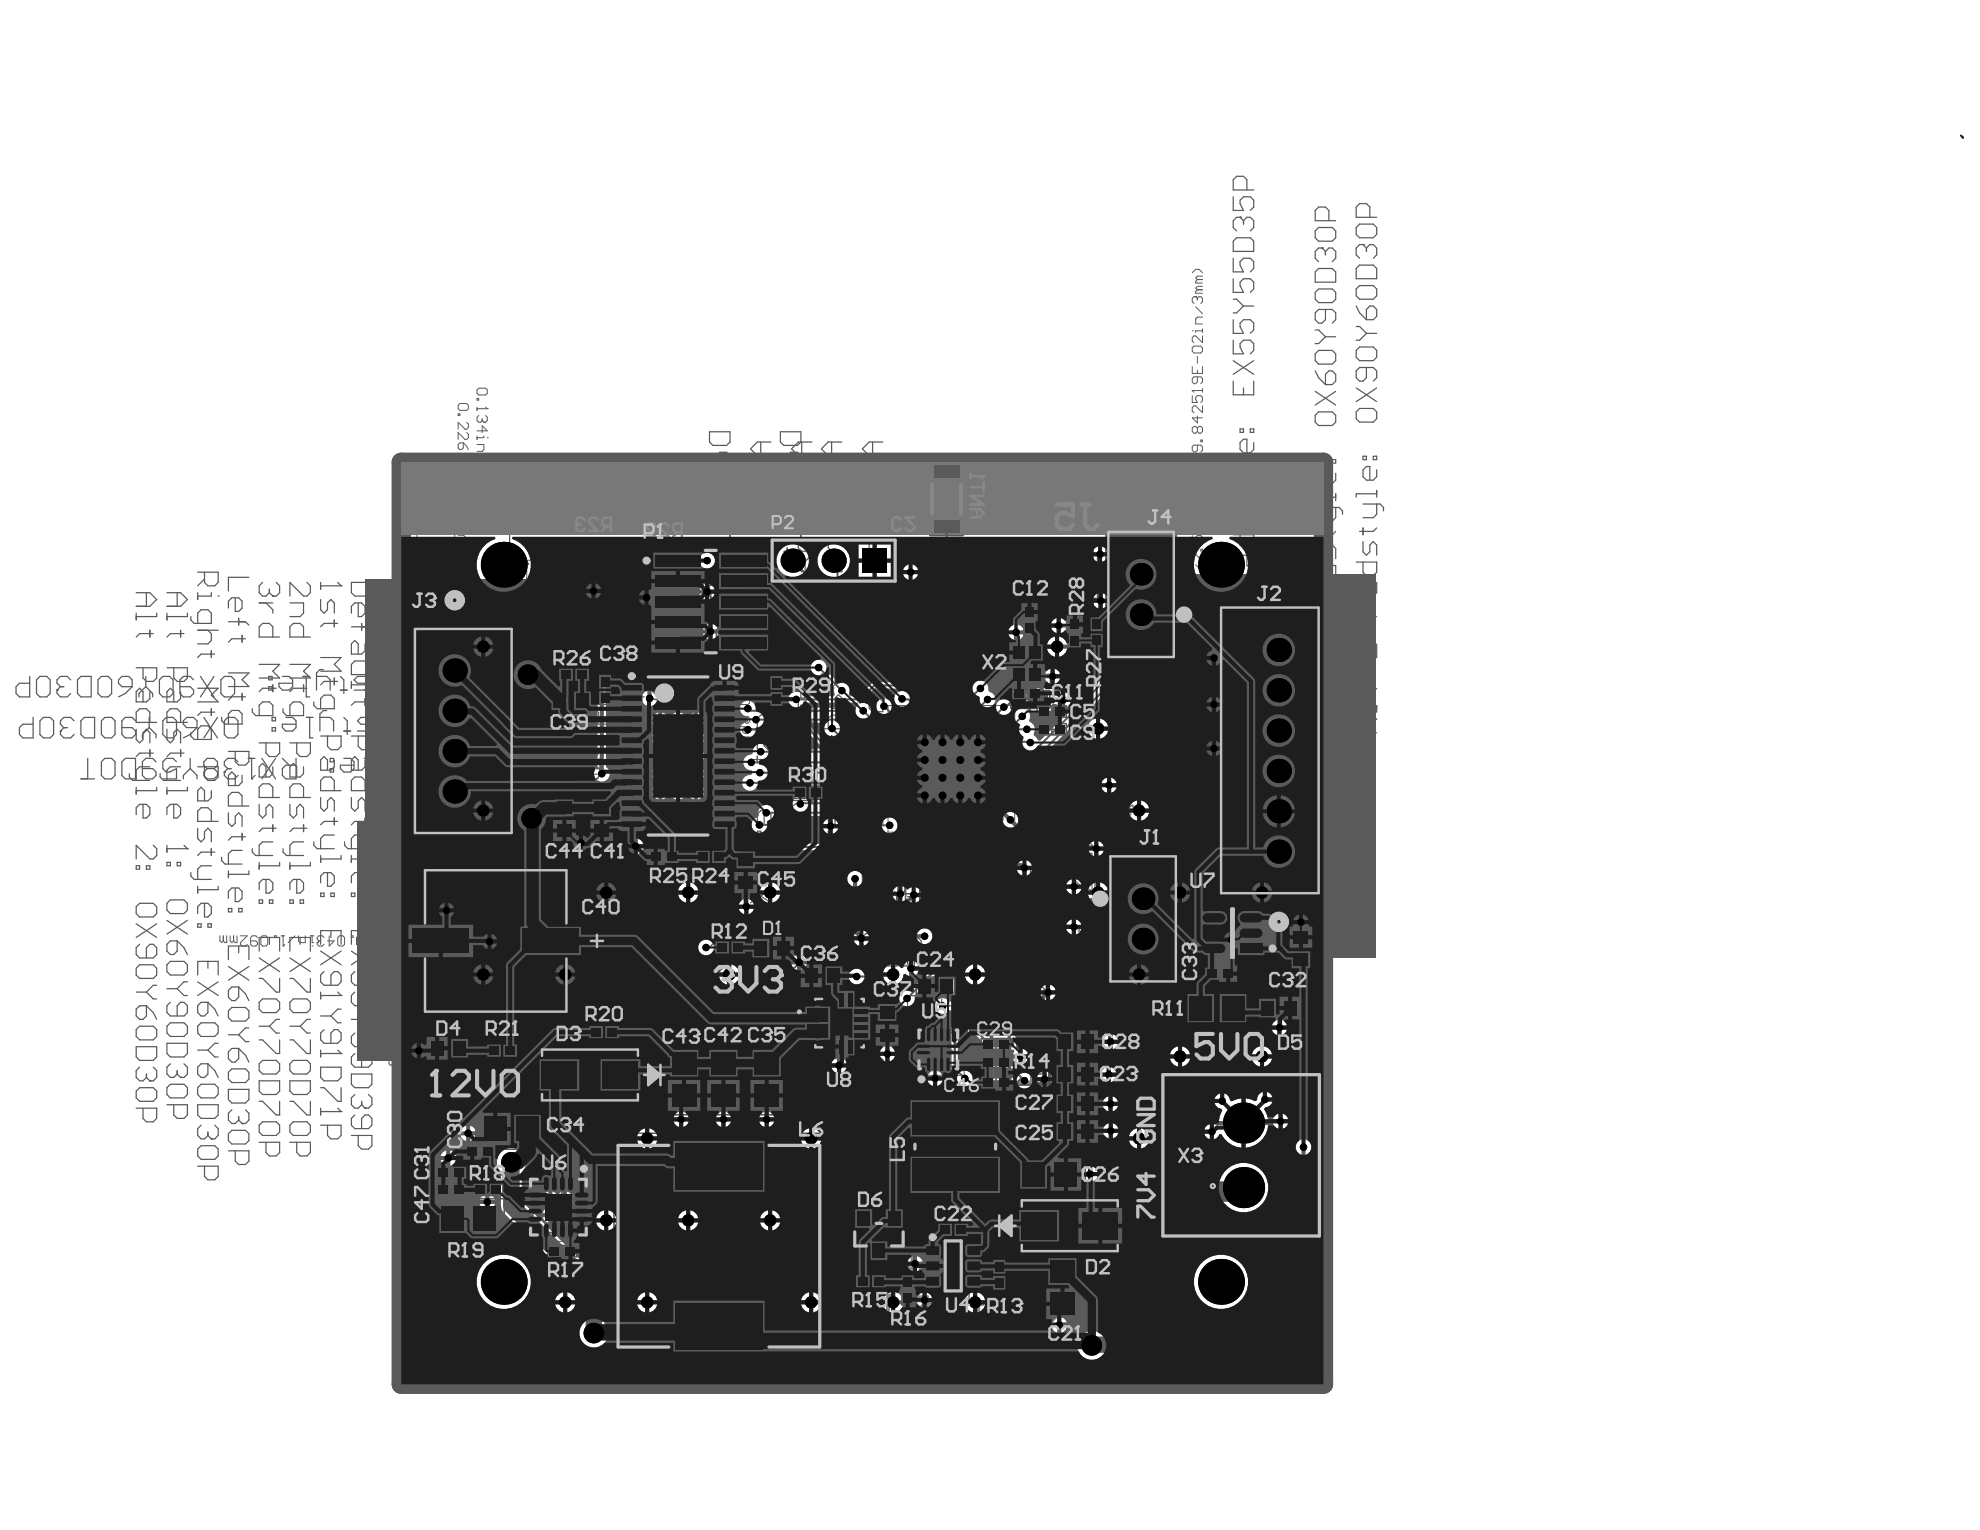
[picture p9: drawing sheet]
<svg xmlns="http://www.w3.org/2000/svg" width="279mm" height="216mm" viewBox="0 0 279 216" stroke-linecap="round" stroke-linejoin="round" font-family="sans-serif">
<g fill="none" stroke="#5a5a5a" stroke-width=".23">
<path d="M128.3 76.6h2.5v1.4h-2.5zM132.4 70.4h2.3M132.8 78.4h1.4v2.5h-1.4zM133.6 69.3v2.3M128.4 83.3h2.5v1.4h-2.5zM132.5 89.3h1.4v2.6h-1.4zM132.7 83.9h1.3v2.5h-1.3zM132.8 93.6h2.5v1.3h-2.5zM136.8 89.8h1.3v2.5h-1.3zM139.1 82.4h2.5v1.4h-2.5zM139.2 88.8h2.2v4h-2.2zM143.4 97.6h4v2.2h-4z"/>
<path d="M166.4 97h2.5v1.4h-2.5zM166.4 99.8h2.5v1.4h-2.5zM166.8 90.2h2.6v1.4h-2.6zM166.9 93.2h2.5v1.4h-2.5zM119.4 115.5h4v2.2h-4zM127.4 101.7h13.7v13.6h-13.7zM140.6 119.1h2.1v4h-2.1zM146 117.8h4.9v3.2h-4.9zM146.9 113.8h4v2.2h-4zM153 110.4h2.2v4h-2.2zM157.2 114h1.3v2.5h-1.3zM166.4 109.9h2.5v1.4h-2.5z"/>
<path d="M166.4 103.7h2.5v1.3h-2.5zM166.4 106.3h2.5v1.4h-2.5zM166.4 112.8h2.5v1.3h-2.5zM119.7 126.2h2.2v4h-2.2zM124.2 131.4h4v2.2h-4zM126.7 126.1h2.2M127.8 125v2.3M146.6 130h2.5v1.4h-2.5zM146.6 124.4h2.5v1.3h-2.5zM149.2 135.7h1.4v2.5h-1.4zM152.5 135h2.5v1.3h-2.5zM136.6 142.5h1.4v2.5h-1.4z"/>
<path d="M141.1 141.3h4v2.2h-4zM142.4 154.5h3.9v2.1h-3.9zM142.9 149.3h2.3M144 148.1v2.3M158 179.8h4.1v7.7h-4.1z"/>
<circle cx="139" cy="113.3" r="1.14"/>
</g>
<path d="M131.5 66.6h4.1v7.7h-4.1zM148.7 78.3h6.3v6.3h-6.3zM124.3 123.2h7v5.9h-7zM142.4 145.8h3.2v6.9h-3.2z" fill="none" stroke="#5a5a5a" stroke-width=".45"/>
<path d="M80.1 79.1h7.3v14.3h-7.3zM90.1 79.1h7.3v14.3h-7.3zM80.1 91.5h7.3M80.1 81h7.3M90.1 91.5h7.3M90.1 81h7.3" fill="none" stroke="#5a5a5a" stroke-width=".14"/>
<g fill="#5a5a5a">
<path d="M79.5 77.7h8.5v17.1h-8.5z"/>
<path d="M89.5 77.7h8.5v17.1h-8.5z"/>
</g>
<g fill="none" stroke="#5a5a5a" stroke-width=".23">
<path d="M127.5 76.5h4.1v1.6h-4.1zM128.8 77.3h1.4M129.5 76.6v1.4M132.7 77.6h1.6v4.1h-1.6zM132.8 79.7h1.4M133.5 79v1.4M127.6 83.2h4.1v1.6h-4.1zM128.9 84h1.4M129.6 83.3v1.4M132 93.4h4.1v1.6h-4.1zM132.4 88.6h1.6v4h-1.6zM132.5 90.6h1.4"/>
<path d="M132.5 83.1h1.6v4.1h-1.6zM132.7 85.2h1.3M133.2 89.9v1.4M133.3 84.5v1.3M133.3 94.2h1.4M134 93.6v1.3M136.6 89h1.6v4.1h-1.6zM136.8 91.1h1.3M137.4 90.4v1.3M138.3 82.3h4.1v1.6h-4.1zM139.1 88.1h2.5v5.5h-2.5zM139.2 90.8h2.2"/>
<path d="M139.7 83.1h1.4M140.3 89.8v2.1M140.4 82.4v1.4M142.7 97.5h5.4v2.5h-5.4zM144.3 98.7h2.2M145.4 97.6v2.2M165.6 96.9h4.1v1.6h-4.1zM165.6 99.7h4.1v1.6h-4.1zM166.1 90.1h4v1.6h-4zM166.1 93.1h4.1v1.6h-4.1zM166.9 97.7h1.4M167.4 90.9h1.4"/>
<path d="M167.5 93.9h1.4M167.6 97v1.4M167.6 99.8v1.4M168.1 90.2v1.4M168.2 93.2v1.4M118.7 115.3h5.5v2.5h-5.5zM120.3 116.6h2.2M121.4 115.5v2.2M133.1 108.5h2.3M134.3 107.4v2.2M140.4 118.4h2.5v5.5h-2.5zM143.5 116.6h10v5.7h-10z"/>
<path d="M146.2 113.7h5.5v2.5h-5.5zM147.3 119.4h2.3M147.8 114.9h2.2M148.5 118.3v2.3M148.9 113.8v2.2M152.9 109.7h2.5v5.4h-2.5zM153 112.4h2.2M154.1 111.3v2.2M157 113.2h1.6v4.1h-1.6zM157.2 115.3h1.3M157.8 114.6v1.3M165.6 109.8h4.1v1.6h-4.1z"/>
<path d="M165.6 103.5h4.1v1.6h-4.1zM165.6 106.2h4.1v1.6h-4.1zM165.6 112.7h4.1v1.5h-4.1zM166.9 100.5h1.4M166.9 110.6h1.4M167 107h1.3M167 104.3h1.3M167 113.5h1.3M167.6 109.9v1.4M167.6 103.7v1.3M167.6 106.3v1.4M167.6 112.8v1.3"/>
<path d="M119.5 125.5h2.5v5.4h-2.5zM119.7 128.2h2.2M120.8 127.1v2.2M123.5 131.3h5.4v2.5h-5.4zM125.1 132.5h2.2M126.2 131.4v2.2M140.6 121.1h2.1M141.7 120.1v2.1M145.8 129.9h4.1v1.6h-4.1zM145.8 124.2h4.1v1.6h-4.1zM147.2 130.7h1.3M147.2 125h1.3"/>
<path d="M147.8 130v1.4M147.8 124.4v1.3M149.1 134.9h1.6v4.1h-1.6zM149.2 136.9h1.4M149.9 136.3v1.3M151.7 134.8h4.1v1.6h-4.1zM153.1 135.6h1.4M153.8 135v1.3M136.5 141.7h1.6v4.1h-1.6zM136.6 143.8h1.4M137.3 143.1v1.4M140.4 141.2h5.4v2.5h-5.4z"/>
<path d="M141.6 154.3h5.5v2.5h-5.5zM142 142.4h2.2M143.1 141.3v2.2M143.3 155.5h2.1M144.4 154.5v2.1M157.9 179.1h4.3v9.1h-4.3zM158.9 183.6h2.3M160 182.5v2.3"/>
</g>
<path d="M131.3 65.4h4.5v10h-4.5zM147 76.6h8.2v9.6h-8.2zM123.1 122h9.4v8.2h-9.4zM139.9 145.6h8.2v7.4h-8.2z" fill="none" stroke="#5a5a5a" stroke-width=".45"/>
<path d="M125.3 99.6h17.9v17.8h-17.9z" fill="none" stroke="#5a5a5a" stroke-width=".14"/>
<path d="M79.5 77.7h8.5v17.1h-8.5zM89.5 77.7h8.5v17.1h-8.5z" fill="none" stroke="#5a5a5a" stroke-width=".35"/>
<g fill="#5a5a5a">
<path d="M79.2 77.4h9.1v17.7h-9.1z"/>
<path d="M89.2 77.4h9.1v17.7h-9.1z"/>
</g>
<path d="M131.3 65.4h4.5v10h-4.5zM147 76.6h8.2v9.6h-8.2zM123.1 122h9.4v8.2h-9.4zM139.9 145.6h8.2v7.4h-8.2z" fill="none" stroke="#5a5a5a" stroke-width=".45"/>
<g fill="#5a5a5a">
<path d="M126.6 124.7h.2v.8a.41 .41 0 0 0 .4 .5 .41 .41 0 0 0 .4-.5v-.8h.2v.8a.58 .58 0 0 1-.4 .6 .58 .58 0 0 1-.7-.3z"/>
<path d="M125.5 124.8a.49 .49 0 0 1 .5-.1 .49 .49 0 0 1 .4 .3l-.3 .1a.24 .24 0 0 0-.1-.3 .24 .24 0 0 0-.3 .2 .24 .24 0 0 0 .2 .3l.1 .1a.32 .32 0 0 0-.4 .2 .32 .32 0 0 0 .2 .4 .32 .32 0 0 0 .4-.3h.2a.49 .49 0 0 1-.6 .5 .49 .49 0 0 1-.3-.7l.2-.1-.2-.2z"/>
<path d="M144 149.1a.59 .59 0 0 1 .7-.2 .59 .59 0 0 1 .4 .6v.9h-.2v-.9a.39 .39 0 0 0-.2-.4 .39 .39 0 0 0-.5 .2v1.1h-.2z"/>
<path d="M145.3 148.9h1v.2h-.7l.4 .4a.46 .46 0 0 1 .3 .5 .46 .46 0 0 1-.5 .4 .46 .46 0 0 1-.4-.5h.2a.3 .3 0 0 0 .4 .3 .3 .3 0 0 0 0-.5l-.5-.4z"/>
<path d="M150 82.1h1a.21 .21 0 0 0 .3-.2 .21 .21 0 0 0-.2-.2v-.3a.41 .41 0 0 1 .4 .5 .41 .41 0 0 1-.5 .3h-1z"/>
<path d="M150 82.7l.8-.2v.2a.32 .32 0 0 0 0 .5 .32 .32 0 0 0 .5 0 .32 .32 0 0 0-.1-.5h-.1v-.2a.48 .48 0 0 1 .4 .6 .48 .48 0 0 1-.7 .3 .46 .46 0 0 1-.2-.6h-.4v.6h-.2z"/>
<path d="M133.5 67.8h1.5v.2h-1.2l1.2 .8v.1h-1.5v-.1h1.2l-1.2-.8z"/>
<path d="M133.5 66.9h1.3v-.5h.2v1.2h-.2v-.5h-1.3z"/>
<path d="M133.5 65.6h1.5v.2l-.4 .4h-.1l.2-.4h-1.2z"/>
<path d="M134.1 69.6l.8 .2-.8 .2zM133.5 69.1v.2l.5 .2v.6l-.5 .2v.1l1.5-.5v-.2z"/>
</g>
<path d="M172.8 131.7h2.3M173.9 130.5v2.3M122.9 174.2h2.3M124 173.1v2.3" fill="none" stroke="#5a5a5a" stroke-width=".23"/>
<g fill="#5a5a5a">
<path d="M156.1 74.8h9.8v18.2h-9.8z"/>
<path d="M58.3 88.5h14.2v29.3h-14.2z"/>
<path d="M172 85.4h14.4v40.9h-14.4z"/>
<path d="M156.4 120.6h9.8v18.2h-9.8z"/>
<path d="M76.2 147.8h14.1v1.4h.4v5h-.4v1.4h-14.1v-1.4h-.4v-5h.4z"/>
<path d="M143.9 169.1h14.1v1.3h.4v5.1h-.4v1.3h-14.1v-1.3h-.4v-5.1h.4z"/>
<path d="M59.7 122.5h20.5v8h2.1v4.6h-2.1v7.9h-20.5v-7.9h-2.1v-4.6h2.1z"/>
</g>
<path d="M169.1 127.7h9.6v8h-9.6zM172.1 128.3h3.6v6.8h-3.6zM120.4 170.7h7.3v7.1h-7.3zM120.6 172.6h6.8v3.2h-6.8z" fill="none" stroke="#5a5a5a" stroke-width=".45"/>
<g fill="none" stroke="#5a5a5a" stroke-width=".23">
<path d="M96.4 77.7h7.8v14.4h-7.8zM77.9 97.7h5.4v2.5h-5.4zM78.6 97.8h4v2.2h-4zM79 94.4h4.1v1.6h-4.1zM79.5 98.9h2.2M79.8 94.5h2.5v1.4h-2.5zM80.3 95.2h1.4M80.6 97.8v2.2M81 94.5v1.4M84.6 95.3h1.6v4.1h-1.6zM84.7 97.3h1.4M84.7 96.1h1.4v2.5h-1.4z"/>
<path d="M85.4 96.7v1.3M90.6 95.5h10.2v22.3h-10.2zM99.2 84.9h2.2M100.3 83.8v2.2M108.8 95.5h1.6v4.1h-1.6zM108.9 97.5h1.4M108.9 96.3h1.4v2.5h-1.4zM109.6 96.8v1.4M142.9 97h4.1v1.6h-4.1zM143.7 97.1h2.5v1.4h-2.5zM144.2 97.8h1.4M144.5 85.5h1.6v4h-1.6z"/>
<path d="M144.6 87.5h1.4M144.6 86.2h1.4v2.6h-1.4zM144.9 97.1v1.4M145.3 86.8v1.4M146.4 99.6h4.1v1.6h-4.1zM147.2 99.7h2.5v1.4h-2.5zM148.4 99.7v1.4M150.9 87.2h1.6v4.1h-1.6zM151 89.2h1.4M151 88h1.4v2.5h-1.4zM151.7 88.6v1.3M154 87.2h1.5v4.1h-1.5z"/>
<path d="M154.1 89.2h1.3M154.1 88h1.3v2.5h-1.3zM154.7 88.6v1.3M78.4 112.9h2.5v5.4h-2.5zM78.6 115.6h2.1M78.6 113.6h2.1v4h-2.1zM79.6 114.5v2.2M83.7 112.9h2.5v5.4h-2.5zM83.8 115.6h2.2M83.8 113.6h2.2v4h-2.2zM84.9 114.5v2.2M94.6 106.7h2.2"/>
<path d="M95.7 105.5v2.3M111.9 111.1h4.1v1.6h-4.1zM112.7 111.2h2.5v1.3h-2.5zM113.3 111.9h1.3M114 111.2v1.3M146.4 102.1h4.1v1.6h-4.1zM147.2 102.2h2.5v1.4h-2.5zM147.7 102.9h1.4M147.7 100.4h1.4M148.4 102.2v1.4M91.6 120.1h4.1v1.6h-4.1zM92.4 120.2h2.5v1.4h-2.5z"/>
<path d="M93 120.9h1.3M93.7 120.2v1.4M98.3 120.1h4.1v1.6h-4.1zM99.1 120.2h2.5v1.4h-2.5zM99.6 120.9h1.4M100.3 120.2v1.4M101 132.9h4.1v1.6h-4.1zM101.8 133h2.5v1.4h-2.5zM102.4 133.7h1.3M103 133v1.4M104 120.2h2.5v5.5h-2.5zM104.2 122.9h2.1"/>
<path d="M104.2 121h2.1v3.9h-2.1zM105.2 121.9v2.1M106.2 132.5h5.5v2.5h-5.5zM107 132.7h4v2.2h-4zM107.9 133.8h2.1M109 132.7v2.2M113.3 136.4h5.5v2.5h-5.5zM114.1 136.6h4v2.2h-4zM115 137.7h2.2M116.1 136.6v2.2M129.3 137.9h5.5v2.5h-5.5zM130 138.1h4v2.1h-4z"/>
<path d="M130.9 139.1h2.2M132 138.1v2.1M166.7 139.4h10v5.7h-10zM170.1 136.6h4.1v1.6h-4.1zM170.9 136.7h2.5v1.4h-2.5zM171.5 137.4h1.4M172.2 136.7v1.4M182.3 131.1h2.5v5.5h-2.5zM182.5 133.8h2.2M182.5 131.8h2.2v4h-2.2zM183.6 132.8v2.1M60.5 146.7h5.5v2.5h-5.5z"/>
<path d="M61.3 146.8h4v2.2h-4zM62.2 147.9h2.2M63.3 146.8v2.2M67.2 156.5h10v5.7h-10zM68.8 147.5h4.1v1.6h-4.1zM69.6 147.6h2.5v1.3h-2.5zM69.7 157.7h4.9v3.2h-4.9zM70.2 148.3h1.3M70.9 147.6v1.3M71 159.3h2.3M72.2 158.2v2.3M83.2 144.8h4.1v1.6h-4.1z"/>
<path d="M84 145h2.5v1.3h-2.5zM84.6 145.6h1.3M85.3 145v1.3M86.6 159.9h29.6v31.9h-29.6zM93.7 147.3h11.2v10h-11.2zM94.9 149.9h3.2v4.8h-3.2zM95.4 152.3h2.3M96.5 151.2v2.2M99.2 147.3v10M99.4 147.3v10M100.5 149.9h3.2v4.8h-3.2zM100.9 152.3h2.3"/>
<path d="M102.1 151.2v2.2M105.3 147.3h5.7v10h-5.7zM106.6 149.9h3.2v4.8h-3.2zM107 152.3h2.3M108.2 151.2v2.2M123.9 141.7h2.5v5.5h-2.5zM124.1 144.5h2.2M124.1 142.5h2.2v4h-2.2zM125.2 143.4v2.2M128.5 154.4h12.6v14.8h-12.6zM129.1 156.1h11.4v11.4h-11.4zM130 145.7h4.8v4.8h-4.8z"/>
<path d="M131.3 148.1h2.2M132.4 147v2.2M138.5 146.6h4.1v1.6h-4.1zM138.5 149.2h4.1v1.6h-4.1zM138.5 152h4.1v1.6h-4.1zM139.3 146.7h2.5v1.4h-2.5zM139.3 149.3h2.5v1.3h-2.5zM139.3 152.1h2.5v1.3h-2.5zM139.8 150h1.4M139.8 147.4h1.4M139.9 152.8h1.3M140.5 146.7v1.4"/>
<path d="M140.5 149.3v1.3M140.6 152.1v1.3M149.1 145.8h5.5v2.5h-5.5zM149.1 150.3h5.5v2.5h-5.5zM149.1 154.5h5.5v2.5h-5.5zM149.1 158.4h5.5v2.5h-5.5zM149.9 145.9h4v2.2h-4zM149.9 150.5h4v2.2h-4zM149.9 154.7h4v2.1h-4zM149.9 158.6h4v2.1h-4zM150.8 147h2.1M150.8 155.8h2.1"/>
<path d="M150.8 159.7h2.1M150.8 151.6h2.1M151.9 145.9v2.2M151.9 150.5v2.2M151.9 154.7v2.1M151.9 158.6v2.1M169.3 140.7h4.9v3.1h-4.9zM170.6 142.2h2.3M171.7 141.1v2.3M177.7 141h5.5v2.5h-5.5zM178.5 141.2h3.9v2.1h-3.9zM179.4 142.2h2.1"/>
<path d="M180.5 141.2v2.1M61.1 169.1h10.1v5.7h-10.1zM61.7 167.1h4v1.6h-4zM61.7 164.7h4v1.6h-4zM62.4 167.2h2.6v1.4h-2.6zM62.4 164.8h2.6v1.4h-2.6zM63 167.9h1.4M63 165.5h1.4M63.7 164.8v1.4M63.7 167.2v1.4M63.7 170.4h4.9v3.2h-4.9zM65 172h2.3"/>
<path d="M65.7 161.7h4.1v1.6h-4.1zM66.1 170.9v2.2M66.5 161.8h2.5v1.4h-2.5zM66.9 167.1h4.1v1.6h-4.1zM67.1 162.5h1.4M67.7 167.2h2.5v1.4h-2.5zM67.8 161.8v1.4M68.2 167.9h1.4M68.9 167.2v1.4M75.2 166.8h7.2v7.1h-7.2zM77.3 175.7h4.1v1.6h-4.1zM77.7 170.3h2.2"/>
<path d="M78.1 175.9h2.5v1.3h-2.5zM78.7 176.5h1.3M78.8 169.2v2.3M79.4 175.9v1.3M87.2 161.6h28.5v28.5h-28.5zM100.3 175.9h2.3M101.4 174.7v2.3M120.8 180h4.1v1.6h-4.1zM132.5 172.7h4.1v1.6h-4.1zM132.5 175.2h4v6.9h-4zM133.3 172.9h2.5v1.3h-2.5zM133.4 178.6h2.2"/>
<path d="M133.7 161.8h2.2M133.8 173.5h1.4M134.5 172.9v1.3M134.5 177.5v2.3M134.8 160.7v2.2M140.2 177.8h1.6v4.1h-1.6zM140.3 178.6h1.4v2.5h-1.4zM140.3 179.9h1.4M141 179.2v1.4M143.1 162.9h10v5.7h-10zM145.7 164.1h4.9v3.2h-4.9zM147 165.7h2.3"/>
<path d="M147.1 176.7h5.7v10h-5.7zM148.1 164.6v2.3M148.3 179.3h3.2v4.9h-3.2zM121.6 180.1h2.5v1.4h-2.5zM122.2 180.8h1.4M122.9 180.1v1.4M127.3 180h1.6v4.1h-1.6zM127.4 182.1h1.4M127.4 180.8h1.4v2.5h-1.4zM128.1 181.4v1.4M148.8 181.7h2.3M149.9 180.6v2.2"/>
<circle cx="92.6" cy="97.6" r="1.14"/>
<circle cx="131.8" cy="148.7" r=".91"/>
<circle cx="80.3" cy="168.8" r="1.14"/>
</g>
<g fill="none" stroke="#5a5a5a" stroke-width=".14">
<path d="M168.2 38.5l.5-.5h.5l.5 .5M169 39.5l-.3 .2v.2h1M169 39.5h.7M169.7 39h-.7l-.3 .2 .3 .3M64.7 57.2l.2-.3h1l.2 .3v.5l-.2 .2h-1l-.2-.2zM64.7 58.4h.2v.2h-.2zM65.9 59.6l.2 .2v.5l-.2 .3h-.3l-.9-1v1M67.3 55l.3-.2h.9l.3 .2v.5l-.3 .2h-.9l-.3-.2zM67.3 56.2h.3v.3h-.3zM67.3 57.4v.5M67.3 57.7h1.5M67.6 58.6l-.3 .3v.5l.3 .2h.2l.2-.2"/>
<path d="M68 59.4l.3 .2M68 59.1v.3M68.3 59.6h.1M68.5 58.6l.3 .3v.5l-.3 .2h-.2M68.5 57.4l.3 .3M68.8 57.7h.1M168.2 55.1h.1M168.2 46.7h.1M168.2 49.1l.3-.3h.9l.3 .3v.5l-.3 .2h-.9l-.3-.2zM168.2 51.7v1h1.5v-1M168.2 55.8v1h.8l-.3-.5v-.2l.3-.3h.4l.3 .3v.5l-.3 .2M168.2 55.1h1.5"/>
<path d="M168.2 55.1l.3 .2M168.7 41.9h.1M168.7 41.9h-.2l-.3 .2v.5l.3 .2M168.7 43.3l1 1M168.7 41.9l.3 .2M169 53.2v.7l-.3 .2h-.2l-.3-.2v-.5l.3-.2h.9l.3 .2v.5l-.3 .2M169 42.1l.2-.2h.2l.3 .2v.5l-.3 .2M169 42.1v.2M169 50.3v1M169 52.2v.5M169 58.7v1l-.8-.7h1.5M169 40.9l-.3 .2v.3h1"/>
<path d="M169 40.9h.7M169.7 47.4v1l-1-1h-.2l-.3 .2v.5l.3 .3M169.7 57.3v.9l-1-.9h-.2l-.3 .2v.5l.3 .2M169.7 46.4v.5M169.7 54.9v.4M169.7 44.8h-.7l-.3 .2v.7h1M169.7 46.7h-1v.2M169.7 40.4h-.7l-.3 .3 .3 .2M58.8 67.4v49.9h37.7M58.8 68.2l.6-.3v.6zM58.8 68.2h13.1M61.3 65.3h2.9"/>
<path d="M63.6 65l.6 .3-.6 .3zM64.2 64.5v59.4M64.7 70.7h.2l1 .9h.2v-.9M64.7 62.7l.2-.2h.5v.7l-.3 .3h-.2l-.2-.3zM64.7 63.9v.5M64.7 69.5h.2v.2h-.2zM64.7 72.8h1.4l-.7-.7v1M64.7 65.1h.9v.8l-.2 .2h-.7M64.7 73.6h.9v.2l-.2 .2M64.7 75h.9v.3l-.2 .2M64.7 66.6l.9 .9M64.7 74h.7"/>
<path d="M64.7 75.5h.7M64.9 68l-.2 .3v.4l.2 .3h.5l.2-.3v-.2l-.2-.5h.7v1M65.4 62.5l.5 .5 .2 .5M65.4 74l.2 .3-.2 .2h-.7M65.4 75.5l.2 .2-.2 .3h-.7M65.6 63.9v.3h-.9M65.9 61l.2 .3v.5l-.2 .2h-.3l-.9-1v1M66.1 64.2h.1M67.3 64.2l1 .9M67.3 69h1.5l-.8-.7v.9M67.3 69.7h1v.3l-.3 .2M67.3 71.6h.7"/>
<path d="M67.3 61.5v.5M67.3 67.1h.3v.2h-.3zM67.3 60.8h1.5l-.8-.7v.9M67.3 62.7h1v.8l-.3 .2h-.7M67.3 71.2h1v.2l-.3 .2M67.3 70.2h.7M67.6 65.6l-.3 .3v.4l.3 .3h.2l.2-.3M68 70.2l.3 .2-.3 .3h-.7M68 66.1v.2M68 66.3l.3 .3M68 71.6l.3 .3-.3 .2h-.7M68.3 66.6h.1"/>
<path d="M68.3 61.5v.3h-1M68.5 65.6l.3 .3v.4l-.3 .3h-.2M68.8 61.8h.1M71.3 67.9l.6 .3-.6 .3zM71.9 64.5v52.8M71.9 65.3l.6-.3v.6zM71.9 65.3h2.9M73.5 79.1h20.3M74.3 79.1l.3 .5h-.6zM74.3 79.1v14.3M84.3 79.1l.3 .5h-.6zM84.3 79.1v14.3"/>
<path d="M92.3 77.4h16v14.9h-16zM156.7 75.3h8.6v17.1h-8.6zM160.4 72.2l1.2 .5v-.5l-1.2 .5zM161 71.9v7M168.2 75.6v.9h.8l-.3-.4v-.3l.3-.2h.4l.3 .2v.5l-.3 .2M168.2 70.3l.5 .5h.5l.5-.5M168.7 79.7l1 .9M169 60.4l-.3-.2h-.2l-.3 .2v.5l.3 .2h.2l.3-.2M169 62.8v.7l-.3 .3h-.2l-.3-.3v-.4l.3-.3h.9l.3 .3v.4l-.3 .3M169 60.4l.2-.2h.2l.3 .2v.5l-.3 .2h-.2l-.2-.2M169 60.4v.5M169 65.9h.2v.3h-.2z"/>
<path d="M169 73.2l-.3 .2v.3h1M169 74.6l-.3 .3v.2h1M169 74.6h.7M169 73.2h.7M169.4 62.1h.3v.2h-.3zM169.4 77.5h.3v.2h-.3zM169.7 65.7v.7l-.3 .3h-.9l-.3-.3v-.5l.3-.2h.5l.2 .2M169.7 68.6v1l-1-1h-.2l-.3 .2v.5l.3 .3M169.7 78.2v1l-1-1h-.2l-.3 .3v.5l.3 .2M169.7 74.1h-.7l-.3 .3 .3 .2M169.7 72.7h-.7l-.3 .2 .3 .3M58.8 89h37.7"/>
<path d="M64.2 94.6h13.5M71.7 88.8h.1M71.7 81.8l.3-.3h.9l.3 .3v.5l-.3 .2h-.9l-.3-.2zM72 84.2l-.3 .2v.5l.3 .2h.2l1-.9v.9M72 95.3l-.3 .2v.5l.3 .2h.2M72.2 96.2h.1M72.2 88.5v.3h1M72.4 87.3l-.2-.2h-.2l-.3 .2v.5l.3 .2h.2l.2-.2M72.4 87.3l.3-.2h.2l.3 .2v.5l-.3 .2h-.2l-.3-.2M72.4 92.6h.5l.3 .2v.5l-.3 .3h-.2l-.3-.3zM72.4 87.3v.5M72.4 95.7v.3"/>
<path d="M72.4 92.6l-.4 .5-.3 .5M72.4 96l-.2 .2M72.4 97.2h.8M72.4 97.2l-.2 .2 .2 .3h.8M72.4 98.6h.8M72.4 98.6l-.2 .3 .2 .2h.8M72.9 94.1h.3v.2h-.3zM72.9 83h.3v.2h-.3zM72.9 95.3l.3 .2v.5l-.3 .2h-.2l-.3-.2M73.2 88.5v.5M73.2 86.3h-1.5l.7-.7v1M73.2 89.7h-1v.7l.2 .3h.8"/>
<path d="M73.2 96.7h-1v.2l.2 .3M73.2 98.1h-1v.3l.2 .2M73.2 91.2l-1 .9M73.5 93.4h30.5M74 92.8h.6l-.3 .6zM76.5 94h.6l-.3 .6zM76.8 91.7v2.9M77.2 99.2h2.9M78 94.2l.2-.2h1l.2 .2v.5l-.2 .2h-1l-.2-.2zM78 91.6l.2-.3h1l.2 .3v.5l-.2 .2h-1l-.2-.2zM78 92.8h.2v.2h-.2zM78 98.3v.5"/>
<path d="M78 99.5h.9v.7l-.2 .3h-.7M78.2 95.4l-.2 .3v.5l.2 .2h1l.2-.2v-.5l-.2-.3h-.3l-.2 .3v.7M78.7 97.1l.2-.2h.3l.2 .2v.5l-.2 .2h-.3l-.2-.2M78.7 97.1l-.2-.2h-.3l-.2 .2v.5l.2 .2h.3l.2-.2M78.7 97.1v.5M78.9 98.3v.3h-.9M79.4 98.6h.1M79.5 98.9l.6 .3-.6 .3zM80.1 86.2v13.8M81.7 88.8h.1M81.7 81.8l.3-.3h.9l.3 .3v.5l-.3 .2h-.9l-.3-.2zM82 84.2l-.3 .2v.5l.3 .2h.2l1-.9v.9"/>
<path d="M82 95.3l-.3 .2v.5l.3 .2h.2M82.2 96.2h.1M82.2 88.5v.3h1M82.4 87.3l-.2-.2h-.2l-.3 .2v.5l.3 .2h.2l.2-.2M82.4 87.3l.3-.2h.2l.3 .2v.5l-.3 .2h-.2l-.3-.2M82.4 92.6h.5l.3 .2v.5l-.3 .3h-.2l-.3-.3zM82.4 97.2h.8M82.4 97.2l-.2 .2 .2 .3h.8M82.4 98.6h.8M82.4 98.6l-.2 .3 .2 .2h.8M82.4 87.3v.5M82.4 95.7v.3"/>
<path d="M82.4 92.6l-.4 .5-.3 .5M82.4 96l-.2 .2M82.9 94.1h.3v.2h-.3zM82.9 83h.3v.2h-.3zM82.9 95.3l.3 .2v.5l-.3 .2h-.2l-.3-.2M83.2 86.3h-1.5l.7-.7v1M83.2 89.7h-1v.7l.2 .3h.8M83.2 96.7h-1v.2l.2 .3M83.2 98.1h-1v.3l.2 .2M83.2 88.5v.5M83.2 91.2l-1 .9M83.8 91.5h20.2"/>
<path d="M84 92.8h.6l-.3 .6zM87.2 99.2h3.1M87.4 99.2l.6-.3v.6zM87.4 86.2v13.8M87.5 95.3h16.4v22.8h-16.4zM89.5 98.9l.6 .3-.6 .3zM90.1 86.2v13.8M92.9 90.9h.6l-.3 .6zM93.2 93.4l.3 .6h-.6zM93.2 88.6v2.9M93.2 93.4v2.9M94.3 94.6h.1"/>
<path d="M94.3 90.3l.3-.3h.9l.3 .3v.4l-.3 .3h-.9l-.3-.3zM94.6 91.5l-.3 .2v.5l.3 .2h.2M94.6 87.4h.9l.3 .2v.5l-.3 .2h-.9l-.3-.2v-.5zM94.6 92.9l-.3 .3v.4l.3 .3h.2M94.6 98.5h.9l.3 .2v.5l-.3 .2h-.9l-.3-.2v-.5zM94.8 92.4h.1M94.8 93.9h.1M94.8 94.4v.2h1M95.1 92.2l-.3 .2M95.1 91.9v.3M95.1 93.4v.2M95.1 93.6l-.3 .3"/>
<path d="M95.5 91.5l.3 .2v.5l-.3 .2h-.2l-.2-.2M95.5 89.1v-.3h.3v.3M95.5 92.9l.3 .3v.4l-.3 .3h-.2l-.2-.3M95.5 99.9h.3v.2h-.3zM95.6 89l.3 .6h-.6zM95.6 89v28.3M95.8 94.4v.4M95.8 95.6h-1v.7l.3 .2h.7M95.8 97l-1 1M96.8 97.6l.2-.2h1l.2 .2v.5l-.2 .2h-1l-.2-.2zM96.8 98.8h.2v.3h-.2zM97.4 99.2h2.9"/>
<path d="M97.4 99.2l.6-.3v.6zM97.4 86.2v13.8M102.9 90.9h.6l-.3 .6zM103.2 93.4l.3 .6h-.6zM103.2 88.6v2.9M103.2 93.4v2.9M104.3 94.6h.1M104.3 90.3l.3-.3h.9l.3 .3v.4l-.3 .3h-.9l-.3-.3zM104.6 91.5l-.3 .2v.5l.3 .2h.2M104.6 87.4h.9l.3 .2v.5l-.3 .2h-.9l-.3-.2v-.5zM104.6 92.9l-.3 .3v.4l.3 .3h.2M104.6 98.5h.9l.3 .2v.5l-.3 .2h-.9l-.3-.2v-.5z"/>
<path d="M104.8 92.4h.1M104.8 93.9h.1M104.8 94.4v.2h1M105.1 92.2l-.3 .2M105.1 91.9v.3M105.1 93.4v.2M105.1 93.6l-.3 .3M105.5 91.5l.3 .2v.5l-.3 .2h-.2l-.2-.2M105.5 88.8h.3v.3h-.3zM105.5 92.9l.3 .3v.4l-.3 .3h-.2l-.2-.3M105.5 99.9h.3v.2h-.3zM105.8 95.6h-1v.7l.3 .2h.7"/>
<path d="M105.8 94.4v.4M105.8 97l-1 1M163.2 86.7h5.6M163.2 81h5.6M167.9 86.2h.6l-.3 .5zM168.2 81v5.7M168.2 81l.3 .6h-.6zM168.2 91.5h.1M168.2 83h.1M168.2 91.5h1.5M168.2 88.1v1h1.5v-1M168.2 92.2v1h.8l-.3-.5v-.3l.3-.2h.4l.3 .2v.5l-.3 .3"/>
<path d="M168.2 85.5l.3-.3h.9l.3 .3v.4l-.3 .3h-.9l-.3-.3M168.2 91.5l.3 .2M168.2 84.5l.3 .2M169 89.6v.7l-.3 .2h-.2l-.3-.2v-.5l.3-.2h.9l.3 .2v.5l-.3 .2M169 96.8l-.3-.3h-.2l-.3 .3v.5l.3 .2h.2l.3-.2M169 99.2v.7l-.3 .2h-.2l-.3-.2v-.5l.3-.2h.9l.3 .2v.5l-.3 .2M169 96.8l.2-.3h.2l.3 .3v.5l-.3 .2h-.2l-.2-.2M169 86.7v.9M169 88.6v.5M169 95.1v1l-.8-.8h1.5M169 96.8v.5M169.4 98.5h.3v.2h-.3z"/>
<path d="M169.7 93.6v1l-1-1h-.2l-.3 .3v.5l.3 .2M169.7 82.8v.5M169.7 83.8v.9l-1-.9h-.2l-.3 .2M169.7 91.2v.5M169.7 81.1h-.7l-.3 .3v.7h1M169.7 83h-1v.3M172.6 86h13.2v39.8h-13.2zM54.9 108.9v.7l.2 .3 .3-.3M55.4 108.9v.7M55.9 108.9v1h-.3l-.2-.3M56.3 108.9v.7l.3 .3 .2-.3M56.8 108.9v.7"/>
<path d="M57.3 108.9v1h-.2l-.3-.3M58.8 109.2l-.3-.3h-.5l-.2 .3v.9l.2 .3h.5l.3-.3v-.2l-.3-.3h-.7M59.2 109.2l.3-.3h.5l.2 .3v.9l-.2 .3h-.5l-.3-.3zM60.3 110.7v31.8h26M60.3 111.5l.5-.3v.6zM60.3 111.5h19.3M61.6 109.2l-.2-.3h-.5l-.2 .3v.4l.2 .3h.3l.4-.3v.8h-.9M62.2 114.7v.7l.2 .3 .3-.3M62.6 108.9h.2v.3h-.2zM62.7 114.7v.7M63.2 114.7v1h-.3l-.2-.3M63.6 109.6l-.3-.2v-.2l.3-.3h.5l.2 .3v.2l-.2 .2"/>
<path d="M63.6 109.6l-.3 .3v.2l.3 .3h.5l.2-.3v-.2l-.2-.3M63.6 109.6h.5M63.6 114.7v.7l.3 .3 .2-.3M64.1 114.7v.7M64.2 100.3h13.5M64.6 114.7v1h-.2l-.3-.3M65.7 108.9l-.9 1M66 114.9l-.2-.2h-.5l-.2 .2v1l.2 .3h.5l.2-.3v-.2l-.2-.3h-.7M66.2 108.9v.7l.3 .3h.7v-1M67.5 114.9l-.2-.2h-.5l-.3 .2v1l.3 .3h.5l.2-.3v-.2l-.2-.3h-.8M67.9 108.9h.5M68 114.9l.2-.2h.5l.2 .2v1l-.2 .3h-.5l-.2-.3z"/>
<path d="M68.1 110.4h.1M68.1 108.9v1h.3M69.8 109.2l-.2-.3h-.5l-.2 .3v.4l.2 .3h.3l.4-.3v.8h-.9M69.9 114.7h.2v.2h-.2zM70.3 109.9h.1M70.3 109.9v.2l.3 .3h.4l.3-.3M70.6 109.6h.2M70.6 109.6l-.3 .3M70.6 117.3h2.9M70.6 115.7h.1M70.6 115.7v.2l.3 .3h.4l.3-.3M70.9 115.4l-.3 .3"/>
<path d="M70.9 115.4h.2M71.3 109.2l-.3-.3h-.4l-.3 .3v.2l.3 .2M71.6 114.9l-.3-.2h-.4l-.3 .2v.3l.3 .2M71.8 109.9h.1M71.8 109.9v.2l.2 .3h.5l.2-.3M72 109.6l-.2 .3M72 109.6h.2M72.7 109.2l-.2-.3h-.5l-.2 .3v.2l.2 .2M72.9 117l.6 .3-.6 .3zM73 114.7l-.9 1M73.5 116.4v15.2M73.5 114.7v.7l.3 .3h.7v-1"/>
<path d="M73.7 108.9h.2v.3h-.2zM74.4 109.2l.3-.3h.4l.3 .3v.9l-.3 .3h-.4l-.3-.3zM75.2 114.7h.5M75.4 116.2h.1M75.4 114.7v1h.3M76.2 114.7h.9l-.9 1v.2l.2 .3h.5l.2-.3M76.8 100.3l.3 .6h-.6zM76.8 100.3v2.9M77.6 114.7h1l-1 1v.2l.3 .3h.4l.3-.3M78 103.9h.2v.2h-.2zM78 106.5h.9v.3l-.2 .2M78 108h.9v.2l-.2 .2"/>
<path d="M78 101l.9 .9M78 107h.7M78 108.4h.7M78.2 105.1l-.2 .2v.5l.2 .2h.5l.2-.2v-.3l-.2-.4h.7v.9M78.7 107l.2 .2-.2 .3h-.7M78.7 108.4l.2 .3-.2 .2h-.7M79.1 111.2l.5 .3-.5 .3zM79.2 102.4l.2 .3v.4l-.2 .3h-.3l-.9-1v1M79.3 114.7h.5M79.5 116.2h.1M79.5 114.7v1.5M79.6 110.7v31.8"/>
<path d="M79.8 115.9l-.3 .3M80.5 117.3l.6-.3v.6zM80.5 117.3h2.9M80.5 116.4v14.1M80.7 114.7h.3v.2h-.3zM81.5 114.9l.2-.2h.5l.2 .2v1l-.2 .3h-.5l-.2-.3zM83 103.2h.1M83 107.3h.1M83 103.2h1.5M83.3 104.2l-.3 .2v.5l.3 .3h.2l1-1v1M83.3 100.3h.9l.3 .3v.5l-.3 .2h-.9l-.3-.2v-.5zM83.3 111.2l-.3 .2v.5l.3 .2h.2"/>
<path d="M83.3 113.8l-.3 .3v.4l.3 .3h.2l1-1v1M83.3 103l-.3 .2M83.5 112.1h.1M83.5 107.1v.2h1M83.8 111.9l-.3 .2M83.8 115.8l-.3 .2 .3 .2h.7M83.8 117.2l-.3 .2 .3 .3h.7M83.8 105.6h.4l.3 .3v.5l-.3 .2h-.2l-.2-.2zM83.8 105.6l-.5 .5-.3 .5M83.8 111.7v.2M83.8 115.8h.7M83.8 117.2h.7"/>
<path d="M84.2 101.8h.3v.2h-.3zM84.2 112.6h.3v.3h-.3zM84.2 111.2l.3 .2v.5l-.3 .2h-.2l-.2-.2M84.5 103v.5M84.5 107.1v.5M84.5 108.3h-1v.7l.3 .2h.7M84.5 115.3h-1v.2l.3 .3M84.5 116.7h-1v.3l.3 .2M84.5 109.7l-1 1M93 103.2h.1M93 107.3h.1M93 103.2h1.5"/>
<path d="M93.3 100.3h.9l.3 .3v.5l-.3 .2h-.9l-.3-.2v-.5zM93.3 104.2l-.3 .2v.5l.3 .3h.2l1-1v1M93.3 111.2l-.3 .2v.5l.3 .2h.2M93.3 113.8l-.3 .3v.4l.3 .3h.2l1-1v1M93.3 103l-.3 .2M93.5 112.1h.1M93.5 107.1v.2h1M93.8 105.6h.4l.3 .3v.5l-.3 .2h-.2l-.2-.2zM93.8 115.8h.7M93.8 115.8l-.3 .2 .3 .2h.7M93.8 117.2h.7M93.8 117.2l-.3 .2 .3 .3h.7"/>
<path d="M93.8 105.6l-.5 .5-.3 .5M93.8 111.7v.2M93.8 111.9l-.3 .2M94.2 101.8h.3v.2h-.3zM94.2 111.2l.3 .2v.5l-.3 .2h-.2l-.2-.2M94.2 112.6h.3v.3h-.3zM94.5 116.7h-1v.3l.3 .2M94.5 108.3h-1v.7l.3 .2h.7M94.5 115.3h-1v.2l.3 .3M94.5 103v.5M94.5 107.1v.5M94.5 109.7l-1 1"/>
<path d="M95.1 101.3l-.3-.2h-.2l-.3 .2v.5l.3 .3h.2l.3-.3M95.1 101.3l.2-.2h.2l.3 .2v.5l-.3 .3h-.2l-.2-.3M95.1 101.3v.5M95.1 104.5h.7M95.1 104.5l-.3 .2 .3 .3h.7M95.1 105.9h.7M95.1 105.9l-.3 .3 .3 .2h.7M95.3 116.7h.6l-.3 .6zM95.5 102.5l.3 .3v.5l-.3 .2h-.4l-.3-.2v-.3l.3-.5h-.8v1M95.8 104h-1v.2l.3 .3M95.8 105.4h-1v.3l.3 .2M96.8 104.4v.4"/>
<path d="M96.8 108.4v.5M96.8 111.1h.2v.2h-.2zM96.8 100.7h1.4l-.7-.7v1M96.8 105.6h.9v.7l-.2 .2h-.7M96.8 116.6h.9v.3l-.2 .2M96.8 107l.9 1M96.8 108.7h1.4M96.8 117.1h.7M96.8 118.6h.7M97 113.7l-.2 .3v.5l.2 .2h1l.2-.2v-.5l-.2-.3h-.3l-.2 .3v.7M97 115.2l-.2 .2v.5l.2 .3h.5l.2-.3v-.2l-.2-.5h.7v1M97 112.3l-.2 .2v.5l.2 .3h.3l.2-.3"/>
<path d="M97.5 117.1l.2 .3-.2 .2h-.7M97.5 101.7l.2-.2h.3l.2 .2v.5l-.2 .2h-.3l-.2-.2M97.5 103.1l.2-.2h.3l.2 .2v.5l-.2 .3h-.3l-.2-.3M97.5 101.7l-.2-.2h-.3l-.2 .2v.5l.2 .2h.3l.2-.2M97.5 103.1l-.2-.2h-.3l-.2 .2v.5l.2 .3h.3l.2-.3M97.5 101.7v.5M97.5 103.1v.5M97.5 112.8v.2M97.5 113l.2 .3M97.5 118.6l.2 .2-.2 .2h-.7M97.7 113.3h.1M97.7 104.4v.2h-.9"/>
<path d="M97.7 118.1v.2l-.2 .3M98 109.7l.2 .2v.5l-.2 .2h-.3l-.9-.9v.9M98 112.3l.2 .2v.5l-.2 .3h-.3M98 108.4l.2 .3M98.2 104.6h.1M98.2 108.7h.1M105.1 101.3l-.3-.2h-.2l-.3 .2v.5l.3 .3h.2l.3-.3M105.1 101.3l.2-.2h.2l.3 .2v.5l-.3 .3h-.2l-.2-.3M105.1 104.5h.7M105.1 104.5l-.3 .2 .3 .3h.7M105.1 105.9h.7M105.1 105.9l-.3 .3 .3 .2h.7"/>
<path d="M105.1 101.3v.5M105.5 102.5l.3 .3v.5l-.3 .2h-.4l-.3-.2v-.3l.3-.5h-.8v1M105.8 104h-1v.2l.3 .3M105.8 105.4h-1v.3l.3 .2M152.6 114.8h.3v.3h-.3zM152.6 118.2h1.5l-.7-.7v1M152.9 113.4l-.3 .2v.5l.3 .3h.9l.3-.3v-.5l-.3-.2h-.2l-.2 .2v.8M153.4 116.3l.2-.2h.2l.3 .2v.5l-.3 .2h-.2l-.2-.2M153.4 116.3l-.3-.2h-.2l-.3 .2v.5l.3 .2h.2l.3-.2M153.4 116.3v.5M153.8 118.9l.3 .3v.5l-.3 .2h-.2l-1-1v1M31 132.1v.7l.3 .2 .2-.2"/>
<path d="M31.5 132.1v.7M32 132.1v.9h-.2l-.3-.2M32.5 132.1v.7l.2 .2 .3-.2M33 132.1v.7M33.4 132.1v.9h-.2l-.2-.2M33.9 132.1h1l-1 .9v.3l.3 .2h.4l.3-.2M36.3 132.3l-.2-.2h-.5l-.2 .2v1l.2 .2h.5l.2-.2v-.3l-.2-.2h-.7M36.8 132.3l.3-.2h.4l.3 .2v1l-.3 .2h-.4l-.3-.2zM38.7 132.1h.3v.2h-.3zM39.7 132.1h.5M39.9 133.5h.1M39.9 132.1v1.4"/>
<path d="M40.2 133.3l-.3 .2M41.6 132.1l-.9 .9M42.1 132.1v.7l.3 .2h.7v-.9M43.8 132.1h.5M44 133.5h.1M44 132.1v.9h.3M44.8 133h.1M44.8 133v.3l.2 .2h.5l.2-.2M45 132.8h.2M45 132.8l-.2 .2M45.7 132.3l-.2-.2h-.5l-.2 .2v.2l.2 .3M46.5 132.1v1.4l.7-.7h-1"/>
<path d="M47.7 132.3l.2-.2h.5l.2 .2v1l-.2 .2h-.5l-.2-.2zM49.6 132.1h.2v.2h-.2zM50.3 132.3l.2-.2h.5l.3 .2v1l-.3 .2h-.5l-.2-.2zM51.6 131.5h6M51.6 134h6M52.1 131h.6l-.3 .5zM52.4 134l.3 .6h-.6zM52.4 128.6v2.9M52.4 134v2.9M59.4 135.1v14M60.3 123.1h26M61.3 123h5.8"/>
<path d="M63.4 126.8h1v.8l-.2 .2h-.8M63.4 132.6h1v.3l-.2 .2M63.4 124.4l.3-.2h.9l.3 .2v.5l-.3 .3h-.9l-.3-.3zM63.4 130l.3-.3h.9l.3 .3v.5l-.3 .2h-.9l-.3-.2zM63.4 125.6v.5M63.4 131.2h1v.2l-.2 .3M63.4 128.3l1 1M63.4 131.7h.8M63.4 133.1h.8M63.6 122.8v.5l1.1-.5v.5zM64.2 131.7l.2 .2-.2 .2h-.8M64.2 133.1l.2 .3-.2 .2h-.8"/>
<path d="M64.4 125.6v.3h-1M64.9 125.9h.1M74.8 123.1l4.8 4.8M76.9 132.1v.7l.3 .2 .2-.2M77.4 132.1v.7M77.9 132.1v.9h-.2l-.3-.2M78.4 132.1v.7l.2 .2 .3-.2M78.9 132.1v.7M79.4 132.1v.9h-.3l-.2-.2M79.6 137.6l-4.8 4.9M80.5 135.1v14M80.8 132.3l-.2-.2h-.5l-.3 .2v1l.3 .2h.5l.2-.2v-.3l-.2-.2h-.8"/>
<path d="M81.3 132.3l.2-.2h.5l.2 .2v1l-.2 .2h-.5l-.2-.2zM83.4 132.8h1.7M83.7 132.3l-.2-.2h-.5l-.3 .2v.5l.3 .2h.2l.5-.2v.7h-1M84.2 131.9v1.7M84.7 132.1h.2v.2h-.2zM85.4 123.1l.3 .6h-.6zM85.4 123.1v19.4M85.6 132.8h.5M85.6 132.8l-.2-.3v-.2l.2-.2h.5l.2 .2v.2l-.2 .3M85.6 132.8l-.2 .2v.3l.2 .2h.5l.2-.2v-.3l-.2-.2M87.8 132.1l-1 .9M88.3 132.1v.7l.2 .2h.7v-.9"/>
<path d="M90 132.1h.4M90.2 133.5h.1M90.2 132.1v.9h.2M91.9 132.3l-.3-.2h-.4l-.3 .2v.5l.3 .2h.2l.5-.2v.7h-1M92.4 133h.1M92.4 133v.3l.2 .2h.5l.2-.2M92.6 132.8h.2M92.6 132.8l-.2 .2M93.3 132.3l-.2-.2h-.5l-.2 .2v.2l.2 .3M93.8 133h.1M93.8 133v.3l.3 .2h.4l.3-.2M94.1 132.8h.2"/>
<path d="M94.1 132.8l-.3 .2M94.8 132.3l-.3-.2h-.4l-.3 .2v.2l.3 .3M95.7 132.1h.3v.2h-.3zM96.5 132.3l.2-.2h.5l.2 .2v1l-.2 .2h-.5l-.2-.2zM113.3 139.5h9.8v9.9h-9.8zM152.6 125.4v-.9h1.5v.9M152.6 121.8v.5M152.6 130.3v.4M152.6 135.8h.3v.2h-.3zM152.6 131.5h1v.7l-.2 .2h-.8M152.6 138.5h1v.2l-.2 .2M152.6 139.9h1v.2l-.2 .3"/>
<path d="M152.6 122.1h1.5M152.6 132.9l1 1M152.6 138.9h.8M152.9 123l-.3 .3v.5l.3 .2h.9l.3-.2v-.5l-.3-.3h-.2l-.2 .3v.7M152.9 120.4l-.3 .2v.5l.3 .3h.5l.2-.3v-.2l-.2-.5h.7v1M152.9 137l-.3 .2v.5l.3 .3h.5l.2-.3v-.2l-.2-.5h.7v1M153.4 124.5v.5M153.4 125.9v1M153.4 138.9l.2 .3-.2 .2h-.8M153.5 126.8h5.6M153.5 132.5h5.6M153.6 130.3v.2h-1"/>
<path d="M153.8 131.9h.6l-.3 .6zM153.8 134.4l.3 .2v.5l-.3 .2h-.2l-1-.9v.9M153.8 121.8l.3 .3M153.8 127.4l.3 .2M153.8 128.8l.3 .3M154.1 122.1h.1M154.1 130.5h.1M154.1 129.5l-.3 .3h-.2l-1-1v1M154.1 126.8v5.7M154.1 126.8l.3 .6h-1.5l-.3 .2v.5l.3 .2h.9l.3-.2M154.1 126.8l-.3 .6M157 121.1h8.6v17.1h-8.6z"/>
<path d="M161.3 134.7v7M54.9 149.4v.7l.2 .3 .3-.3M55.4 149.4v.7M55.9 149.4v1h-.3l-.2-.3M56.3 149.4v.7l.3 .3 .2-.3M56.8 149.4v.7M57.3 149.4v1h-.2l-.3-.3M57.8 149.6l.2-.2h.5l.3 .2v.5h-.8l-.2-.2zM58.8 150.1l-.5 .5-.5 .2M59.4 148.2l.5-.2v.5zM59.4 148.2h21.1M60.2 149.6l-.2-.2h-.5l-.3 .2v1l.3 .2h.5l.2-.2v-.2l-.2-.3h-.8"/>
<path d="M60.7 149.4h.9l-.9 1v.2l.2 .2h.5l.2-.2M62.6 149.4h.2v.2h-.2zM64.3 149.6l-.2-.2h-.5l-.3 .2v1l.3 .2h.5l.2-.2v-.2l-.2-.3h-.8M65.7 149.4l-.9 1M66.2 149.4v.7l.3 .3h.7v-1M67.9 149.4h.5M68.1 150.8h.1M68.1 149.4v1h.3M68.9 149.6l.2-.2h.5l.2 .2v.5h-.7l-.2-.2zM69.8 150.1l-.4 .5-.5 .2M70.3 149.6l.3-.2h.4l.3 .2v.5h-.7l-.3-.2zM71.3 150.1l-.5 .5-.5 .2"/>
<path d="M71.8 150.4h.1M71.8 150.4v.2l.2 .2h.5l.2-.2M72 150.1l-.2 .3M72 150.1h.2M72.7 149.6l-.2-.2h-.5l-.2 .2v.3l.2 .2M73.7 149.4h.2v.2h-.2zM74.4 149.6l.3-.2h.4l.3 .2v1l-.3 .2h-.4l-.3-.2zM76.8 148.4h12.9v6.6h-12.9zM80 148l.5 .2-.5 .3zM85.1 141.9h.6l-.3 .6zM90.9 151.7h2.9M91.5 150.2l1.7 1.5-1.7 1.4z"/>
<path d="M91.5 151.4l1.7 .3M91.5 151.1l1.7 .6M91.5 150.8l1.7 .9M91.5 150.5l1.7 1.2M93.2 151.7l-1.7 .3M93.2 151.7l-1.7 .6M93.2 151.7l-1.7 .9M93.2 151.7l-1.7 1.1M93.2 150.2v2.9M128.8 144.4h7.3v7.3h-7.3zM152.6 143.3l.5-.5h.5l.5 .5M152.6 151.2h.3v.3h-.3z"/>
<path d="M152.6 158.2v.5M152.6 154.6h1.5l-.7-.7v.9M152.6 140.4h.8M152.6 158.4h1.5M152.9 149.8l-.3 .2v.5l.3 .2h.9l.3-.2v-.5l-.3-.2h-.2l-.2 .2v.7M152.9 156.8l-.3 .2v.5l.3 .2h.5l.2-.2v-.3l-.2-.4h.7v.9M152.9 159.4l-.3 .2v.5l.3 .3h.9l.3-.3v-.5l-.3-.2h-.2l-.2 .2v.8M153.1 147.6l.3 .2h.4l.3-.2v-.5l-.3-.2h-.9l-.3 .2v.7M153.1 147.4h.3v.2h-.3zM153.4 152.7l.2-.3h.2l.3 .3v.4l-.3 .3h-.2l-.2-.3M153.4 140.4l.2 .2-.2 .3h-.8M153.4 152.7l-.3-.3h-.2l-.3 .3v.4l.3 .3h.2l.3-.3"/>
<path d="M153.4 152.7v.4M153.8 144l.3 .2v.5l-.3 .3h-.2l-1-1v1M153.8 155.3l.3 .3v.4l-.3 .3h-.2l-1-1v1M153.8 158.2l.3 .2M154.1 158.4h.1M160.7 140.8l1.2 .6v-.6l-1.2 .6zM74 165.5h9.6v9.7h-9.6zM130.5 174.9h8.1v7.5h-8.1zM140.4 173h2.9M141 173l1.7-1.5v2.9zM141 173l1.7 .3M141 173l1.7 .5"/>
<path d="M141 173l1.7 .8M141 173l1.7 1.1M141 171.5v2.9M142.7 172.7l-1.7 .3M142.7 172.4l-1.7 .6M142.7 172.1l-1.7 .9M142.7 171.8l-1.7 1.2M144.5 169.7h12.9v6.6h-12.9zM152.6 161.8v-.9h1.5v.9M152.6 164l.3-.3h.9l.3 .3v.5l-.3 .2h-.9l-.3-.2zM152.6 166.6v.5M152.6 167.8h1v.8l-.2 .2h-.8"/>
<path d="M152.6 172.2h1v.2l-.2 .3M152.6 173.6h1v.3l-.2 .2M152.6 169.3l1 .9M152.6 172.7h.8M152.6 174.1h.8M152.6 175.1l.5 .4h.5l.5-.4M152.9 170.7l-.3 .3v.5l.3 .2h.2l.3-.2M153.4 160.9v.4M153.4 162.3v1M153.4 171.2v.3M153.4 171.5l.2 .2M153.4 172.7l.2 .2-.2 .2h-.8"/>
<path d="M153.4 174.1l.2 .2-.2 .3h-.8M153.6 171.7h.1M153.6 166.6v.3h-1M153.8 165.2l.3 .2v.5l-.3 .3h-.2l-1-1v1M153.8 170.7l.3 .3v.5l-.3 .2h-.2M154.1 166.9h.1"/>
<circle cx="164.5" cy="86.7" r=".58"/>
<circle cx="157.9" cy="126.8" r=".58"/>
</g>
<path d="M156.1 74.8h9.8v18.2h-9.8zM58.3 88.5h14.2v29.3h-14.2zM172 85.4h14.4v40.9h-14.4zM59.7 122.5h20.5v8h2.1v4.6h-2.1v7.9h-20.5v-7.9h-2.1v-4.6h2.1zM156.4 120.6h9.8v18.2h-9.8zM76.2 147.8h14.1v1.4h.4v5h-.4v1.4h-14.1v-1.4h-.4v-5h.4zM115.1 141h6.8v6.8h-6.8zM143.9 169.1h14.1v1.3h.4v5.1h-.4v1.3h-14.1v-1.3h-.4v-5.1h.4z" fill="none" stroke="#5a5a5a" stroke-width=".35"/>
<g fill="none" stroke="#5a5a5a" stroke-width="1.2">
<circle cx="59.8" cy="94.6" r=".87"/>
<circle cx="184.8" cy="120.2" r=".87"/>
</g>
<path d="M56.6 65.2h130.2v130.1h-130.2z" fill="none" stroke="#5a5a5a" stroke-width="2.7"/>
<g fill="none" stroke="#5a5a5a" stroke-width=".17">
<path d="M174 39.3v2h1.5l-.5-1v-.5l.5-.5h.9l.5 .5v1l-.5 .5M174 34l.5-.4h1.9l.5 .4v1.5h-2.9zM174 27.8v1.9h1.5l-.5-1v-.4l.5-.5h.9l.5 .5v.9l-.5 .5M174 36.4v2h1.5l-.5-1v-.5l.5-.5h.9l.5 .5v1l-.5 .5M175 30.7h.1M175 30.7h-.5l-.5 .4v1l.5 .5M175 30.7l.5 .4M175.5 31.1l.5-.4h.4l.5 .4v1l-.5 .5M175.5 31.1v.5M176 26.8v-1.4l-.5-.5h-1l-.5 .5v1.4h2.9M185.6 32.6l.5-.5h1.9l.5 .5v1l-.5 .4h-1.9l-.5-.4zM185.6 38.4l.5-.5h1.9l.5 .5v1.4h-2.9z"/>
<path d="M186.6 35h.1M186.6 35h-.5l-.5 .5v.9l.5 .5M186.6 35l.4 .5M187 35.5v.5M187 35.5l.5-.5h.5l.5 .5v.9l-.5 .5M187.5 31.1v-1.4l-.5-.5h-.9l-.5 .5v1.4h2.9M191.4 32.1l.5-.5h1.9l.5 .5v1l-.5 .5h-1.9l-.5-.5zM191.4 37.9l.5-.5h1.9l.5 .5v1.4h-2.9zM192.3 34.5h.1M192.3 34.5h-.4l-.5 .5v1l.5 .4M192.3 34.5l.5 .5M192.8 35v.5"/>
<path d="M192.8 35l.5-.5h.5l.5 .5v1l-.5 .4M193.3 30.7v-1.5l-.5-.5h-.9l-.5 .5v1.5h2.9M174 42.2h.5l1 1M174 48v1.9h1.5l-.5-.9v-.5l.5-.5h.9l.5 .5v.9l-.5 .5M174 45.1v1.9h1.5l-.5-.9v-.5l.5-.5h.9l.5 .5v1l-.5 .4M174 53.8v1.9h2.9v-1.9M174 50.9l2.9 1.9M175.5 43.2h1.4M175.5 54.7v1M175.5 43.2l-1 .9h-.5M176.9 50.9l-2.9 1.9M185.6 41.3l.5-.5h1.9l.5 .5v.9l-.5 .5h-1.9l-.5-.5z"/>
<path d="M185.6 49.9l.5-.5h1.9l.5 .5v1l-.5 .5h-1.9l-.5-.5zM185.6 58.6l.5-.5h1.9l.5 .5v1l-.5 .4h-1.9l-.5-.4zM185.6 55.2l2.9 2M185.6 52.3l.5 1 .9 1M185.6 46.6h.5l.9 .9M187 52.8l.5-.5h.5l.5 .5v1l-.5 .5h-1zM187 43.7v1.4l-.4 .5h-.5l-.5-.5v-1l.5-.4h1.9l.5 .4v1l-.5 .5M187 47.5l-.9 1h-.5M187 47.5h1.5M188.5 55.2l-2.9 2M191.4 40.8l.5-.5h1.9l.5 .5v.9l-.5 .5h-1.9l-.5-.5zM191.4 49.4l.5-.4h1.9l.5 .4v1l-.5 .5h-1.9l-.5-.5z"/>
<path d="M191.4 54.7l2.9 2M191.4 46.1h.5l.9 .9M191.4 43.2l.5 .9 .9 1M191.9 57.6h1.9l.5 .5v1l-.5 .5h-1.9l-.5-.5v-1zM192.8 51.9v1.4l-.5 .5h-.4l-.5-.5v-1l.5-.4h1.9l.5 .4v1l-.5 .5M192.8 47l-.9 1h-.5M192.8 47h1.5M193.3 43.2h.5l.5 .5v.9l-.5 .5h-1v-1.4zM194.3 54.7l-2.9 2M100.1 60.9h2.9v1.5l-.5 .5h-1.9l-.5-.5zM100.1 74.9v.5h2.9M100.6 77.8h1.9l.5 .5"/>
<path d="M101.1 72h1.4l.5 .5v1.4h-1.9M101.1 69.6v1l.5 .4h1.4v-1.4l-.5-.5-.5 .5v1.4M101.1 77.3v1M101.6 66.7v1M102 63.8v1.9h-.4l-.5-.4v-1l.5-.5h.9l.5 .5v1M103 74.9v1M103 67.2h-2.4l-.5 .5M105.9 65.3v.4h2.9M106.4 68.2h1.9l.5 .4M106.9 73h1.9M106.9 79.2v1l.4 .5h1.5v-1.5l-.5-.4-.5 .4v1.5M106.9 67.7v.9"/>
<path d="M107.3 62.4v1.9M107.8 70.1v1.9h-.5l-.4-.5v-.9l.4-.5h1l.5 .5v.9M107.8 73l-.9 .9v.5M108.8 62.4h-1.9l-1 .9 1 1h1.9M108.8 75.9h-1.9v1.4l.4 .5h1.5M108.8 65.3v.9M110.1 60.9h2.9v1.5l-.5 .5h-1.9l-.5-.5zM110.1 74.9v.5h2.9M110.6 77.8h1.9l.5 .5M111.1 72h1.4l.5 .5v1.4h-1.9M111.1 69.6v1l.5 .4h1.4v-1.4l-.5-.5-.5 .5v1.4M111.1 77.3v1"/>
<path d="M111.6 66.7v1M111.7 65.3v.4M112 63.8v1.9M112.2 68.2h1.9l.5 .4M112.7 79.2v1l.4 .5h1.5v-1.5l-.5-.4-.5 .4v1.5M112.7 67.7v.9M112.7 73h1.9M113 65.3v-1l-.5-.5h-.9l-.5 .5v1l.5 .4h3M113 67.2h-2.4l-.5 .5M113 74.9v1M113.1 62.4v1.9M113.6 70.1v1.9h-.5l-.4-.5v-.9l.4-.5h1l.5 .5v.9"/>
<path d="M113.6 73l-.9 .9v.5M114.6 62.4h-1.9l-1 .9 1 1h1.9M114.6 65.3v.9M114.6 75.9h-1.9v1.4l.4 .5h1.5M115.9 65.3v.4h2.9M116.4 68.2h1.9l.5 .4M116.9 73h1.9M116.9 79.2v1l.5 .5h1.4v-1.5l-.5-.4-.5 .4v1.5M116.9 67.7v.9M117.4 62.4v1.9M117.8 70.1v1.9h-.4l-.5-.5v-.9l.5-.5h.9l.5 .5v.9M117.8 73l-.9 .9v.5"/>
<path d="M118.8 62.4h-1.9l-1 .9 1 1h1.9M118.8 75.9h-1.9v1.4l.5 .5h1.4M118.8 65.3v.9M121.7 65.3v.4h2.9M122.2 68.2h1.9l.5 .4M122.7 73h1.9M122.7 79.2v1l.4 .5h1.5v-1.5l-.5-.4-.5 .4v1.5M122.7 67.7v.9M123.1 62.4v1.9M123.6 70.1v1.9h-.5l-.4-.5v-.9l.4-.5h1l.5 .5v.9M123.6 73l-.9 .9v.5M124.6 62.4h-1.9l-1 .9 1 1h1.9"/>
<path d="M124.6 75.9h-1.9v1.4l.4 .5h1.5M124.6 65.3v.9M174 75.5h2.9v1.4l-.5 .5h-.9l-.5-.5v-1.4M175 72.6v1.4l.5 .5 .5-.5v-.9l.4-.5 .5 .5v1.4M175 60.5h.5v.5h-.5zM175 70.6v1M175 67.3h2.4l.5 .5v.4M176 78.4v1.4l.4 .5 .5-.5v-1.4h-1.4l-.5 .4v1M176.4 60.5h.5v.5h-.5zM176.9 70.6l-.5 .5h-1.9M176.9 65.8h-2.9v.5M176.9 62.5v.9l-.5 .5h-.9l-.5-.5v-.9l.5-.5h.5v1.9"/>
<path d="M176.9 65.3v1M176.9 67.3v1.4l-.5 .5h-1.4M185.6 79.8h2.9v1.4l-.5 .5h-1l-.4-.5v-1.4M186.6 71.6h2.4l.4 .5v.5M186.6 64.9h.4v.4h-.4zM186.6 76.9v1.5l.4 .4 .5-.4v-1l.5-.5 .5 .5v1.4M186.6 75v.9M188 64.9h.5v.4h-.5zM188.5 71.6v1.5l-.5 .4h-1.4M188.5 66.8v1l-.5 .4h-1l-.4-.4v-1l.4-.5h.5v1.9M188.5 69.7v.9M188.5 70.2h-2.9v.4"/>
<path d="M188.5 75l-.5 .5h-1.9M191.4 79.3h2.9v1.5l-.5 .4h-1l-.5-.4v-1.5M192.3 64.4h.5v.5h-.5zM192.3 76.4v1.5l.5 .5 .5-.5v-1l.5-.5 .5 .5v1.5M192.3 74.5v1M192.3 71.1h2.4l.5 .5v.5M193.8 64.4h.5v.5h-.5zM194.3 66.3v1l-.5 .5h-1l-.5-.5v-1l.5-.5h.5v2M194.3 69.2v1M194.3 71.1v1.5l-.5 .5h-1.5M194.3 69.7h-2.9v.5M194.3 74.5l-.5 .5h-1.9"/>
<path d="M4.2 95.5v2.8h-1.5l-.4-.4v-1l.4-.5h1.5M5.2 95.9l.4-.4h1l.5 .4v2l-.5 .4h-1l-.4-.4zM8 97.4h.1M8 97.4v.5l.5 .4h1l.5-.4M8.5 96.9h.5M8.5 96.9l-.5 .5M10 95.9l-.5-.4h-1l-.5 .4v.5l.5 .5M10.9 95.9l.5-.4h1.5v2.8h-1.5l-.5-.4zM13.8 95.9l.5-.4h1l.5 .4v2l-.5 .4h-1l-.5-.4zM16.7 95.9l.5-.4h1l.4 .4v1h-1.4l-.5-.5zM18.6 96.9l-.9 1-1 .4M19.2 83.6h1.9l1 1-1 1h-1.9"/>
<path d="M19.2 86.5v1M19.2 94.2h2.9v1.5l-.5 .5h-.9l-.5-.5v-1.5M20.6 96.9l.9 1v.4M20.6 96.9l-1 1v.4M20.6 95.5v1.4M20.7 83.6v2M21.1 97.6v1l-.4 .4h-1.5v-1.4l.5-.5 .5 .5v1.4M21.1 88.9v1M21.6 89.4h-1.9l-.5 .5M22.1 86.5v.5h-2.9M22.5 95.9l.5-.4h.9l.5 .4v2l-.5 .4h-.9l-.5-.4zM23.6 83.6h1.9l.9 1-.9 1h-1.9"/>
<path d="M23.6 94.2h2.8v1.5l-.4 .5h-1l-.5-.5v-1.5M23.6 86.5v1M25 83.6v2M25.5 97.6v1l-.5 .4h-1.4v-1.4l.4-.5 .5 .5v1.4M25.5 88.9v1M26 89.4h-2l-.4 .5M26.4 86.5v.5h-2.8M26.9 87v.5l.5 .5h2.4v-1.5l-.5-.5h-.9l-.5 .5v1.5M27.3 95.9l-.5-.4h-.9l-.5 .4v2l.5 .4h.9l.5-.4v-.5l-.5-.5h-1.4M27.9 97.1h2.9l-1 1 1 .9h-2.9M27.9 80.7h2.9v1.5l-.5 .5h-1l-.4-.5v-1.5M27.9 83.6v1"/>
<path d="M27.9 88.9h2.9M28.3 95.5l1.9 2.8M28.9 81.7l-1 1M29.3 88.9l.5 .5v1l-.5 .5h-1.4M29.8 83.6v.5h-1.9M29.8 91.8v1M30.2 95.5l-1.9 2.8M30.3 92.3h-1.9l-.5 .5M30.8 84.1h.1M31.2 95.9l.5-.4h.9l.5 .4v2l-.5 .4h-.9l-.5-.4zM32.2 87.7h2.4l.5 .5M32.2 95h2.9l-.9 .9 .9 1h-2.9"/>
<path d="M33.2 84.4v1.9h.5l.5-.5v-1l-.5-.4h-1l-.5 .4v1M33.7 87.2v1M34.2 89.7v.9M34.2 97.8v1M34.6 90.1h-1.9l-.5 .5M34.6 98.3h-1.9l-.5 .5M35.1 81.5h-2.9v1.9M36.6 85.1h1.9M36.6 93.7h2.9l-1 1 1 1h-2.9M37.1 82.2l-.5 .5v.9l.5 .5h.4l.5-.5M37.5 85.1l1 .9v.5M37.9 96.9h.5v.5h-.5z"/>
<path d="M37.9 95.5h.5v.4h-.5zM38 83.6l.5 .5M38 83.2v.4M38.5 84.1h.1M38.5 89.9v-1.4l-.5-.5h-.9l-.5 .5v1.4h2.9M38.5 96.6v1M39 82.2l.5 .5v.9l-.5 .5h-.5M39 97.1h-1.9l-.5 .5M39.8 95.5h1l.5 .4v1l-.5 .5h-1l-.4-.5v-.5h1.9M40.9 85.1h1.9v1.4l-.4 .5h-1.5M40.9 93.7h2.9l-1 1 1 1h-2.9M42.7 95.5h1"/>
<path d="M42.8 89.9v-1.4l-.4-.5h-1l-.5 .5v1.4h2.9M42.8 96.6v1M43.2 95.5v2.8h.5M43.3 82.2l.5 .5v.9l-.5 .5h-.5l-1.9-1.9v1.9M43.3 97.1h-1.9l-.5 .5M44.3 99v.5l.5 .5h2.4v-1.4l-.5-.5h-1l-.5 .5v1.4M44.7 95.5h1.4l.5 .4v1.5M45.2 92.8h2.9l-.9 .9 .9 1h-2.9M45.2 82.7h2.9M45.2 82.2v1M45.2 84.6v1.4l.5 .5 .5-.5v-.9l.5-.5 .5 .5v1.4M45.6 94.5h-.5l-.4 .5v2.4"/>
<path d="M47.2 87.5v1M47.2 95.7v.9M47.7 88h-2l-.5 .5M47.7 96.2h-2l-.5 .4M47.7 82.2l.4 .5M48 97.4h1M48 95.5l.5 .4v2M48.1 82.7h.1M49.6 82.2h2.9v1.4l-.5 .5h-1.9l-.5-.5zM49.6 96.2v.9M49.6 88.5h2.4l.5 .4M50.5 85.1v1.9h.5l.5-.5v-.9l-.5-.5h-.9l-.5 .5v.9"/>
<path d="M51 88v.9M51.5 90.9v.9l-.5 .5h-1.4v-1.4l.5-.5 .4 .5v1.4M51.5 93.3h-1.4l-.5 .4v1.5h1.9M51.5 98.6v.9M51.9 95.5h-1.5l-.4 .4 .4 .5h1l.5 .5-.5 .5h-1.4M52 99h-1.9l-.5 .5M52.5 96.2v.4h-2.9M52.9 97.4h1.4l.5-.5v-1l-.5-.4h-1.4v2.8M55.7 96.4h1.5l.5-.5-.5-.4h-1.5v1.4l.5 .5h1M60.6 95.5v2.8h-1.5l-.5-.4v-1l.5-.5h1.5M64.4 95.5h1.9l-1.9 1.9v.5l.5 .4h1l.4-.4M70.7 95.5h.9l.5 .4v1l-.5 .5h-.9l-.5-.5v-.5h1.9"/>
<path d="M73.6 97.4h.9M73.6 95.5l.5 .4v2M75.5 96.4h1.4l.5-.5-.5-.4h-1.4v1.4l.5 .5h.9M78.4 95.5v1.4l.5 .5h1.4v-1.9M83.2 96.4l-1 1h-.4M83.2 95.5v1.9M84.7 95.5h.9l.5 .4v1l-.5 .5h-.9l-.5-.5v-.5h1.9M87.5 95.5l.5 .4v2M87.5 97.4h1M90 95.5h.9M90.4 95.5v2.8h.5M91.9 95.5v1.9l.9 .9 1-.9v-1.9"/>
<path d="M91.9 96.9h1.9M100.1 90.3h2.9v-1.4l-.5-.5h-.9l-.5 .5v1.4M100.1 99.5v.4h2.9M100.6 94.6h1.9l.5 .5M101.1 86v.9l.5 .5h1.4v-1.4l-.5-.5-.5 .5v1.4M101.1 96.6h1.4l.5 .5v1.4M101.1 94.2v.9M102 82.6v1.5l-.4 .4h-1l-.5-.4v-1.5h2.9M103 91.3v1.4l-.5 .5-.5-.5v-.9l-.4-.5-.5 .5v1.4M103 99.5v.9M104 97.5v.5l-.5 .5h-2.4M105.9 90.3h.1"/>
<path d="M105.9 90.3h2.9M106.4 82.1h1.9l.5 .5M106.4 89.8l-.5 .5M106.9 98.5v1l.4 .4h1.5v-1.4l-.5-.5-.5 .5v1.4M106.9 81.6v1M107.8 84.1v1.9h-.5l-.4-.5v-1l.4-.4h1l.5 .4v1M107.8 95.1v1.5l-.5 .5h-.9l-.5-.5v-1.5h2.9M108.8 89.8v1M110.1 90.3h2.9v-1.4l-.5-.5h-.9l-.5 .5v1.4M110.1 99.5v.4h2.9M110.6 94.6h1.9l.5 .5M111.1 86v.9l.5 .5h1.4v-1.4l-.5-.5-.5 .5v1.4"/>
<path d="M111.1 96.6h1.4l.5 .5v1.4M111.1 94.2v.9M112 82.6v1.5l-.4 .4h-1l-.5-.4v-1.5h2.9M112.2 89.8l-.5 .5v1l.5 .5h.5l1.9-2v2M112.2 82.1h1.9l.5 .5M112.7 99v.9l.4 .5h1.5v-1.4l-.5-.5-.5 .5v1.4M112.7 81.6v1M113 91.3v1.4l-.5 .5-.5-.5v-.9l-.4-.5-.5 .5v1.4M113 99.5v.9M113.6 84.1v1.9h-.5l-.4-.5v-1l.4-.4h1l.5 .4v1M113.6 95.6v1.5l-.5 .4h-.9l-.5-.4v-1.5h2.9M114 97.5v.5l-.5 .5h-2.4"/>
<path d="M115.9 90.3h.1M115.9 90.3h2.9M116.4 82.1h1.9l.5 .5M116.4 89.8l-.5 .5M116.9 98.5v1l.5 .4h1.4v-1.4l-.5-.5-.5 .5v1.4M116.9 81.6v1M117.8 84.1v1.9h-.4l-.5-.5v-1l.5-.4h.9l.5 .4v1M117.8 95.1v1.5l-.4 .5h-1l-.5-.5v-1.5h2.9M118.8 89.8v1M122.2 82.1h1.9l.5 .5M122.2 89.8l-.5 .5v1l.5 .5h.5l1.9-2v2M122.7 99v.9l.4 .5h1.5v-1.4l-.5-.5-.5 .5v1.4"/>
<path d="M122.7 81.6v1M123.6 84.1v1.9h-.5l-.4-.5v-1l.4-.4h1l.5 .4v1M123.6 95.6v1.5l-.5 .4h-.9l-.5-.4v-1.5h2.9M174 98.1l.5 .5h2.4M175 91.8h1.9v1.5l-.5 .5h-1.4M175 87.5v1M175.5 98.1v1M176 83.2v-1.5l-.5-.5h-1l-.5 .5v1.5h2.9M176 94.7v1.5l.4 .5 .5-.5v-1.5h-1.4l-.5 .5v1M176.9 89.9v1M176.9 90.4h-2.9v.5M176.9 87.5l-.5 .5h-1.9"/>
<path d="M185.6 92.3h.1M185.6 92.3h2.9M185.6 92.3l.5 .5M186.6 97.1v1M187.5 87.5v-1.4l-.5-.5h-.9l-.5 .5v1.4h2.9M187.5 82.7v1.4l.5 .5 .5-.5v-1.4h-1.5l-.4 .5v.9M188.5 97.1l-.5 .5h-1.9M188.5 91.8v1M188.5 99.5v1M192.3 97.1v1M193.3 82.2v1.5l.5 .4 .5-.4v-1.5h-1.5l-.5 .5v1M193.3 87v-1.4l-.5-.5h-.9l-.5 .5v1.4h2.9"/>
<path d="M194.3 90.9v1.9l-2-1.9h-.4l-.5 .5v.9l.5 .5M194.3 99.5v1M194.3 97.1l-.5 .5h-1.9M4.7 101.2v2.9h-1.5l-.5-.5v-.9l.5-.5h1.5M5.6 101.7l.5-.5h1l.5 .5v1.9l-.5 .5h-1l-.5-.5zM8.5 103.2h.1M8.5 103.2v.4l.5 .5h1l.5-.5M9 102.7h.5M9 102.7l-.5 .5M10.5 101.7l-.5-.5h-1l-.5 .5v.5l.5 .5M11.4 109.9h1.9M11.4 101.7l.5-.5h1.4v2.9h-1.4l-.5-.5z"/>
<path d="M12.4 107v2.9M14.3 107.5l.5-.5h1l.4 .5v1.9l-.4 .5h-1l-.5-.5zM14.3 101.7l.5-.5h1l.4 .5v1.9l-.4 .5h-1l-.5-.5zM17.2 107.5l.5-.5h1.4v2.9h-1.4l-.5-.5zM18.3 109.2v.4l.4 .5h2.4M19.1 101.7l-.5-.5h-.9l-.5 .5v1.9l.5 .5h.9l.5-.5v-.4l-.5-.5h-1.4M19.2 102.9v1.4l.5 .5 .5-.5v-.9l.5-.5 .4 .5v1.4M19.2 111.1v1M20.2 113.5v1.9h.5l.4-.5v-.9l-.4-.5h-1l-.5 .5v.9M21.1 102.7l.9 .9v.5M21.1 102.7l-1 .9v.5M21.1 101.2v1.5"/>
<path d="M21.1 101.9v-1.4l-.4-.5h-1l-.5 .5v1.4h2.9M21.1 108.2h-1.4l-.5 .5v1.4M21.1 105.8v1M21.6 119.3l.5 .5v.9l-.5 .5h-.5l-1.9-1.9v1.9M21.6 106.3h-1.9l-.5 .5M22 107.5l-.5-.5h-.9l-.5 .5v1.9l.5 .5h.9l.5-.5v-.5l-.5-.4h-1.4M22.1 111.1v.5h-2.9M22.6 109.2v.4l.5 .5h2.4M23 101.7l.5-.5h.9l.5 .5v1.9l-.5 .5h-.9l-.5-.5zM23.6 102.9v1.4l.4 .5 .5-.5v-.9l.5-.5 .5 .5v1.4M23.6 111.1v1M23.6 119.3v.9"/>
<path d="M23.6 119.8h2.8M24.5 113.5v1.9h.5l.5-.5v-.9l-.5-.5h-1l-.4 .5v.9M24.9 107.5l-.5-.5h-.9l-.5 .5v1l.5 .4h.4l1-.4v1.4h-1.9M25.5 101.9v-1.4l-.5-.5h-1l-.4 .5v1.4h2.8M25.5 108.2h-1.5l-.4 .5v1.4M25.5 105.8v1M25.9 101.7l.5-.5h.9l.5 .5v1h-1.4l-.5-.5zM26 106.3h-2l-.4 .5M26 119.3l.4 .5M26.4 119.8h.1M26.4 111.1v.5h-2.8M26.8 108.5l1 .9v.5"/>
<path d="M26.8 108.5l-.9 .9v.5M26.8 107v1.5M26.9 103.4v.5l.5 .4h2.4v-1.4l-.5-.5h-.9l-.5 .5v1.4M27.8 102.7l-1 .9-.9 .5M27.9 108.2h2.9v1.4l-.5 .5h-1l-.4-.5v-1.4M27.9 116.9v1.4l.5 .5 .5-.5v-.9l.4-.5 .5 .5v1.4M28.8 101.2l1.9 2.9M29.2 108.5l-.4-.5v-.5l.4-.5h1l.5 .5v.5l-.5 .5M29.2 108.5l-.4 .4v.5l.4 .5h1l.5-.5v-.5l-.5-.4M29.2 108.5h1M29.8 111.6v.9l-.5 .5h-1.4v-1.4l.5-.5 .5 .5v1.4M29.8 115.9v-1.4l-.5-.5h-.9l-.5 .5v1.4h2.9"/>
<path d="M29.8 100v1M29.8 119.8v.9M30.3 100.5h-1.9l-.5 .5M30.7 101.2l-1.9 2.9M31.3 101.2v.5l.5 .5h2.4v-1.5l-.5-.4h-1l-.5 .4v1.5M31.7 108.9h.1M31.7 108.9v.5l.4 .5h1l.5-.5M31.7 101.7l.4-.5h1l.5 .5v1.9l-.5 .5h-1l-.4-.5zM32.1 108.5h.5M32.1 108.5l-.4 .4M32.2 114.7v1.4l.5 .5 .5-.5v-.9l.5-.5 .5 .5v1.4M32.2 106h2.9v1.5l-.5 .5h-.9l-.5-.5v-1.5"/>
<path d="M33.6 107.5l-.5-.5h-1l-.4 .5v.5l.4 .5M34.2 109.4v1l-.5 .5h-1.5v-1.5l.5-.5 .5 .5v1.5M34.2 113.7v-1.4l-.5-.5h-1l-.5 .5v1.4h2.9M34.2 117.6v1M34.6 118.1h-1.9l-.5 .5M35 107h1M35.5 109.9h.1M35.5 107v2.9M35.6 100v.5l.5 .5h2.4v-1.5l-.5-.5h-.9l-.5 .5v1.5M35.6 119.8v.4l.5 .5h2.4M36 109.4l-.5 .5M36.6 104.8h2.9v1.5l-.5 .5h-1l-.5-.5v-1.5"/>
<path d="M36.6 113.5v1.4l.5 .5 .4-.5v-.9l.5-.5 .5 .5v1.4M37 107l1.9 2.9M38.4 101.2h.5v.5h-.5zM38.4 102.7h.5v.5h-.5zM38.5 108.2v1l-.5 .4h-1.4v-1.4l.5-.5 .4 .5v1.4M38.5 112.5v-1.4l-.5-.5h-.9l-.5 .5v1.4h2.9M38.5 118.8h-1.4l-.5 .5v1.4M38.5 116.4v1M38.9 107l-1.9 2.9M39 116.9h-1.9l-.5 .5M39.8 107l1 1M39.9 100v.5l.5 .5h2.4v-1.5l-.4-.5h-1l-.5 .5v1.5"/>
<path d="M39.9 119.8v.4l.5 .5h2.4M40.3 101.2h1l.5 .5v1l-.5 .5h-1l-.5-.5v-.5h2M40.9 104.8h2.9v1.5l-.5 .5h-.9l-.5-.5v-1.5M40.9 113.5v1.4l.5 .5 .5-.5v-.9l.5-.5 .4 .5v1.4M41.8 107v2.9h-1.5l-.5-.5v-.9l.5-.5h1.5M42.8 112.5v-1.4l-.4-.5h-1l-.5 .5v1.4h2.9M42.8 108.2v1l-.4 .4h-1.5v-1.4l.5-.5 .5 .5v1.4M42.8 118.8h-1.4l-.5 .5v1.4M42.8 116.4v1M43.2 101.2h1M43.3 116.9h-1.9l-.5 .5M43.7 101.2v2.9h.5"/>
<path d="M44.3 118.8v.5l.5 .5h2.4M45.1 101.2h1.5l.5 .5v1.5M45.2 112.5v1.5l.5 .5 .5-.5v-1l.5-.5 .5 .5v1.5M45.2 103.9h2.9v1.4l-.4 .5h-1l-.5-.5v-1.4M46.1 100.3h-.5l-.5 .5v2.4M46.6 107h.5v.5h-.5zM46.6 108.5h.5v.4h-.5zM47.2 111.6v-1.5l-.5-.5h-1l-.5 .5v1.5h2.9M47.2 117.8h-1.5l-.5 .5v1.5M47.2 107.2v1l-.5 .5h-1.5v-1.5l.5-.4 .5 .4v1.5M47.2 115.4v1M47.7 115.9h-2l-.5 .5"/>
<path d="M48.5 107h1l.5 .5v1l-.5 .4h-1l-.5-.4v-.5h2M48.5 103.2h1M48.5 101.2l.5 .5v1.9M48.6 118.8v.5l.5 .5h2.4M49.6 112.5v1.5l.5 .5 .4-.5v-1l.5-.5 .5 .5v1.5M49.6 103.9h2.9v1.4l-.5 .5h-1l-.5-.5v-1.4M51.4 107h1M51.5 111.6v-1.5l-.5-.5h-.9l-.5 .5v1.5h2.9M51.5 107.2v1l-.5 .5h-1.4v-1.5l.5-.4 .4 .4v1.5M51.5 117.8h-1.4l-.5 .5v1.5M51.5 115.4v1M51.9 107v2.9h.5"/>
<path d="M52 115.9h-1.9l-.5 .5M52.4 101.2h-1.5l-.5 .5 .5 .5h1l.5 .5-.5 .5h-1.5M53.3 107h1.5l.5 .5v1.4M53.3 103.2h1.5l.5-.5v-1l-.5-.5h-1.5v2.9M54.3 106.1h-.5l-.5 .4v2.4M56.2 102.2h1.5l.5-.5-.5-.5h-1.5v1.5l.5 .5h1M56.7 107l.5 .5v1.9M56.7 108.9h1M60.6 107h-1.5l-.5 .5 .5 .5h1l.5 .5-.5 .4h-1.5M61 101.2v2.9h-1.4l-.5-.5v-.9l.5-.5h1.4M61.5 108.9h1.5l.5-.4v-1l-.5-.5h-1.5v2.9M64.4 108h1.5l.4-.5-.4-.5h-1.5v1.5l.5 .4h1"/>
<path d="M65.4 101.2h.9M65.9 104.1h.1M65.9 101.2v2.9M66.3 103.6l-.4 .5M69.2 107v2.9h-1.4l-.5-.5v-.9l.5-.5h1.4M70.7 101.2h.9l.5 .5v1l-.5 .5h-.9l-.5-.5v-.5h1.9M73.6 107l.5 .5v1.9M73.6 108.9h.9M73.6 101.2l.5 .5v1.9M73.6 103.2h.9M75.5 102.2h1.4l.5-.5-.5-.5h-1.4v1.5l.5 .5h.9M76 107h.9"/>
<path d="M76.5 107v2.9h.4M77.9 108.9v-1.9h1.5l.4 .5v1.4M78.4 101.2v1.5l.5 .5h1.4v-2M80.8 108h1.4l.5-.5-.5-.5h-1.4v1.5l.5 .4h.9M83.2 101.2v2M83.2 102.2l-1 1h-.4M84.2 108.5h.9M84.7 107v2.4l-.5 .5M84.7 101.2h.9l.5 .5v1l-.5 .5h-.9l-.5-.5v-.5h1.9M86.6 107h.9l.5 .5v1l-.5 .4h-.9l-.5-.4v-.5h1.9M87.5 101.2l.5 .5v1.9M87.5 103.2h1"/>
<path d="M89 107.5l.5-.5h1.4v2.9h-1.4l-.5-.5zM90 101.2h.9M90.4 101.2v2.9h.5M91.9 101.2v2l.9 .9 1-.9v-2M91.9 102.7h1.9M100.1 118.7v2h.5l1.9-2h.5M100.1 113l2.9 1.9M101.1 104.8h.5v.4h-.5zM102 111l1 1M102 101.9v1.9h-.4l-.5-.5v-.9l.5-.5h.9l.5 .5v.9M102 110.1v1.4l-.4 .5h-1l-.5-.5v-1.4h2.9M102.5 104.8h.5v.4h-.5z"/>
<path d="M103 117.3h-2.9l1.5-1.5v2M103 113l-2.9 1.9M105.9 102.8h2.9v-1.4l-.5-.5h-1l-.4 .5v1.4M105.9 112v.5h2.9M106.4 107.2h1.9l.5 .5M106.9 109.1h1.4l.5 .5v1.4M106.9 117.3h.4v.5h-.4zM106.9 106.7v1M107.8 114.4v1.9h-.5l-.4-.5v-.9l.4-.5h1l.5 .5v.9M108.3 117.3h.5v.5h-.5zM108.8 103.8v1.4l-.5 .5-.5-.5v-.9l-.5-.5-.4 .5v1.4M108.8 112v1"/>
<path d="M109.8 110.1v.4l-.5 .5h-2.4M110.1 118.7v2h.5l1.9-2h.5M110.1 113l2.9 1.9M111.1 104.8h.5v.4h-.5zM111.7 103.3h2.9v-1.4l-.5-.5h-1l-.4 .5v1.4M111.7 112.5v.5h2.9M112 101.9v1.9h-.4l-.5-.5v-.9l.5-.5h.9l.5 .5v.9M112 110.1v1.4l-.4 .5h-1l-.5-.5v-1.4h2.9M112 111l1 1M112.2 107.7h1.9l.5 .4M112.5 104.8h.5v.4h-.5zM112.7 117.8h.4v.5h-.4z"/>
<path d="M112.7 109.6h1.4l.5 .5v1.4M112.7 107.2v.9M113 117.3h-2.9l1.5-1.5v2M113 113l-2.9 1.9M113.6 114.9v1.9h-.5l-.4-.5v-.9l.4-.5h1l.5 .5v.9M114.1 117.8h.5v.5h-.5zM114.6 104.3v1.4l-.5 .5-.5-.5v-.9l-.5-.5-.4 .5v1.4M114.6 112.5v.9M115.5 110.5v.5l-.4 .5h-2.4M115.9 102.8h2.9v-1.4l-.5-.5h-.9l-.5 .5v1.4M115.9 112v.5h2.9M116.4 107.2h1.9l.5 .5"/>
<path d="M116.9 117.3h.5v.5h-.5zM116.9 109.1h1.4l.5 .5v1.4M116.9 106.7v1M117.8 114.4v1.9h-.4l-.5-.5v-.9l.5-.5h.9l.5 .5v.9M118.3 117.3h.5v.5h-.5zM118.8 103.8v1.4l-.5 .5-.5-.5v-.9l-.4-.5-.5 .5v1.4M118.8 112v1M119.8 110.1v.4l-.5 .5h-2.4M121.7 103.3h2.9v-1.4l-.5-.5h-1l-.4 .5v1.4M121.7 112.5v.5h2.9M122.2 107.7h1.9l.5 .4M122.7 109.6h1.4l.5 .5v1.4"/>
<path d="M122.7 117.8h.4v.5h-.4zM122.7 107.2v.9M123.6 114.9v1.9h-.5l-.4-.5v-.9l.4-.5h1l.5 .5v.9M124.1 117.8h.5v.5h-.5zM124.6 104.3v1.4l-.5 .5-.5-.5v-.9l-.5-.5-.4 .5v1.4M124.6 112.5v.9M125.5 110.5v.5l-.4 .5h-2.4M128.1 110.2h1.9l1 .9-1 1h-1.9M128.1 113v1M129.5 110.2v1.9M130 115.4v1M130.5 115.9h-2l-.4 .5"/>
<path d="M131 113v.5h-2.9M133.8 110.2h2l.9 .9-.9 1h-2M133.8 113v1M135.3 110.2v1.9M135.8 115.4v1M136.3 115.9h-2l-.5 .5M136.7 113v.5h-2.9M145.4 108.7h2.9v1.5l-.5 .4h-1.9l-.5-.4zM145.4 115h2.4l.5 .4M146.4 111.6v1.9h.5l.4-.5v-.9l-.4-.5h-1l-.5 .5v.9M146.9 114.5v.9M147.3 119.8h-1.4l-.5 .5v1.4h1.9"/>
<path d="M147.3 117.4v.9l-.4 .5h-1.5v-1.4l.5-.5 .5 .5v1.4M174 103.4l.5-.5h1.9l.5 .5v1.4h-2.9zM176.9 100.5v1l-.5 .5h-.9l-.5-.5v-1l.5-.5h.5v2M187 101.5v1.9M188.5 101.5h-1.9l-1 .9 1 1h1.9M188.5 100h-2.9v.5M192.8 101.5v1.9M194.3 101.5h-2l-.9 .9 .9 1h2M194.3 100h-2.9v.5M19.2 122.2h.5v.5h-.5zM19.2 128l.5-.5h1.9l.5 .5v.9l-.5 .5h-1.9l-.5-.5zM19.2 136.6l.5-.5h1.9l.5 .5v1l-.5 .5h-1.9l-.5-.5z"/>
<path d="M19.2 130.4l2.9 1.9M19.2 140h1.5M19.7 133.3l-.5 .4v1l.5 .5h1.9l.5-.5v-1l-.5-.4h-.5l-.4 .4v1.5M20.7 122.2h.4v.5h-.4zM20.7 140l.9 1h.5M22.1 130.4l-2.9 1.9M22.1 139h-.5l-.9 1M23.6 121.7h.4v.5h-.4zM23.6 136.1l.4-.4h2l.4 .4v1l-.4 .5h-2l-.4-.5zM23.6 127.5l.4-.5h2l.4 .5v.9l-.4 .5h-2l-.4-.5zM23.6 133.3l.4-.5h1v1.4l-.5 .5h-.5l-.4-.5zM23.6 129.9l2.8 1.9"/>
<path d="M23.6 139.5h1.4M25 121.7h.5v.5h-.5zM25 139.5l1 1h.4M25 132.8l1 .9 .4 1M26.4 138.5h-.4l-1 1M26.4 129.9l-2.8 1.9M26.9 123.1v.5l.5 .5h2.4M27.9 137.6v-1.9h2.9v1.9M27.9 125.1v.9M27.9 130.4h.5v.4h-.5zM27.9 138.5l2.9 2M28.9 127.5v1.9h.4l.5-.5v-.9l-.5-.5h-.9l-.5 .5v.9"/>
<path d="M29.3 130.4h.5v.4h-.5zM29.3 135.7v.9M29.8 122.2h-1.4l-.5 .5v1.4M30.3 120.2h-1.9l-.5 .5M30.8 125.1v.4h-2.9M30.8 138.5l-2.9 2M31.3 121v.4l.5 .5h2.4M32.2 122.9v1M32.2 128.2h.5v.5h-.5zM32.2 135.4v-1.9h2.9v1.9M32.2 139.8l.5-.5h1v1.4l-.5 .5h-.5l-.5-.5zM32.2 136.4l2.9 1.9"/>
<path d="M33.2 125.3v1.9h.5l.5-.5v-.9l-.5-.5h-1l-.5 .5v.9M33.7 128.2h.5v.5h-.5zM33.7 133.5v1M33.7 139.3l.9 .9 .5 1M34.2 120h-1.5l-.5 .5v1.4M35.1 122.9v.5h-2.9M35.1 136.4l-2.9 1.9M36.6 127h.5v.5h-.5zM36.6 138.1h.5l1.9 1.9h.5v-1.9M36.6 134.2v-1.9h2.9v1.9M36.6 121.7v1M36.6 135.2l2.9 1.9"/>
<path d="M37.5 124.1v1.9h.5l.5-.5v-.9l-.5-.5h-.9l-.5 .5v.9M38 127h.5v.5h-.5zM38 132.3v1M39.5 121.7v.5h-2.9M39.5 135.2l-2.9 1.9M40.9 127h.5v.5h-.5zM40.9 138.1h.5l1.9 1.9h.5v-1.9M40.9 134.2v-1.9h2.9v1.9M40.9 121.7v1M40.9 135.2l2.9 1.9M41.9 124.1v1.9h.5l.4-.5v-.9l-.4-.5h-1l-.5 .5v.9M42.4 127h.4v.5h-.4z"/>
<path d="M42.4 132.3v1M43.8 121.7v.5h-2.9M43.8 135.2l-2.9 1.9M45.2 126h.5v.5h-.5zM45.2 120.7v1M45.2 133.3v-2h2.9v2M45.2 140v1M45.2 134.2l2.9 1.9M45.7 137.1l-.5 .5v.9l.5 .5h2l.4-.5v-.9l-.4-.5h-.5l-.5 .5v1.4M46.2 123.1v2h.5l.5-.5v-1l-.5-.5h-1l-.5 .5v1M46.7 126h.5v.5h-.5zM46.7 131.3v1"/>
<path d="M47.7 140l.4 .5M48.1 120.7v.5h-2.9M48.1 134.2l-2.9 1.9M49.6 126h.5v.5h-.5zM49.6 133.3v-2h2.9v2M49.6 120.7v1M49.6 134.2l2.9 1.9M50.1 137.1l-.5 .5v.9l.5 .5h.9l.5-.5v-.4l-.5-1h1.5v1.9M50.1 140l-.5 .5v.9l.5 .5h1.9l.5-.5v-.9l-.5-.5h-.5l-.5 .5v1.4M50.5 123.1v2h.5l.5-.5v-1l-.5-.5h-.9l-.5 .5v1M51 126h.5v.5h-.5zM51 131.3v1"/>
<path d="M52.5 120.7v.5h-2.9M52.5 134.2l-2.9 1.9M100.1 133.7h.1M100.1 133.7h2.9M100.1 130.3h.5l1 1M100.6 135.6l-.5 .5v.9l.5 .5h.5l1.9-1.9v1.9M100.6 133.2l-.5 .5M101.6 131.3l-1 .9h-.5M101.6 131.3h1.4M101.6 127.4h.9l.5 .5v1l-.5 .4h-.5l-.4-.4zM101.6 127.4l-1 1-.5 .9M102.5 138.5l.5 .5v.9l-.5 .5h-.9l-.5-.5v-.5l.5-.9h-1.5v1.9"/>
<path d="M103 121.6v1.5l-.5 .5h-.9l-.5-.5v-1.5h2.9M103 133.2v1M103 126h-2.9l1.5-1.5v1.9M105.9 123.1l.5-.5h1.9l.5 .5v.9l-.5 .5h-1.9l-.5-.5zM105.9 131.7l.5-.4h1.9l.5 .4v1l-.5 .5h-1.9l-.5-.5zM105.9 125.5l2.9 1.9M105.9 134.2h.5l.9 .9M107.3 128.4h1l.5 .5v.9l-.5 .5h-.5l-.5-.5zM107.3 128.4l-.9 .9-.5 1M107.3 135.1l-.9 1h-.5M107.3 135.1h1.5M108.3 137l.5 .5v1l-.5 .5h-1.9l-.5-.5v-1l.5-.5h.5l.4 .5v1.5"/>
<path d="M108.8 125.5l-2.9 1.9M110.1 133.7h.1M110.1 133.7h4l.5-.5v-1l-.5-.5h-1.9l-.5 .5v1l.5 .5M110.1 130.3h.5l1 1M110.6 135.6l-.5 .5v.9l.5 .5h.5l1.9-1.9v1.9M110.6 133.2l-.5 .5M111.6 131.3h1.4M111.6 127.4h.9l.5 .5v1l-.5 .4h-.5l-.4-.4zM111.6 131.3l-1 .9h-.5M111.6 127.4l-1 1-.5 .9M111.7 123.6l.5-.5h1.9l.5 .5v.9l-.5 .5h-1.9l-.5-.5zM111.7 126l2.9 1.9"/>
<path d="M111.7 134.6h.5l.9 1M112.5 138.5l.5 .5v.9l-.5 .5M113 121.6v1.5l-.5 .5h-.9l-.5-.5v-1.5h2.9M113 126h-2.9l1.5-1.5v1.9M113 133.2v1M113.1 137.5h1l.5 .5v1l-.5 .4h-.5l-.5-.4zM113.1 135.6l-.9 1h-.5M113.1 135.6h1.5M113.1 137.5l-.9 1-.5 .9M114.1 128.9l.5 .4v1l-.5 .5h-1.9l-.5-.5v-1l.5-.4h.5l.4 .4v1.5M114.6 126l-2.9 1.9M115.9 123.1l.5-.5h1.9l.5 .5v.9l-.5 .5h-1.9l-.5-.5z"/>
<path d="M115.9 131.7l.5-.4h1.9l.5 .4v1l-.5 .5h-1.9l-.5-.5zM115.9 134.2h.5l1 .9M115.9 125.5l2.9 1.9M117.4 128.4h.9l.5 .5v.9l-.5 .5h-.5l-.4-.5zM117.4 135.1l-1 1h-.5M117.4 135.1h1.4M117.4 128.4l-1 .9-.5 1M118.3 137l.5 .5v1l-.5 .5h-1.9l-.5-.5v-1l.5-.5h.5l.5 .5v1.5M118.8 125.5l-2.9 1.9M121.7 123.6l.5-.5h1.9l.5 .5v.9l-.5 .5h-1.9l-.5-.5zM121.7 132.2l.5-.5h1.9l.5 .5v1l-.5 .5h-1.9l-.5-.5zM121.7 134.6h.5l.9 1"/>
<path d="M121.7 126l2.9 1.9M123.1 135.6l-.9 1h-.5M123.1 135.6h1.5M123.1 137.5h1l.5 .5v1l-.5 .4h-.5l-.5-.4zM123.1 137.5l-.9 1-.5 .9M124.1 128.9l.5 .4v1l-.5 .5h-1.9l-.5-.5v-1l.5-.4h.5l.4 .4v1.5M124.6 126l-2.9 1.9M128.1 126.5h2.9v1.5l-.5 .5h-1l-.5-.5v-1.5M128.1 135.2v1.4l.4 .5 .5-.5v-.9l.5-.5 .5 .5v1.4M130 129.9v1l-.5 .4h-1.4v-1.4l.4-.5 .5 .5v1.4M130 134.2v-1.4l-.5-.5h-1l-.4 .5v1.4h2.9M130 138.1v1"/>
<path d="M130.5 120.7l.5 .5v1l-.5 .5h-.5l-1.9-2v2M130.5 138.6h-2l-.4 .5M133.8 121.2h2.9M133.8 120.7v1M133.8 134.7v1.5l.5 .4 .5-.4v-1l.5-.5 .5 .5v1.4M133.8 126h2.9v1.5l-.4 .5h-1l-.5-.5v-1.5M135.8 129.4v1l-.5 .5h-1.5v-1.5l.5-.5 .5 .5v1.5M135.8 133.8v-1.5l-.5-.5h-1l-.5 .5v1.5h2.9M135.8 137.6v1M136.3 138.1h-2l-.5 .5M136.3 120.7l.4 .5M136.7 121.2h.1"/>
<path d="M145.4 130.4h2.9v1.4l-.5 .5h-.9l-.5-.5v-1.4M145.4 122.7v.9M145.4 139.1v1.4l.5 .5 .5-.5v-1l.5-.4 .4 .4v1.5M147.3 133.8v.9l-.4 .5h-1.5v-1.4l.5-.5 .5 .5v1.4M147.3 138.1v-1.5l-.4-.4h-1l-.5 .4v1.5h2.9M147.3 125.1v.9M147.8 125.6h-1.9l-.5 .4M148.3 122.7v.5h-2.9M19.2 142.4l.5-.5h1v1.5l-.5 .4h-.5l-.5-.4zM19.2 145.3l.5-.5h1.9l.5 .5v1l-.5 .4h-1.9l-.5-.4zM19.2 147.7h2.9v1.4l-.5 .5h-1.9l-.5-.5zM19.2 154l.5-.5h1.9l.5 .5v.9l-.5 .5h-1.9l-.5-.5z"/>
<path d="M19.2 156.4h2.9v1.4l-.5 .5h-.9l-.5-.5v-1.4M19.7 150.6l-.5 .5v.9l.5 .5h.5l.5-.5M20.7 151.6v.4M20.7 141.9l.9 1 .5 .9M20.7 152l.4 .5M21.1 152.5h.1M21.6 150.6l.5 .5v.9l-.5 .5h-.5M23.6 144.8l.4-.5h2l.4 .5v1l-.4 .5h-2l-.4-.5zM23.6 153.5l.4-.5h2l.4 .5v.9l-.4 .5h-2l-.4-.5zM23.6 155.9h2.8v1.4l-.4 .5h-1l-.5-.5v-1.4M23.6 147.2h2.8v1.5l-.4 .4h-2l-.4-.4zM24 141.4l-.4 .5v1l.4 .5h2l.4-.5v-1l-.4-.5h-.5l-.5 .5v1.5"/>
<path d="M24 150.1l-.4 .5v1l.4 .4h.5l.5-.4M25 151.1v.5M25 151.6l.5 .4M25.5 152h.1M26 150.1l.4 .5v1l-.4 .4h-.5M27.9 144.8l.5-.5h1.9l.5 .5v1l-.5 .5h-1.9l-.5-.5zM27.9 141.9l.5-.5h.9v1.5l-.4 .5h-.5l-.5-.5zM27.9 150.6l.5-.5h.9v1.5l-.4 .4h-.5l-.5-.4zM27.9 153.5l.5-.5h1.9l.5 .5v.9l-.5 .5h-1.9l-.5-.5zM27.9 155.9h2.9v1.4l-.5 .5h-1.9l-.5-.5zM27.9 148.2h1.4M28.4 158.8l-.5 .5v.9l.5 .5h.5l.4-.5"/>
<path d="M29.3 148.2l1 .9h.5M29.3 159.7v.5M29.3 141.4l1 1 .5 1M29.3 150.1l1 1 .5 .9M30.3 158.8l.5 .5v.9l-.5 .5h-.5M30.8 147.2h-.5l-1 1M32.2 142.6l.5-.4h1.9l.5 .4v1l-.5 .5h-1.9l-.5-.5zM32.2 148.4l.5-.5h1v1.5l-.5 .5h-.5l-.5-.5zM32.2 151.3l.5-.5h1.9l.5 .5v1l-.5 .5h-1.9l-.5-.5zM32.2 153.7h2.9v1.5l-.5 .5h-1.9l-.5-.5zM32.2 160l.5-.5h1.9l.5 .5v.9l-.5 .5h-1.9l-.5-.5zM32.2 146h1.5"/>
<path d="M32.7 156.6l-.5 .5v1l.5 .4h.5l.5-.4M33.7 157.6v.5M33.7 146l.9 1h.5M33.7 147.9l.9 1 .5 1M33.7 158.1l.5 .4M34.2 158.5h.1M34.6 156.6l.5 .5v1l-.5 .4h-.4M35.1 145.1h-.5l-.9 .9M36.6 141.4l.5-.4h1.9l.5 .4v1l-.5 .5h-1.9l-.5-.5zM36.6 150.1l.5-.5h1.9l.5 .5v1l-.5 .5h-1.9l-.5-.5zM36.6 158.8l.5-.5h1.9l.5 .5v.9l-.5 .5h-1.9l-.5-.5zM36.6 146.7h.5l1.9 2h.5v-2"/>
<path d="M36.6 144.8h1.4M36.6 152.5h2.9v1.5l-.5 .4h-1.9l-.5-.4zM36.6 155.4h.5l1.9 1.9h.5v-1.9M38 144.8l1 1h.5M39.5 143.8h-.5l-1 1M40.9 141.4l.5-.4h1.9l.5 .4v1l-.5 .5h-1.9l-.5-.5zM40.9 146.7h.5l1.9 2h.5v-2M40.9 144.8h1.5M40.9 150.1l.5-.5h1.9l.5 .5v1l-.5 .5h-1.9l-.5-.5zM40.9 152.5h2.9v1.5l-.5 .4h-1.9l-.5-.4zM40.9 155.4h.5l1.9 1.9h.5v-1.9M40.9 158.8l.5-.5h1.9l.5 .5v.9l-.5 .5h-1.9l-.5-.5z"/>
<path d="M42.4 144.8l.9 1h.5M43.8 143.8h-.5l-.9 1M45.2 150.6h2.9v1.4l-.4 .5h-2l-.5-.5zM45.2 153.5h.5l2 1.9h.4v-1.9M45.2 140.5h2.9M45.2 143.4h1.5M45.2 158.8h2.9v1.4l-.4 .5h-1l-.5-.5v-1.4M45.2 148.7h2.9M45.2 148.2v.9M45.2 156.4v.9M45.2 156.9h2.9M45.7 145.3l-.5 .5v.9l.5 .5h2l.4-.5v-.9l-.4-.5h-.5l-.5 .5v1.4"/>
<path d="M46.7 143.4l1 .9h.4M47.7 148.2l.4 .5M47.7 156.4l.4 .5M48.1 140.5h.1M48.1 148.7h.1M48.1 156.9h.1M48.1 142.4h-.4l-1 1M49.6 143.8h1.4M49.6 151.6h2.9v1.4l-.5 .5h-1.9l-.5-.5zM50.1 145.8l-.5 .5v.9l.5 .5h.9l.5-.5v-.5l-.5-.9h1.5v1.9M50.1 154.4l-.5 .5v1l.5 .5h.4l.5-.5M50.1 148.7l-.5 .4v1l.5 .5h1.9l.5-.5v-1l-.5-.4h-.5l-.5 .4v1.5"/>
<path d="M50.1 157.3l-.5 .5v1l.5 .5h1.9l.5-.5v-1l-.5-.5h-.5l-.5 .5v1.5M51 143.8l1 1h.5M51 155.4v.5M51 155.9l.5 .5M51.5 156.4h.1M52 154.4l.5 .5v1l-.5 .5h-.5M52.5 142.9h-.5l-1 .9M100.1 153.4l.5-.5h1.9l.5 .5v1l-.5 .5h-1.9l-.5-.5zM100.1 150h2.9v1.5l-.5 .5h-1.9l-.5-.5zM100.1 155.8v2M100.1 156.8h2.9M101.6 147.6l-.5-.4h-.5l-.5 .4v1l.5 .5h.5l.5-.5"/>
<path d="M101.6 147.6l.4-.4h.5l.5 .4v1l-.5 .5h-.5l-.4-.5M101.6 147.6v1M102.5 144.3l.5 .4v1l-.5 .5h-1.9l-.5-.5v-1l.5-.4h.5l.5 .4v1.5M103 141.4v1.4l-.5 .5h-.9l-.5-.5v-1.4h2.9M105.9 140.4l.5-.5h1.9l.5 .5v1l-.5 .5h-1.9l-.5-.5zM105.9 142.8h2.9v1.5l-.5 .4h-1.9l-.5-.4zM105.9 149.1l.5-.5h1.9l.5 .5v.9l-.5 .5h-1.9l-.5-.5zM106.4 145.7l-.5 .5v1l.5 .4h.5M106.9 147.6h.1M107.3 146.7v.5M107.3 147.2l-.4 .4M107.8 151.5v1.4l-.5 .5h-.9l-.5-.5v-1.4h2.9"/>
<path d="M108.3 145.7l.5 .5v1l-.5 .4h-.5l-.5-.4M110.1 140.4v-1.9h1.5l-.5 .9v.5l.5 .5h2.5l.5 .5v1l-.5 .4h-1.9l-.5-.4v-1l.5-.5M110.1 153.4l.5-.5h1.9l.5 .5v1l-.5 .5h-1.9l-.5-.5zM110.1 156.8h2.9M110.1 155.8v2M111.6 148.6l.4 .5h2.1l.5 .5v.9l-.5 .5h-1.9l-.5-.5v-.9l.5-.5M111.6 147.6l-.5-.4h-.5l-.5 .4v1l.5 .5h.5l.5-.5M111.6 147.6l.4-.4h.5l.5 .4v1l-.5 .5M111.6 147.6v1M111.7 152v1.4l.5 .5h.9l.5-.5v-1.4M112.2 146.2l-.5 .5v.9l.5 .5h.5M112.5 152l.5-.5v-1.5h-2.9v1.5l.5 .5h4"/>
<path d="M112.5 144.3l.5 .4v1l-.5 .5h-1.9l-.5-.5v-1l.5-.4h.5l.5 .4v1.5M112.7 148.1h.1M113 141.4v1.4l-.5 .5M113.1 147.2v.4M113.1 147.6l-.4 .5M114 141.4h-2.9v1.4l.5 .5h3v1.4l-.5 .5h-1.9l-.5-.5v-1.4M114.1 146.2l.5 .5v.9l-.5 .5h-.5l-.5-.5M115.9 140.4l.5-.5h1.9l.5 .5v1l-.5 .5h-1.9l-.5-.5zM115.9 142.8h2.9v1.5l-.5 .4h-1.9l-.5-.4zM115.9 149.1l.5-.5h1.9l.5 .5v.9l-.5 .5h-1.9l-.5-.5zM116.4 145.7l-.5 .5v1l.5 .4h.5M116.9 147.6h.1"/>
<path d="M117.4 146.7v.5M117.4 147.2l-.5 .4M117.8 151.5v1.4l-.4 .5h-1l-.5-.5v-1.4h2.9M118.3 145.7l.5 .5v1l-.5 .4h-.5l-.4-.4M121.7 140.9l.5-.5h1.9l.5 .5v1l-.5 .4h-1.9l-.5-.4zM121.7 143.3h2.9v1.4l-.5 .5h-1.9l-.5-.5zM121.7 149.6l.5-.5h1.9l.5 .5v.9l-.5 .5h-1.9l-.5-.5zM122.2 146.2l-.5 .5v.9l.5 .5h.5M122.7 148.1h.1M123.1 147.2v.4M123.1 147.6l-.4 .5M123.6 152v1.4l-.5 .5h-.9l-.5-.5v-1.4h2.9"/>
<path d="M124.1 146.2l.5 .5v.9l-.5 .5h-.5l-.5-.5M127.1 141.5v.4l.5 .5h2.4M128.1 154.5l.4-.5h2l.5 .5v.9l-.5 .5h-2l-.4-.5zM128.1 148.7h.4v.5h-.4zM128.1 143.4v1M128.1 156.9l2.9 1.9M128.5 159.8l-.4 .4v1l.4 .5h2l.5-.5v-1l-.5-.4h-.5l-.5 .4v1.5M129 145.8v1.9h.5l.5-.5v-.9l-.5-.5h-1l-.4 .5v.9M129.5 148.7h.5v.5h-.5zM130 140.5h-1.5l-.4 .5v1.4M131 143.4v.5h-2.9M131 156.9l-2.9 1.9"/>
<path d="M132.9 141v.5l.5 .4h2.4M133.8 159.8l.5-.5h1v1.4l-.5 .5h-.5l-.5-.5zM133.8 154l.5-.5h2l.4 .5v1l-.4 .4h-2l-.5-.4zM133.8 148.2h.5v.5h-.5zM133.8 142.9v1M133.8 156.4l2.9 1.9M134.8 145.3v1.9h.5l.5-.4v-1l-.5-.5h-1l-.5 .5v1M135.3 148.2h.5v.5h-.5zM135.3 159.3l1 .9 .4 1M135.8 140h-1.5l-.5 .5v1.4M136.7 142.9v.5h-2.9M136.7 156.4l-2.9 1.9"/>
<path d="M144.5 145.3v.5l.4 .5h2.4M145.4 159.8v-2h2.9v2M145.4 147.2v1M145.4 152.5h.5v.5h-.5zM146.4 149.7v1.9h.5l.4-.5v-1l-.4-.4h-1l-.5 .4v1M146.9 152.5h.4v.5h-.4zM146.9 157.8v1M147.3 144.4h-1.4l-.5 .4v1.5M147.3 141.9v1M147.8 142.4h-1.9l-.5 .5M148.3 147.2v.5h-2.9M27.9 162.2l.5-.5h1.9l.5 .5v.9l-.5 .5h-1.9l-.5-.5z"/>
<path d="M27.9 164.6h2.9v1.4l-.5 .5h-1l-.4-.5v-1.4M29.3 160.2l.5 .5M29.8 160.7h.1M32.2 162.4h2.9v1.4l-.5 .5h-.9l-.5-.5v-1.4M36.6 161.2h2.9v1.4l-.5 .5h-1l-.5-.5v-1.4M40.9 161.2h2.9v1.4l-.5 .5h-.9l-.5-.5v-1.4M49.6 160.2h2.9v1.5l-.5 .5h-1l-.5-.5v-1.5M128.1 163.1l.4-.4h2l.5 .4v1l-.5 .5h-2l-.4-.5zM128.1 168.9l.4-.5h1v1.5l-.5 .5h-.5l-.4-.5zM128.1 171.8l.4-.5h2l.5 .5v1l-.5 .5h-2l-.4-.5zM128.1 174.2h2.9v1.5l-.5 .4h-2l-.4-.4zM128.1 166.5h1.4"/>
<path d="M128.5 177.1l-.4 .5v1l.4 .4h.5l.5-.4M129.5 166.5l1 1h.5M129.5 178.1v.5M129.5 168.4l1 1 .5 1M129.5 178.6l.5 .4M130 179h.1M130.5 177.1l.5 .5v1l-.5 .4h-.5M131 165.5h-.5l-1 1M133.8 162.7l.5-.5h2l.4 .5v.9l-.4 .5h-2l-.5-.5zM133.8 173.7h2.9v1.5l-.4 .5h-2l-.5-.5zM133.8 166h1.5M134.3 168l-.5 .4v1l.5 .5h2l.4-.5v-1l-.4-.4h-.5l-.5 .4v1.5"/>
<path d="M134.3 170.8h2l.4 .5v1l-.4 .5h-2l-.5-.5v-1zM134.3 176.6l-.5 .5v1l.5 .5h.5l.5-.5M135.3 177.6v.5M135.3 166l1 1h.4M135.3 178.1l.5 .5M135.8 178.6h.1M136.3 176.6l.4 .5v1l-.4 .5h-.5M136.7 165.1h-.4l-1 .9M145.4 170.4h1.5M145.4 178.1h2.9v1.4l-.5 .5h-1.9l-.5-.5zM145.4 160.7l2.9 2M145.9 163.6l-.5 .5v1l.5 .4h1l.4-.4v-.5l-.4-1h1.4v1.9"/>
<path d="M145.9 166.5l-.5 .5v1l.5 .4h1l.4-.4v-.5l-.4-1h1.4v1.9M145.9 172.3l-.5 .5v.9l.5 .5h1l.4-.5v-.4l-.4-1h1.4v1.9M145.9 175.2l-.5 .5v.9l.5 .5h1l.4-.5v-.5l-.4-.9h1.4v1.9M146.9 170.4l.9 .9h.5M148.3 160.7l-2.9 2M148.3 169.4h-.5l-.9 1M128.1 180.5l.4-.5h2l.5 .5v.9l-.5 .5h-2l-.4-.5zM128.1 182.9h2.9v1.4l-.5 .5h-1l-.5-.5v-1.4M133.8 182.4h2.9v1.5l-.4 .4h-1l-.5-.4v-1.5M133.8 180l.5-.5h2l.4 .5v1l-.4 .4h-2l-.5-.4zM145.4 186.7h2.9v1.5l-.5 .5h-.9l-.5-.5v-1.5M145.9 181l-.5 .4v1l.5 .5h.5l.5-.5"/>
<path d="M145.9 183.9l-.5 .4v1l.5 .5h1l.4-.5v-.5l-.4-.9h1.4v1.9M146.9 181.9v.5M146.9 182.4l.4 .5M147.3 182.9h.1M147.8 181l.5 .4v1l-.5 .5h-.5"/>
</g>
<g fill="#5a5a5a">
<path d="M156.3 74.9h9.5v18h-9.5z"/>
<path d="M51.6 81.8h27.5v42.7h-27.5z"/>
<path d="M166.6 80.9h27.6v54.2h-27.6z"/>
<path d="M156.5 120.7h9.6v17.9h-9.6z"/>
<path d="M75 147.5h16.5v8.4h-16.5z"/>
<path d="M142.7 168.8h16.5v8.3h-16.5z"/>
<path d="M50.4 115.9h39.1v33.8h-39.1z"/>
</g>
<path d="M169.1 127.7h9.6v8h-9.6zM120.4 170.7h7.3v7.1h-7.3z" fill="none" stroke="#5a5a5a" stroke-width=".45"/>
<g fill="#5a5a5a">
<path d="M172.8 131.9a.64 .64 0 0 1 .7-.1 .64 .64 0 0 1 .4 .6v.8h-.2v-.8a.38 .38 0 0 0-.2-.5 .38 .38 0 0 0-.5 .2l-.1 1.1h-.1z"/>
<path d="M172.1 131.7h.2l-.1 .4-.4 .9h.7v.2h-1v-.2l.5-.6z"/>
<path d="M123.8 174.5v.3a.61 .61 0 0 0 1 .4l.1-.2v-.5zM123.6 174.2h1.4v.6a.72 .72 0 0 1-.5 .7 .72 .72 0 0 1-.8-.3l-.1-.2z"/>
<path d="M123.6 175.9a.93 .93 0 0 1 1.4 .1v.4l-.3 .2v-.2a.32 .32 0 0 0 .2-.4 .32 .32 0 0 0-.5-.1 .46 .46 0 0 1-.2 .7 .46 .46 0 0 1-.6-.4zM123.7 176a.34 .34 0 0 0 .4 .5 .34 .34 0 0 0 .2-.6h-.4z"/>
</g>
<path d="M92.2 105.5v1.9l.4 .4h.8l.4-.4v-1.9M96.1 106.7h-1.2l-.4-.4v-.4l.4-.4h.8l.4 .4v1.5l-.4 .4h-.8l-.4-.4" fill="none" stroke="#5a5a5a" stroke-width=".4"/>
<path d="M132.5 178v.8l.1 .1h.3l.2-.1v-.8M134 178.5h-.6l.5-.5v.9" fill="none" stroke="#5a5a5a" stroke-width=".14"/>
<path d="M56.6 65.2h130.2v10.2h-130.2z" fill="#787878"/>
<g fill="none" stroke="#8c8c8c" stroke-width=".45">
<path d="M131.5 68.3v4.2M135.6 68.3v4.2M155 80.1v2.6M127.1 114.6v1.1h1M128.1 101.3h-1v1.1M140.4 101.3h1v1.1M141.4 114.6v1.1h-1M123.6 122.5h8.3v7.2h-8.3zM149.5 134.4h.7M151.3 135.3v.7M142.4 148.7v1.2M144 145.8h1.6v1.9"/>
<path d="M145.6 150.8v1.9h-1.6M158.3 182.7v1.8M161.7 182.7v1.8"/>
</g>
<path d="M79.8 81.7v9.1M87.7 81.7v9.1M89.8 81.7v9.1M97.7 81.7v9.1M152.4 141.8l-.4-.3h-.6l-.3 .3v.3M153.6 142.7l-.6 .6M154.2 142.7h-.9l-.3-.3v-.6l.3-.3h.9v1.8" fill="none" stroke="#8c8c8c" stroke-width=".35"/>
<circle cx="151.1" cy="142.1" r=".17" fill="#8c8c8c"/>
<path d="M150.5 141.8l-.3-.3h-.6l-.3 .3v.3M151.1 142.1l.3 .3M151.4 142.4h.3M151.4 142.4l-.3 .3v.3l.3 .3h.6l.4-.3" fill="none" stroke="#8c8c8c" stroke-width=".35"/>
<circle cx="149.3" cy="142.1" r=".17" fill="#8c8c8c"/>
<path d="M153 139.5h.7M153.3 137.5v2M155.1 138.8l-.7 .7M155.8 138.8h-1.1l-.3-.3v-.7l.3-.3h1.1v2M149.3 142.1l.3 .3M149.6 142.4h.3M149.6 142.4l-.3 .3v.3l.3 .3h.6l.3-.3" fill="none" stroke="#8c8c8c" stroke-width=".35"/>
<circle cx="153.3" cy="137.5" r=".17" fill="#8c8c8c"/>
<path d="M130 85.7l-.3-.3h-.7l-.3 .3v.3M131.2 86.6l-.6 .6M131.8 86.6h-.9l-.3-.3v-.6l.3-.3h.9v1.8M153.3 137.5l.4 .3" fill="none" stroke="#8c8c8c" stroke-width=".35"/>
<circle cx="128.7" cy="86" r=".17" fill="#8c8c8c"/>
<path d="M140.7 79.5l-.3-.3h-.6l-.4 .3v.3M128.1 85.7l-.3-.3h-.6l-.3 .3v.3l1.2 1.2h-1.2M128.7 86l.3 .3M129 86.3h.3M129 86.3l-.3 .3v.3l.3 .3h.7l.3-.3M141.9 80.5l-.6 .6M142.5 80.5h-.9l-.3-.4v-.6l.3-.3h.9v1.9" fill="none" stroke="#8c8c8c" stroke-width=".35"/>
<circle cx="139.4" cy="79.8" r=".17" fill="#8c8c8c"/>
<path d="M138.5 79.2v1.9M139.4 79.8l.4 .3M138.2 81.1h.6M139.8 80.1h.3M139.8 80.1l-.4 .4v.3l.4 .3h.6l.3-.3" fill="none" stroke="#8c8c8c" stroke-width=".35"/>
<circle cx="138.5" cy="79.2" r=".17" fill="#8c8c8c"/>
<path d="M138.5 79.2l.3 .3M157.1 177.9h.6M157.4 176.1v1.8M158.3 176.1h1.2v1.8M158.9 177h.6" fill="none" stroke="#8c8c8c" stroke-width=".35"/>
<path d="M149.1 71.2h2.3v1.7l-1.1-.6h-.6l-.6 .6v1.2l.6 .6h1.1l.6-.6M152.6 71.2h1.1M153.2 71.2v2.9l.5 .6h.6l.6-.6" fill="none" stroke="#8c8c8c" stroke-width=".58"/>
<circle cx="157.4" cy="176.1" r=".17" fill="#8c8c8c"/>
<path d="M121.5 118.6v1.8M122.5 118.9l.3-.3h.6l.3 .3v1.2l-.3 .3h-.6l-.3-.3M121.2 120.4h.7M157.4 176.1l.3 .3" fill="none" stroke="#8c8c8c" stroke-width=".35"/>
<circle cx="121.5" cy="118.6" r=".17" fill="#8c8c8c"/>
<path d="M82.5 73.4l-.3-.3h-.6l-.3 .3v.3M84.4 73.4l-.3-.3h-.7l-.3 .3v.3l1.3 1.2h-1.3M85.6 74.3l-.6 .6M86.2 74.3h-.9l-.3-.3v-.6l.3-.3h.9v1.8M119.1 118.9l.3-.3h.6l.3 .3v1.2l-.3 .3h-.6l-.3-.3zM121.5 118.6l.4 .3" fill="none" stroke="#8c8c8c" stroke-width=".35"/>
<circle cx="81.3" cy="73.7" r=".17" fill="#8c8c8c"/>
<path d="M81.3 73.7l.3 .3M81.6 74h.3M81.6 74l-.3 .3v.3l.3 .3h.6l.3-.3M116.9 128.2h1.9M117.2 127.3l-.3-.3v-.7l.3-.3h1.3l.3 .3v.7l-.3 .3M118.8 127.9v.6" fill="none" stroke="#8c8c8c" stroke-width=".35"/>
<circle cx="116.9" cy="128.2" r=".17" fill="#8c8c8c"/>
<path d="M117.2 127.9l-.3 .3M118.5 129.4l.3 .3v.7l-.3 .3h-1.3l-.3-.3v-.7l.3-.3h.4l.3 .3v1M137.7 126.7l1.8 1.2M137.7 128.9h1.8M139.5 126.7l-1.8 1.2M139.5 128.5v.7" fill="none" stroke="#8c8c8c" stroke-width=".35"/>
<circle cx="137.7" cy="128.9" r=".17" fill="#8c8c8c"/>
<path d="M92.5 74.2l-.3-.3h-.6l-.3 .3v.3l1.2 1.2h-1.2M94.4 74.2l-.3-.3h-.7l-.3 .3v.3l1.3 1.2h-1.3M95.6 75.1l-.6 .6M96.2 75.1h-.9l-.3-.3v-.6l.3-.3h.9v1.8M143.2 106.8v.6M143.2 107.1h1.8M145 108h-1.5l-.3 .4v.6l.3 .3h1.5M138 128.5l-.3 .4" fill="none" stroke="#8c8c8c" stroke-width=".35"/>
<path d="M133.3 126.8h.1M133.3 126.8l.2 .3M133.5 127.1l-.2 .3v.3l.2 .3h.6l.3-.3M133.5 127.1h.3M134.4 126.5l-.3-.3h-.6l-.2 .3v.3M135 126.2v1.5l.3 .3h.6l.3-.3v-1.5M150.4 148.7l-.3-.3h-.6l-.3 .3v.3l1.2 1.1h-1.2M151 148.4v1.5l.2 .2h.6l.3-.2v-1.5" fill="none" stroke="#8c8c8c" stroke-width=".29"/>
<circle cx="145" cy="107.1" r=".17" fill="#8c8c8c"/>
<path d="M145 107.1l-.3 .3M137.5 138.8v1.9M137.2 140.7h.6M139 140l-.6 .7M139.6 140h-.9l-.3-.3v-.6l.3-.3h.9v1.9" fill="none" stroke="#8c8c8c" stroke-width=".35"/>
<circle cx="137.5" cy="138.8" r=".17" fill="#8c8c8c"/>
<g fill="none" stroke="#8c8c8c" stroke-width=".35">
<path d="M161.1 96.8v1.8h.9l.3-.3v-.6l-.3-.3h-.9M161.1 99.5v1.9h.9l.3-.3v-.6l-.3-.3h-.9M161.2 90v1.9h.9l.3-.4v-.6l-.3-.3h-.9M161.2 93v1.8h1l.3-.3v-.6l-.3-.3h-1M162.3 96.8l-.6 .6M162.3 99.5l-.6 .7M162.4 90l-.6 .6M162.5 93l-.6 .6M162.9 99.9l.3-.4h.7l.3 .4v.6l-.3 .3h-.4l-.6-.3v.9h1.3M163 90v.3l1.3 1.2v.4h-1.3M163.1 93.3l.3-.3h.6l.3 .3v1.2l-.3 .3h-.6l-.3-.3v-.3l.3-.3h.9M164.2 98v.3l-.4 .3h-.6l-.3-.3"/>
<path d="M161.1 103.1v1.8h.9l.3-.3v-.6l-.3-.3h-.9M161.1 106.1v1.8h.9l.3-.3v-.6l-.3-.3h-.9M162.3 106.1l-.6 .6M162.3 103.1l-.6 .6M163 103.4l.3-.3h.6l.3 .3v.3l-.3 .3h-.9zM163 104l.6 .6 .6 .3M163.3 107l-.3 .3v.3l.3 .3h.6l.3-.3v-.3l-.3-.3M163.3 107l-.3-.3v-.3l.3-.3h.6l.3 .3v.3l-.3 .3M163.3 107h.6M166.5 114.8v1.8h.9l.4-.3v-.6l-.4-.3h-.9M167.8 114.8l-.7 .6M169.3 114.8v1.8l-.9-.9h1.2"/>
<path d="M135.3 138.8h.6l.3 .3v1.3l-.3 .3h-.6l-.3-.3v-1.3zM137.5 138.8l.3 .3"/>
</g>
<circle cx="164.2" cy="98" r=".17" fill="#8c8c8c"/>
<path d="M162.9 97.1l.3-.3h.6l.4 .3v.3l-.4 .3M163.5 97.7h.3M163.8 97.7l.4 .3M149 110.1h1.2l-.9-.9v1.8M152.1 109.2v1.8h-1.3M159.2 115.6v1.2h1.9M160.4 113.7h.3l.4 .3v.6l-.4 .3M161.1 109.7v1.8h.9l.3-.3v-.6l-.3-.3h-.9M162.3 109.7l-.6 .6M164.2 109.7h-1.3l1.3 1.2v.3l-.3 .3h-.7l-.3-.3" fill="none" stroke="#8c8c8c" stroke-width=".35"/>
<circle cx="160.4" cy="113.7" r=".17" fill="#8c8c8c"/>
<path d="M135.3 80v1.2h1.8M135.3 78.1v1.3l1.2-1.3h.3l.3 .3v.7l-.3 .3M128.4 91.5h.6M128.7 89.7v1.8M130.9 89.7v1.8h-1.3M160.1 114v.3M160.1 114l-.3-.3h-.3l-.3 .3v.6l.3 .3M160.4 113.7l-.3 .3" fill="none" stroke="#8c8c8c" stroke-width=".35"/>
<circle cx="128.7" cy="89.7" r=".17" fill="#8c8c8c"/>
<path d="M128.7 89.7l.3 .3M123.5 134.7l.3-.3h.6l.3 .3v1.3l-.3 .3h-.6l-.3-.3zM126.6 134.7l-.4-.3h-.6l-.3 .3v.3l1.3 1.3h-1.3M127.2 134.7l.3-.3h.6l.3 .3v1.3l-.3 .3h-.6l-.3-.3M143.3 158.3l-.3-.3h-.6l-.4 .3v1.3l.4 .3h.6l.3-.3M143.9 158h.6M144.2 158v1.9" fill="none" stroke="#8c8c8c" stroke-width=".35"/>
<circle cx="144.2" cy="159.9" r=".17" fill="#8c8c8c"/>
<path d="M143.3 138.6v1.8M144.2 138.9l.3-.3h.6l.3 .3v1.2l-.3 .3h-.6l-.3-.3M142.9 140.4h.7M143.9 159.6l.3 .3M145.7 159l-.3 .3v.3l.3 .3h.7l.3-.3v-.3l-.3-.3M145.7 159l-.3-.4v-.3l.3-.3h.7l.3 .3v.3l-.3 .4M145.7 159h.7" fill="none" stroke="#8c8c8c" stroke-width=".35"/>
<circle cx="143.3" cy="138.6" r=".17" fill="#8c8c8c"/>
<path d="M153.4 119.4v.6M153.4 119.7h1.8M142 138.6h-1.2v.3l1.2 1.2v.3M143.3 138.6l.3 .3M153.7 120.7l-.3 .3v.6l.3 .3h1.2l.3-.3v-.6l-.3-.3" fill="none" stroke="#8c8c8c" stroke-width=".35"/>
<circle cx="155.2" cy="119.7" r=".17" fill="#8c8c8c"/>
<path d="M135.6 85.7h1.9M135.9 84.8l-.3-.3v-.7l.3-.3h1.2l.4 .3v.7l-.4 .3M137.5 85.4v.6M153.4 117.6l.3-.3h.3l.3 .3v.9h-.6l-.3-.3zM155.2 119.7l-.3 .3M155.2 117.3l-.3 .6-.6 .6" fill="none" stroke="#8c8c8c" stroke-width=".35"/>
<path d="M143.9 95.2h1.2v.9l-.6-.3h-.3l-.3 .3v.5l.3 .3h.6l.3-.3M145.9 96.9h.6M146.2 95.2h.1M146.2 95.2v1.7M146.2 95.2l.3 .3M147.1 95.5l.3-.3h.6l.2 .3v1.1l-.2 .3h-.6l-.3-.3" fill="none" stroke="#8c8c8c" stroke-width=".29"/>
<circle cx="135.6" cy="85.7" r=".17" fill="#8c8c8c"/>
<path d="M135.9 85.4l-.3 .3M137.5 87.9h-1.9l.9-1v1.3M141.5 87.4h.7M141.9 85.5v1.9M142.8 85.9l.3-.4h.6l.3 .4v1.2l-.3 .3h-.6l-.3-.3" fill="none" stroke="#8c8c8c" stroke-width=".35"/>
<circle cx="141.9" cy="85.5" r=".17" fill="#8c8c8c"/>
<path d="M140.6 85.9l-.3-.4h-.6l-.3 .4v.3M141.9 85.5l.3 .4" fill="none" stroke="#8c8c8c" stroke-width=".35"/>
<circle cx="139.4" cy="86.2" r=".17" fill="#8c8c8c"/>
<g fill="none" stroke="#8c8c8c" stroke-width=".35">
<path d="M129.5 94l-.3-.3h-.6l-.3 .3v1.3l.3 .3h.6l.3-.3M131.4 95v.3l-.3 .3h-.7l-.3-.3M139.4 86.2l.3 .3M139.7 86.5h.3M139.7 86.5l-.3 .3v.3l.3 .3h.6l.3-.3M138.2 119.4v1.2l1-.9h-1.9M152.9 107.1l-.3-.3v-.3l.3-.3h.6l.3 .3v.3l-.3 .3M152.9 107.1l-.3 .3v.3l.3 .4h.6l.3-.4v-.3l-.3-.3M152.9 107.1h.6M154.4 106.5l.3-.3h.6l.3 .3v1.2l-.3 .4h-.6l-.3-.4M137.6 121.2l-.3 .3v.7l.3 .3h1.3l.3-.3v-.7l-.3-.3M152.2 131l.4-.3h.9v.6l-.3 .3h-.6l-.4-.3z"/>
<path d="M152.2 129.8l.7 .3 .6 .6M152.7 123.8h-1.2v.3l1.2 1.2v.3M153.3 124.1l.3-.3h.7l.3 .3v1.2l-.3 .3h-.7l-.3-.3M154.1 130.1l.3-.3h.6l.3 .3v1.2l-.3 .3h-.6l-.3-.3"/>
</g>
<circle cx="131.4" cy="95" r=".17" fill="#8c8c8c"/>
<path d="M127.2 73.3l-.3-.3h-.7l-.3 .3v1.2l.3 .3h.7l.3-.3M129 73h-1.2l1.2 1.2v.3l-.3 .3h-.6l-.3-.3M123.8 85h.6M124.1 83.1v1.9M125.1 83.4l.3-.3h.6l.3 .3v1.2l-.3 .4h-.6l-.3-.4M130.1 94l.3-.3h.7l.3 .3v.4l-.3 .3M130.8 94.7h.3M131.1 94.7l.3 .3" fill="none" stroke="#8c8c8c" stroke-width=".35"/>
<circle cx="124.1" cy="83.1" r=".17" fill="#8c8c8c"/>
<path d="M137 71.8h1.2l.6 .6-.6 .7h-1.2M137 68.7h1.8M137 66.9v.6M137 67.2h1.8M137.9 71.8v1.3M138.8 70h-1.8l1.8 1.2h-1.8M138.8 68.1v1.3M124.1 83.1l.3 .3" fill="none" stroke="#8c8c8c" stroke-width=".35"/>
<circle cx="138.8" cy="67.2" r=".17" fill="#8c8c8c"/>
<path d="M138.8 67.2l-.3 .3" fill="none" stroke="#8c8c8c" stroke-width=".35"/>
<path d="M145.5 178.5h-.5v2.3M146.7 179h2.3M144.4 180.8h1.1M146.7 180.8v-2.3l1.2-1.2 1.1 1.2v2.3" fill="none" stroke="#8c8c8c" stroke-width=".58"/>
<circle cx="145" cy="177.3" r=".29" fill="#8c8c8c"/>
<g fill="none" stroke="#8c8c8c" stroke-width=".58">
<path d="M99.9 178.5h.5l1.2 1.1M101.6 178.5v2.3M102.8 179l.5-.5h1.2l.6 .5v1.2l-.6 .6h-1.2l-.5-.6zM106.8 178.5h1.2M107.4 177.9v2.3l-.6 .6M109.7 178.5h1.1l.6 .5v1.2l-.6 .6h-1.1l-.6-.6v-1.2zM125.3 179.6h-2.3v-.6l.6-.5h1.1l.6 .5v1.2l-.6 .6h-1.1M127 178.5l1.8 1.1-1.8 1.2M128.8 177.3v3.5M131.7 178.5h-1.2l-.6 .5v1.8h1.8l.5-.6-.5-.6h-1.8M134 178.5h.6l1.1 1.1M135.7 178.5v2.3"/>
<path d="M139.2 177.3v3.5h-1.8l-.5-.6v-1.2l.5-.5h1.8M140.9 178.5h.6l1.1 1.1M142.6 178.5v2.3M112.6 180.8v-3.5l1.1 1.2 1.2-1.2v3.5M117.8 184h.6l1.1 1.2M119.5 184v2.3M123 185.2h-2.3v-.6l.6-.6h1.1l.6 .6v1.1l-.6 .6h-1.1M124.7 186.3h1.2M125.9 182.9h-.6v3.4M127.6 186.3h1.2M128.8 182.9h-.6v3.4M129.9 184.6l.6-.6h1.2l.5 .6v1.1l-.5 .6h-1.2l-.6-.6z"/>
<path d="M134 184h.6l1.1 1.2M134.6 191.9h1.1M135.1 188.4v3.5M135.7 184v2.3M137.4 184h1.2M138 183.4v2.3l-.6 .6M138 189.6h.6v.5h-.6zM138 191.3h.6v.6h-.6zM139.8 186.3v-1.7l.5-.6h1.8v2.3M139.8 189.6l1.1 2.3 1.2-2.3M143.2 184.6l.6-.6h1.2l.5 .6v1.1l-.5 .6h-1.2l-.6-.6zM145.5 190.7h-2.3v-.6l.6-.5h1.2l.5 .5v1.2l-.5 .6h-1.2"/>
<path d="M146.7 183.4l.6-.5h1.1l.6 .5v2.3l-.6 .6h-1.1l-.6-.6M147.9 190.7l-1.2 1.2M149 190.7h-1.7l-.6-.6v-1.1l.6-.6h1.7v3.5"/>
</g>
<circle cx="135.1" cy="188.4" r=".29" fill="#8c8c8c"/>
<path d="M127.6 189l.6-.6h1.2l.5 .6v2.3l-.5 .6h-1.2l-.6-.6zM132.2 191.3h.6v.6h-.6zM135.1 188.4l.6 .6" fill="none" stroke="#8c8c8c" stroke-width=".58"/>
<g fill="none" stroke="#8c8c8c" stroke-width=".57">
<circle cx="141.1" cy="117.2" r=".28"/>
<circle cx="133.2" cy="124.4" r=".28"/>
</g>
<g fill="none" stroke="#8c8c8c" stroke-width="1.2">
<circle cx="64.2" cy="84.7" r=".87"/>
<circle cx="180.5" cy="130.1" r=".87"/>
</g>
<g fill="#5a5a5a">
<path d="M121.8 98.9l1.8-1.7h4.3l2.6 2.6v.1l-.3 .1-1.8-1.7a1.12 1.12 0 0 0-1.6-.7 1.12 1.12 0 0 0-.4 1.7 1.12 1.12 0 0 0 1.8 0l.9 .8-.1 .4-.2 .1h-2.4l-.6-.6a1.11 1.11 0 0 0-.9-1.5 1.11 1.11 0 0 0-1.3 1.3 1.11 1.11 0 0 0 1.6 .9l.8 .8h2.7v1.1l-.3 .1v.3h-3.2l-2.4-2.3a1.08 1.08 0 0 0-.9-1.5z"/>
<path d="M113.4 99.1h7.6l.1 .3a1.1 1.1 0 0 0-.3 1.5 1.1 1.1 0 0 0 1.4 .4l2.4 2.4-.2 .3h-1.7l-4.1-4.1h-5.5l-.1-.3z"/>
<path d="M124.3 113.9l4.1 .1v.3l.3 .1v.9l-.3 .1-1.6 1.6-.2-.1a1.1 1.1 0 0 0-.6-1.5 1.1 1.1 0 0 0-1.5 .6h-.3v-.7h-.7v-.5z"/>
<path d="M107.7 102h8.6l.1 .3a1.09 1.09 0 0 0 .2 1.2 1.09 1.09 0 0 0 1.2 .3l2.6 2.6-.1 .3h-1.8l-4.1-4.2h-6.7l-.1-.3z"/>
<path d="M139.8 114.3h.3v-.3h.5v.5l.9 1a1.11 1.11 0 0 0 1.3 1.3l1.5 1.5v3l-.2 .2h-.8v-.3h-1.4v1.5h-.2v.3h-1.6v.1l-.3 .1-1-1v-5.5l.3-.1 1.3 1.3v.4h-.1v2.4h2.7v-2.4h-1.7v-.8l-1.5-1.5zM140.1 121.2v1.2h1.3v-1.2z"/>
<path d="M109.1 115.1h7.8l.3-.1 2-2h4.4l.1 .3-1.1 1.2v.8h-.8v2.6h2.4v-1h.3a1.04 1.04 0 0 0 1.4 .6l.2 .2-1.3 1.4h-11.9l-3-3-.3-.1h-.9l-.1-.3zM117.5 115.5v2.2l.6-.4 .2 .1v.8h1.2v-3.2h-1.2v.8l-.2 .1zM120.1 115v1.3h1.2v-1.3zM116.3 116l-.2 .3h.8v-.8l-.3 .2zM116.1 116.9l.2 .3 .3 .3 .3 .2v-.8zM120.1 116.9v1.3h1.2v-1.3z"/>
<path d="M56.6 75.8h13.2l.1 .2a3.8 3.8 0 0 0-1.9 5.9 3.8 3.8 0 0 0 6.2 0 3.8 3.8 0 0 0-1.9-5.9v-.2h60.8v1.1h-1.5v-.4h-1.9l-.1-.3h-.9v1.1h-.3v.3h-1.3v.9h.9v1.2l-.4 .4-.2 .3h2.2l-.2-.3-.4-.4v-1.2h.6l.1-.3h1.9v-.4h1.1v1.7h1.7v-1.9h-.4v-1.8h37.1v.2a3.8 3.8 0 0 0-1.9 5.9 3.8 3.8 0 0 0 6.2 0 3.8 3.8 0 0 0-1.9-5.9v-.2h13.3v119.5h-130.2zM127.1 76.2v.8h1v-.8zM148.8 76.3v1.5h2.8v-1.5zM123.7 76.8v2h2v-2zM121.1 76.8v2h2v-2zM94 77.7v1.6h4v-1.6zM84 77.7v1.6h4v-1.6zM89.5 77.7v1.6h4v-1.6zM79.5 77.7v1.6h4v-1.6zM152.2 76.3v3.5h2.8v-.5a1.26 1.26 0 0 0 1.3-.8h-1.1v-.6h1.1a1.18 1.18 0 0 0-1.3-.8v-.8zM98.7 79.1a1.12 1.12 0 0 0 2.2 0 1.12 1.12 0 0 0-2.2 0zM123.7 79.4v2h2v-2zM121.1 79.4v2h2v-2zM140.5 82.3v1.7h2v-.4h4.1l.4-.2 .6-.5h1l.2 .1v1.5h2.8v-1.5h-1.5l-.2-.1v-2.9l.2-.2h1.5v-1.4h-2.8v1.4l-.2 .2h-1.7v2.2l-.4 .5h-4v-.4zM79.5 79.9v1.7h3.7v.8l-.4 .4-.1 .3h2.1l-.1-.3-.4-.4v-.8h3.7v-1.7zM100.1 82.4v.8h.7l-.1-.3-.3-.3zM98.8 82.9l-.1 .3h.8v-.8l-.3 .2zM158.8 81a2.2 2.2 0 0 0 4.4 0 2.2 2.2 0 0 0-4.4 0zM127.4 81l.2 .4 .4 .3v1.2h-.8v.8h1.3v.3h.3v1.2h1v-.3h1.9v-.5h.8v.6h1.7v-.5h4.1l.3-.1 .4-.4h1.2v-1.7h-1.9v1.1l-.2 .2h-3.9v-.5h-.2v-1.3h.4v-2h-1.7v2h.4v1.3h-.6v.4h-.8v-.3h-1.9v-.3h-.8v-1.2l.4-.3 .2-.4zM89.5 79.9v1.7h3.3l.1 .2-1.4 1.4v.8h.9l1.8-1.8 .1-.2v-.4h3.7v-1.7zM90.6 83.4l-.3 .3-.1 .3h.7v-.8zM110 77.7a2.3 2.3 0 0 0 .2 3 2.3 2.3 0 0 0 2.9 .3l15 15-.1 .3h-4.8l-2 2h-1.3l-.1-.3 .1-.3a1.1 1.1 0 0 0-1.5-1.3l-1.9-1.8 .1-.2a1.12 1.12 0 0 0-1-1.3 1.12 1.12 0 0 0-1.2 1.3 1.12 1.12 0 0 0 1.5 .8l1.9 1.9-.1 .6 .1 .3-.1 .3h-4.3a1.11 1.11 0 0 0-1.7-.5 1.11 1.11 0 0 0 0 1.8l-.1 .3h-5v-.1a1.12 1.12 0 0 0-1.2-.9 1.12 1.12 0 0 0-1 1.1 1.12 1.12 0 0 0 1 1.1l.2 .2-.1 .6a1.11 1.11 0 0 0-.9 1.7 1.11 1.11 0 0 0 1.9-.2h7.5l1.9 1.9-.1 .3h-7.5a1.11 1.11 0 0 0-1.3-.6 1.11 1.11 0 0 0-.8 1.3l-.2 .2h-.2a1.11 1.11 0 0 0-.9 1.2 1.11 1.11 0 0 0 1.1 1l.1 .4v.2l-.2 .1a1.11 1.11 0 0 0-1 1.7 1.11 1.11 0 0 0 1.9-.2h9.8l.3 .3h.9l.1 .3-1.4 1.4h-2.6a1.11 1.11 0 0 0-1.5-.4 1.11 1.11 0 0 0-.4 1.5l-.2 .2h-2.7a1.1 1.1 0 0 0-1.4-.5 1.1 1.1 0 0 0-.6 1.4l-.2 .2a1.11 1.11 0 0 0-.6 1.8 1.11 1.11 0 0 0 1.9-.3h1.2l3 3 .3 .2h12.2l.3-.2 3.5-3.4 .8 .2 .2 .1v2.6l-3.4 3.4-.1 .4h-.2v.6h-1.8v3.4l-.3 .1-1.1-1h-.7v-.8h-.9v-.4a1.12 1.12 0 0 0 .3-1.7 1.12 1.12 0 0 0-1.7 0 1.12 1.12 0 0 0 .3 1.7v.4h-.6v2.4h2.6v-.7h.4l1.1 1 .6 .2v.2h1.5v.9l.1 .3-1 .9-.1 .3h-1.6v1h-.6l-.2-.3 .1-.3v-1.2h-3.2v1.2h1.1v.5l.2 .3h1v.3h.3v1.1l.6-.4h.7v1h1.2v-1.6h.6v1.6h.3l.1 .3-3 3h-.4a1.11 1.11 0 0 0-1.7-.5 1.11 1.11 0 0 0 0 1.8 1.11 1.11 0 0 0 1.7-.5h.6l.3-.1 4.3-4.3h1.9v-1.1h.5a1.12 1.12 0 0 0 1.7 .3 1.12 1.12 0 0 0 0-1.7 1.12 1.12 0 0 0-1.7 .2h-.5v-.3h-.8v-.4l1.1-1.1 .1-.6h.2v-.6h1.8v-.8h.3v-.7h-1.3v-.6h1.3v-.6h-1.3v-.5h1.3v-.7h-.2l-.1-.3 1.7-1.6 .3 .1v12.1l-5 5a1.11 1.11 0 0 0-1.5 .9 1.11 1.11 0 0 0 1.2 1.2 1.11 1.11 0 0 0 .9-1.5l5-5 .3 .2v5.6l-.3 .1a1.12 1.12 0 0 0-1.7-.3 1.12 1.12 0 0 0 0 1.7 1.12 1.12 0 0 0 1.7-.3l.3 .1v8.1l.1 .4 .7 .7v.2a1.12 1.12 0 0 0 1 1.3 1.12 1.12 0 0 0 1.1-1.3 1.12 1.12 0 0 0-1.4-.8l-.7-.6v-8.8l.3-.1 .8 .7 .2 .1v1.1h1.8v-.5h2.1v.6h2.4v-2.6h-2.4v1.1h-2.1v-.5h-1.5l-.6-.7v-2.7h.2l.5 .4 .5 .3v-2.9l-.5 .2-.5 .4h-.2v-5.2l.2-.1 4.8 4.7h7.7l.2 .2v.5h-.3v1h2.3v-1h-.3v-.5l.2-.2h.8v.4h1.9v-1.7h-1.9v.4h-1v-.4h-1.7v.4h-7.6l-4.4-4.4v-3.6l.3-.1 1.8 1.8v.6l1 1v2.2h4.7v-1.5h.9v.4h2v.3h1v-2.3h-1v.3h-2v.4h-.9v-.4h-4.1l-.7-.8-.1-.7-2-2v-3.4l.3-.1 1.9 1.9v2.2h4.7v-1.5h.9v.4h2v.3h1v-2.3h-1v.3h-2v.4h-.9v-.4h-1.5v-1.2l.2-.1 .4 .5 .4 .2v-1.1h.3v-.3h1l-.3-.5 .2-.3h2.6v-4h-3l-1.4-1.5a1.11 1.11 0 0 0-1.4-1.3l-.3-.3 .1-.3 .2-.3v-.4l.2-.3h.4l2.2 2.2 .3 .1h.7v.9h2.4v-2.6h-2.4v.9h-.5l-2.1-2.1 .1-.3h7.9l1.3 1.3v1.8h2.6v-.6h1.6v.5h1.7v-2h-1.7v.3h-1.6v-.6h-2l-.2-.2 .1-.3h.5v-1.2h-1.3v.4l-.3 .1-.5-.4h-8.9l-.1-.1h-1.7v-.6h1.6l-.3-.4v-.5l.1-.2h10.1v1.1h1.6v.3h.3v1.5h1.3v-.4l.3-.1 .2 .1v-2.2l-.2 .1-.3-.1v-.3h6.8l1.7 1.6h1.3v.4h.9v1.2h-.9v1.7h2v.3h1v-2.3h-1l-.2-.1v-.8h.1v-1.7h-1.9v.4h-1l-1.4-1.4-.1-.2 .1-.2 2.2-2.2 .2 .2v1.6h2v.3h1v-2.3h-1l-.2-.2v-.5h.2v-1.7h-2v1.1l-3 3h-15.9l-.1-.3 9.2-9.2h9.8v.4h.8v1.1h-.8v1.7h1.9l.1 .3h1v-2.3l-1.3 .1v-.9h.2v-1.7h-1.9v.4h-9.8l-.1-.3 5.2-5.1h5.6v1.3h-.3v1.7h1.9l.1 .3h.9v-2.3h-.9l-.1 .3h-.7v-1.3h.6v-1.7h-1.9v.8h-5.4l-.3 .1-13.6 13.5h-.3a.91 .91 0 0 0-.5-.7v-.3l.1-.4a1.07 1.07 0 0 0-.6-1.2l-.2-.2 .1-.4v-.4l-.3-.6v-.3v-2.6h-2.4v1.4h-.3a1.1 1.1 0 0 0-1.3 .1 1.1 1.1 0 0 0-.4 1.3l-.4 .4h-.5a.52 .52 0 0 0-.7-.2l-.2-.1v-.3l.3-.2a1.12 1.12 0 0 0 1.4-.9 1.12 1.12 0 0 0-.9-1.3l-.2-.2v-.5a1.12 1.12 0 0 0-1.3-.8l-.1-.3 1.8-1.9 .2-.3h1.6v-2.4h-2.6v2.3l-.8 .8-.3-.1v-1h.4v-2h.3l.1-.5h1.3v-2.9h-1.3v.6l-.1 .3h-.9v1.2h-.3v.3h-1.1v1h.3v1.7l-.2 .2h-.9v1.1h-.6v-1.1l-1.3-.1v-.3h.4v-1.9h-1.7v1.9h.4v.7h-.8v1.7h1.3l.1 .1v3.1l-.3 .1-14.4-14.4v-2.8l.4-.3a2.3 2.3 0 0 0 0-3.7 2.3 2.3 0 0 0-3.5 1.2 2.3 2.3 0 0 0 2.2 3v2.6l-.2 .1-3.7-3.7 .2-.4a2.31 2.31 0 0 0-1-2.9 2.31 2.31 0 0 0-3 .6zM84 83.7v.8l.4-.2 .3-.3 .1-.3zM82.7 83.7l.1 .3 .3 .3 .4 .2v-.8zM155.6 83.7v.8h.8l-.2-.3-.3-.4zM100.1 83.8v.8l.3-.2 .3-.3 .1-.3zM98.7 83.8l.1 .3 .4 .3 .3 .2v-.8zM127.2 84.3v.9h1v-.9zM91.5 84.6v.8l.4-.2 .3-.3 .1-.3zM90.2 84.6l.1 .3 .3 .3 .3 .2v-.8zM155.6 85.1v.8l.3-.2 .3-.3 .2-.3zM152.2 83v3.6h2.8v-.7v-2.9zM148.8 85.1v1.5h2.8v-1.5zM149.7 87.2v.8h.8l-.2-.3-.3-.4zM148.5 87.7l-.2 .3h.8v-.8l-.3 .1zM100.5 88v.8h.8l-.1-.3-.3-.3zM99.3 88.5l-.1 .3h.8v-.8l-.4 .2zM158.8 86.7a2.2 2.2 0 0 0 4.4 0 2.2 2.2 0 0 0-4.4 0zM143.7 88.2v.7h.7l-.1-.3-.3-.3zM149.7 88.6v.7l.3-.1 .3-.3 .2-.3zM148.3 88.6l.2 .3 .3 .3 .3 .1v-.7zM136.3 88.7v.9h.8v-.9zM100.5 89.4v.8l.4-.1 .3-.4 .1-.3zM99.2 89.4l.1 .3 .3 .4 .4 .1v-.8zM143.7 89.5v.8l.3-.1 .3-.3 .1-.4zM140.6 87.8v2.9h1.3v-1h.5l.4 .5 .3 .1v-2.1l-.3 .1-.4 .5h-.5v-1zM168.3 90.1v1.7h1.9v-.3h.7l.1 .3-.3 .1-.4 .5-.7 .4v2.3h1v-1l.3-.2h.1v-1h.3v-.3h1.1l-.2-.4-.3-.3-.3-.1 .1-.3h6.5a2.3 2.3 0 0 0 2.8 2.4 2.3 2.3 0 0 0 1.4-3.5 2.3 2.3 0 0 0-3.8 0l-8.4-.1v-.2zM132.5 85.3v2h.2v1.2h-.4v1.9h1.7v-1.9h-.4v-1.2h.6v-2zM149.5 89.8v1.2h1.1l-.2-.6-.4-.4zM147.9 90.4l-.2 .6h1.2v-1.2l-.6 .2zM68.5 89.8v1.2h1.1l-.2-.6-.4-.4zM67 90.4l-.3 .6h1.2v-1.2l-.5 .2zM149.5 91.5v1.2l.5-.2 .4-.4 .2-.6zM147.7 91.5l.2 .6 .4 .4 .6 .2v-1.2zM68.5 91.5v1.2l.5-.2 .4-.4 .2-.6zM66.7 91.5l.3 .6 .4 .4 .5 .2v-1.2zM171.6 93.1v.8l.3-.1 .3-.3 .2-.4zM148.8 94.4v.7h.8l-.1-.3-.3-.3zM147.6 94.8l-.1 .3h.7v-.7l-.3 .1zM148.8 95.7v.8l.4-.1 .3-.3 .1-.4zM147.5 95.7l.1 .4 .3 .3 .3 .1v-.8zM61.9 94.6a2.3 2.3 0 0 0 4.6 0 2.3 2.3 0 0 0-4.6 0zM167.8 96.8v1.7h1.9v-.4h1.1v.3l-.4 .4a1.06 1.06 0 0 0-1.2 .5h-.2v.9h1l.1-.1 .3-.1 .3 .3 .3 .2v-1.1h.3v-.3h1.1l-.2-.3-.4-.4v-.3h6.5a2.3 2.3 0 0 0 3.6 1.1 2.3 2.3 0 0 0-.2-3.8 2.3 2.3 0 0 0-3.5 1.6h-8.5v-.2zM145.5 97.1v1.3h1.2v-1.3zM150.3 97.7v.8h.8l-.1-.4-.4-.3zM89.8 91.2v3.3h1.3v3.1a1.12 1.12 0 0 0-.3 1.7 1.12 1.12 0 0 0 1.7 0 1.12 1.12 0 0 0-.2-1.7v-3.1h5.4v-3.3zM150.3 99.1v.7l.3-.1 .4-.3 .1-.3zM147.3 97.1v3.2h1.2v-.9h.6l.3 .3 .3 .1v-2.1l-.3 .1-.3 .4h-.6v-1.1zM145.5 99v1.3h1.2v-1.3zM171.6 99.7v.8l.3-.2 .3-.3 .2-.3zM92.1 102l.1 .3 .3 .3 .3 .2v.3l-.3 .1-.3 .3-.1 .4h1.1v.6h-1.1l.1 .3 .3 .3 .3 .2v.3l-.3 .1-.3 .3-.1 .4h1.1v.6h-1.1l.1 .3 .3 .4 .3 .1v.3l-.3 .1-.3 .3-.1 .4h1.1v.6h-1.1l.1 .3 .3 .4 .3 .1v.3l-.3 .1-.3 .3-.1 .4h1.1v.3h.3v1.1l.3-.1 .4-.4 .1-.3h.3l.1 .3 .3 .4 .4 .1v-1.1h.6v1.1l.3-.1 .4-.4 .1-.3h.3l.1 .3 .3 .4 .4 .1v-1.1h.3v-.3h1.1l-.1-.4-.4-.3-.3-.1v-.3l.3-.1 .4-.4 .1-.3h-1.1v-.6h1.1l-.1-.4-.4-.3-.3-.1v-.3l.3-.1 .4-.4 .1-.3h-1.1v-.6h1.1l-.1-.4-.4-.3-.3-.1v-.3l.3-.2 .4-.3 .1-.3h-1.1v-.6h1.1l-.1-.4-.4-.3-.3-.1v-.3l.3-.2 .4-.3 .1-.3h-1.1v-.3h-.3v-1.2l-.4 .2-.3 .3-.1 .3h-.3l-.1-.3-.4-.3-.3-.2v1.2h-.6v-1.2l-.4 .2-.3 .3-.1 .3h-.3l-.1-.3-.4-.3-.3-.2v1.2h-.3v.3zM98.5 100.5v.9h.8l-.1-.4-.4-.3zM92.2 101l-.1 .4h.8v-.9l-.4 .2zM169 100.8v.8h1v-.8zM155.2 101.4v1.1h1.2l-.2-.5-.4-.4zM153.7 102l-.2 .5h1.2v-1.1l-.6 .2zM61.9 100.3a2.3 2.3 0 0 0 4.6 0 2.3 2.3 0 0 0-4.6 0zM155.2 103.1v1.2l.6-.3 .4-.4 .2-.5zM153.5 103.1l.2 .5 .4 .4 .6 .3v-1.2zM171.6 104.6v.7h.8l-.2-.3-.3-.3zM167.8 103.5v1.7h2v-.9l.4-.5h8.1a2.3 2.3 0 0 0 3.6 1.1 2.3 2.3 0 0 0-.3-3.8 2.3 2.3 0 0 0-3.4 1.6h-8.2l-.4 .1-.7 .7zM169.1 105.9v2.3h.9v-.8l1-.7v-2.1a1.04 1.04 0 0 0-.8 1.1l-.2 .2zM171.6 105.9v.8l.3-.1 .3-.4 .2-.3zM61.9 106a2.3 2.3 0 0 0 4.6 0 2.3 2.3 0 0 0-4.6 0zM167.8 109.7v1.7h1.9v-.2h4.1l.4-.2 1.2-1.2h3a2.3 2.3 0 0 0 3.7 .6 2.3 2.3 0 0 0-.7-3.7 2.3 2.3 0 0 0-3.2 1.9h-3.3l-1.4 1.4h-3.8v-.3zM79.8 91.2v3.3h4.5v13.7a1.12 1.12 0 0 0-.2 1.7 1.12 1.12 0 0 0 1.7 0 1.12 1.12 0 0 0-.3-1.7v-13.7h2.2v-3.3zM156.8 109.7v.8h.8l-.2-.3-.3-.3zM156.8 111.1v.8l.3-.2 .3-.3 .2-.3zM98.5 112v.8l.3-.1 .4-.4 .1-.3zM92.1 112l.1 .3 .3 .4 .4 .1v-.8zM169.1 112.3v2.3h.9v-.6h8.1l.1 .2h2v-2a2.15 2.15 0 0 0-1.4 .7h-8.8v-.6zM61.9 111.7a2.3 2.3 0 0 0 4.6 0 2.3 2.3 0 0 0-4.6 0zM161 112.9v1.2h1.2l-.2-.5-.4-.4zM159.5 113.6l-.2 .5h1.1v-1.2l-.5 .3zM68.5 112.9v1.2h1.1l-.2-.5-.4-.4zM67 113.6l-.3 .5h1.2v-1.2l-.5 .3zM180.7 112.2v2h2a2.3 2.3 0 0 0-2-2zM161 114.7v1.1l.6-.2 .4-.4 .2-.5zM159.3 114.7l.2 .5 .4 .4 .5 .2v-1.1zM68.5 114.7v1.1l.5-.2 .4-.4 .2-.5zM66.7 114.7l.3 .5 .4 .4 .5 .2v-1.1zM180.7 114.8v2a2.3 2.3 0 0 0 2-2zM178.2 114.8a2.3 2.3 0 0 0 2 2v-2zM149.3 113.6v2.6h1.6l.6 .7v.2h-.5v4.6h1.9v-1.8h.7a1.04 1.04 0 0 0 .8 .9v-2.1l-.5 .3h-1v-1.9l.2-.1h3.9v.4h1.7v-2h-1.7v.4h-4.9l-.4-.4v-1.8zM73.3 93.6a2.03 2.03 0 0 0 .5 3.5v16.7a2.04 2.04 0 0 0-.3 3 2.04 2.04 0 0 0 3 0 2.04 2.04 0 0 0-.3-3v-17.5a2.03 2.03 0 0 0-.3-2.6 2.03 2.03 0 0 0-2.6-.1zM82.3 117.9v.8h.7l-.1-.4-.3-.3zM81 118.3l-.1 .4h.8v-.8l-.3 .1zM90 118.4v.7h.8l-.1-.3-.4-.3zM89.1 118.5l-.3 .3-.1 .3h.7v-.7zM148.6 117.1v2h1.9v-2zM155 118.7v.8h.8l-.2-.4-.3-.3zM82.3 119.2v.8l.3-.1 .3-.3 .1-.4zM80.9 119.2l.1 .4 .4 .3 .3 .1v-.8zM90 119.7v.8l.3-.1 .4-.4 .1-.3zM88.7 119.7l.1 .3 .3 .4 .3 .1v-.8zM155 120v.8l.3-.1 .3-.3 .2-.4zM148.6 119.7v2h1.9v-2zM178.1 120.2a2.35 2.35 0 0 0 4.7 0 2.35 2.35 0 0 0-4.7 0zM144.9 122.8v.8l.3-.2 .3-.3 .1-.3zM151.8 124.1v.7h.8l-.1-.3-.3-.3zM178.4 124.5v1.2h1.1l-.2-.6-.4-.4zM176.9 125.1l-.3 .6h1.2v-1.2l-.5 .2zM166.8 124.5v1.2h1.2l-.3-.6-.4-.4zM165.3 125.1l-.2 .6h1.1v-1.2l-.5 .2zM155.2 124.5v1.2h1.2l-.2-.6-.4-.4zM153.7 125.1l-.2 .6h1.2v-1.2l-.6 .2zM109 124.5v1.2h1.1l-.2-.6-.4-.4zM107.5 125.1l-.3 .6h1.2v-1.2l-.5 .2zM97.4 124.5v1.2h1.2l-.3-.6-.4-.4zM95.9 125.1l-.2 .6h1.1v-1.2l-.5 .2zM85.8 124.5v1.2h1.2l-.2-.6-.4-.4zM84.3 125.1l-.2 .6h1.2v-1.2l-.6 .2zM151.8 125.4v.8l.4-.1 .3-.4 .1-.3zM149.3 123.9v2.3h.9v-.5h.4l.3 .4 .3 .1v-2.1l-.3 .1-.3 .3h-.4v-.6zM178.4 126.2v1.2l.5-.2 .4-.4 .2-.6zM176.6 126.2l.3 .6 .4 .4 .5 .2v-1.2zM166.8 126.2v1.2l.5-.2 .4-.4 .3-.6zM165.1 126.2l.2 .6 .4 .4 .5 .2v-1.2zM155.2 126.2v1.2l.6-.2 .4-.4 .2-.6zM153.5 126.2l.2 .6 .4 .4 .6 .2v-1.2zM109 126.2v1.2l.5-.2 .4-.4 .2-.6zM107.2 126.2l.3 .6 .4 .4 .5 .2v-1.2zM97.4 126.2v1.2l.5-.2 .4-.4 .3-.6zM95.7 126.2l.2 .6 .4 .4 .5 .2v-1.2zM85.8 126.2v1.2l.6-.2 .4-.4 .2-.6zM84.1 126.2l.2 .6 .4 .4 .6 .2v-1.2zM105.6 126.9v.8h.8l-.1-.4-.4-.3zM104.4 127.3l-.1 .4h.7v-.8l-.3 .1zM63.3 127.4v.8h.8l-.2-.4-.3-.3zM62.1 127.8l-.2 .4h.8v-.8l-.3 .1zM159.1 126.8a2.2 2.2 0 0 0 4.4 0 2.2 2.2 0 0 0-4.4 0zM105.6 128.2v.8l.3-.1 .4-.3 .1-.4zM104.3 128.2l.1 .4 .3 .3 .3 .1v-.8zM121.1 128.3v1.2h1.3v-1.2zM119.2 128.3v1.2h1.3v-1.2zM63.3 128.8v.7l.3-.1 .3-.3 .2-.3zM61.9 128.8l.2 .3 .3 .3 .3 .1v-.7zM183.9 129v.8h.7l-.1-.3-.3-.3zM182.6 129.5l-.1 .3h.8v-.8l-.3 .2zM151.8 129.7v.8h.8l-.1-.3-.3-.3zM183.9 130.4v.8l.3-.1 .3-.4 .1-.3zM182.5 130.4l.1 .3 .4 .4 .3 .1v-.8zM151.8 131.1v.8l.4-.2 .3-.3 .1-.3zM149.3 129.6v2.3h.9v-.6h.4l.3 .4 .3 .2v-2.2l-.3 .2-.3 .3h-.4v-.6zM174.1 131.5v.8h.8l-.2-.3-.3-.3zM172.9 132l-.2 .3h.8v-.8l-.3 .2zM69.4 131.8v.8h.8l-.2-.4-.3-.3zM68.2 132.2l-.2 .4h.8v-.8l-.3 .1zM120.5 132.7l.1 .3 .3 .3 .4 .2v-.8zM174.1 132.9v.8l.3-.2 .3-.3 .2-.3zM172.7 132.9l.2 .3 .3 .3 .3 .2v-.8zM69.4 133.1v.8l.3-.1 .3-.3 .2-.4zM68 133.1l.2 .4 .3 .3 .3 .1v-.8zM154 134.8v1.7h1.9v-.4h2.8l1.7-1.6a2.18 2.18 0 0 0 3.1-1.9 2.18 2.18 0 0 0-2.9-2.2 2.18 2.18 0 0 0-.9 3.5l-1.3 1.3h-2.5v-.4zM98.5 133.7a1.15 1.15 0 0 0 2.3 0 1.15 1.15 0 0 0-2.3 0zM113 134.7v.8h.8l-.1-.3-.3-.3zM111.8 135.2l-.1 .3h.8v-.8l-.4 .2zM128.9 135.6v.8h.7l-.1-.4-.3-.3zM126.3 136.1v2.9a1.4 1.4 0 0 0 1.2-1.5l.3-.1 .5 .3v-2.1a1.05 1.05 0 0 0-.8 .9l-.3 .1-.4-.3zM113 136.1v.8l.4-.2 .3-.3 .1-.3zM111.7 136.1l.1 .3 .3 .3 .4 .2v-.8zM161 136.1v1.1h1.2l-.2-.5-.4-.4zM159.5 136.7l-.2 .5h1.1v-1.1l-.5 .2zM137.9 136.1v1.1h1.1l-.2-.5-.4-.4zM124.8 136.7l-.2 .5h1.1v-1.1l-.5 .2zM103.2 136.1v1.1h1.1l-.2-.5-.4-.4zM101.7 136.7l-.3 .5h1.2v-1.1l-.5 .2zM80 136.1v1.1h1.2l-.2-.5-.4-.4zM78.5 136.7l-.2 .5h1.2v-1.1l-.6 .2zM68.5 136.1v1.1h1.1l-.2-.5-.4-.4zM67 136.7l-.3 .5h1.2v-1.1l-.5 .2zM128.9 137v.7l.3-.1 .3-.3 .1-.3zM103.2 137.8v1.2l.5-.3 .4-.4 .2-.5zM101.4 137.8l.3 .5 .4 .4 .5 .3v-1.2zM80 137.8v1.2l.6-.3 .4-.4 .2-.5zM78.3 137.8l.2 .5 .4 .4 .6 .3v-1.2zM68.5 137.8v1.2l.5-.3 .4-.4 .2-.5zM66.7 137.8l.3 .5 .4 .4 .5 .3v-1.2zM161 137.8v1.2l.6-.3 .4-.4 .2-.5zM159.3 137.8l.2 .5 .4 .4 .5 .3v-1.2zM137.9 137.8v1.2l.5-.3 .4-.4 .2-.5zM124.6 137.8l.2 .5 .4 .4 .5 .3v-1.2zM150.2 138.4v.9h.8v-.9zM147.3 137.5l-.1 .4v1.2l-.2 .3-.2 .3h2.2l-.1-.1 .2-.3h.5v-.9h-.9v.2l-.3 .2v-.8a.66 .66 0 0 0-.4-.6 .66 .66 0 0 0-.7 .1zM148.2 140.3v.8l.3-.1 .3-.3 .2-.4zM143.2 140.8v1.3h1.2v-1.3zM145 140.8v3.2h1.2v-1.6l.3-.2 1.1-1.1v-.8h-.9l-.5 .5zM143.2 142.7v1.3h1.2v-1.3zM180.8 143.9v.8h.8l-.1-.3-.3-.3zM179.6 144.4l-.1 .3h.8v-.8l-.4 .2zM180.8 145.3v.8l.4-.2 .3-.3 .1-.3zM179.5 145.3l.1 .3 .3 .3 .4 .2v-.8zM157 145.9v.8h.8l-.2-.3-.3-.3zM155.8 146.4l-.2 .3h.8v-.8l-.3 .2zM59.4 147.2v.8h.8l-.2-.4-.3-.3zM58.2 147.6l-.2 .4h.8v-.8l-.3 .1zM157 147.3v.8l.3-.2 .3-.3 .2-.3zM155.6 147.3l.2 .3 .3 .3 .3 .2v-.8zM125.5 147.6v.8h.8l-.1-.3-.4-.3zM124.3 148.1l-.1 .3h.7v-.8l-.3 .2zM136.4 144v1.9h1.1l1.3 1.2h1v.6a.41 .41 0 0 0 .5 .4h2.7l.2 .3-.3 .4h.8v-.8l-.1 .1-.2-.3v-1.2a.41 .41 0 0 0-.4-.5h-2.7l-.3 .2h-.9l-.9-1v-1.3zM178.4 147.6v1.2h1.1l-.2-.5-.4-.4zM176.9 148.3l-.3 .5h1.2v-1.2l-.5 .3zM166.8 147.6v1.2h1.2l-.3-.5-.4-.4zM165.3 148.3l-.2 .5h1.1v-1.2l-.5 .3zM146.7 148v1h1.8a.78 .78 0 0 0-.7-1zM59.4 148.6v.7l.3-.1 .3-.3 .2-.3zM58 148.6l.2 .3 .3 .3 .3 .1v-.7zM125.5 149v.8l.3-.2 .4-.3 .1-.3zM124.2 149l.1 .3 .3 .3 .3 .2v-.8zM118.7 149.3v.8h.8l-.2-.4-.3-.3zM117.8 149.4l-.3 .3-.2 .4h.8v-.8zM142.9 149.4l.2 .3 .3 .3 .3 .1v-.7zM178.4 149.4v1.1l.5-.2 .4-.4 .2-.5zM176.6 149.4l.3 .5 .4 .4 .5 .2v-1.1zM166.8 149.4v1.1l.5-.2 .4-.4 .3-.5zM165.1 149.4l.2 .5 .4 .4 .5 .2v-1.1zM144.3 148l.1 2.1a.78 .78 0 0 0 .6 .5h1.1v-2.6h-1.1l-.4 .1zM156.7 150.6v.8h.8l-.1-.4-.3-.3zM155.5 151l-.1 .4h.8v-.8l-.4 .1zM118.7 150.6v.8l.3-.1 .3-.3 .2-.4zM117.3 150.6l.2 .4 .3 .3 .3 .1v-.8zM132.2 151.1v.8h.8l-.1-.3-.3-.4zM131 151.6l-.1 .3h.8v-.8l-.4 .1zM146.7 149.6l.1 1.7-.3 .4-.2 .3h2.2l-.2-.3-.3-.4v-.8a.75 .75 0 0 0 .5-.9zM156.7 151.9v.8l.4-.1 .3-.3 .1-.4zM155.4 151.9l.1 .4 .3 .3 .4 .1v-.8zM132.2 152.5v.7l.4-.1 .3-.3 .1-.3zM130.9 152.5l.1 .3 .3 .3 .4 .1v-.7zM140 150.6l-.2 .3v1.1a.41 .41 0 0 0 .5 .4h2.6l.2 .3v1.5h-1.5v2.7h2.4v-3.2l.2-.2a1.11 1.11 0 0 0 1.5-1 1.11 1.11 0 0 0-1.5-1l-.5-.5a.41 .41 0 0 1-.4-.4l-.3-.1h-2.7zM178.8 154.1v.8h.8l-.2-.4-.3-.3zM171.5 154.7l-.1 .4h.8v-.8l-.4 .1zM144.5 153.9v1.3h2.9v-1.3h-.2v-.4l.1-.1a1.07 1.07 0 0 0 1.2-.8h-2.2l-.3 .4v.9zM175.8 155v3.2h3.2a3.2 3.2 0 0 0-.6-1.7l.1-.3a1.04 1.04 0 0 0 1.1-.8h-1.1v-.3h-.3v-1a1.05 1.05 0 0 0-.8 1.1l-.3 .2-.6-.3zM157 154.7v.8h.8l-.2-.4-.3-.3zM155.8 155.1l-.2 .4h.8v-.8l-.3 .1zM157 156.1v.7l.3-.1 .3-.3 .2-.3zM155.6 156.1l.2 .3 .3 .3 .3 .1v-.7zM146.2 155.8v1.3h1.2v-1.3zM144.5 155.8v1.3h1.2v-1.3zM108.5 156.9v.8h.8l-.2-.4-.3-.3zM107.3 157.3l-.2 .4h.8v-.8l-.3 .1zM102.4 156.9v.8h.8l-.2-.4-.3-.3zM101.2 157.3l-.2 .4h.8v-.8l-.3 .1zM96.4 156.9v.8h.8l-.1-.4-.4-.3zM95.5 157l-.3 .3-.2 .4h.8v-.8zM181 157.2v.7h.8l-.2-.3-.3-.3zM179.8 157.6l-.2 .3h.8v-.7l-.3 .1zM172.7 154.3v1.1h-.2v.2h-1.1a1.04 1.04 0 0 0 .9 .9l.2 .2-.4 .8-.1 .7h3.2v-3.2l-.7 .1-.7 .3-.2-.1a1.04 1.04 0 0 0-.9-1zM102.4 158.3v.7l.3-.1 .3-.3 .2-.3zM101 158.3l.2 .3 .3 .3 .3 .1v-.7zM96.4 158.3v.7l.3-.1 .4-.3 .1-.3zM95 158.3l.2 .3 .3 .3 .3 .1v-.7zM108.5 158.3v.7l.3-.1 .3-.3 .2-.3zM107.1 158.3l.2 .3 .3 .3 .3 .1v-.7zM157 158.5v.8h.8l-.1-.3-.3-.4zM155.8 159l-.1 .3h.8v-.8l-.4 .1zM181 158.5v.8l.3-.1 .3-.4 .2-.3zM179.6 158.5l.2 .3 .3 .4 .3 .1v-.8zM170.4 158.8l-.3 .3-.2 .3h.8v-.8zM66.3 158.9v.7h.8l-.1-.3-.3-.3zM65.1 159.3l-.1 .3h.8v-.7l-.4 .1zM161 159.2v1.2h1.2l-.2-.6-.4-.4zM159.5 159.8l-.2 .6h1.1v-1.2l-.5 .2zM114.8 159.2v1.2h1.1l-.2-.6-.4-.4zM113.2 159.8l-.2 .6h1.2v-1.2l-.6 .2zM91.6 159.2v1.2h1.2l-.2-.6-.5-.4zM90.1 159.8l-.2 .6h1.1v-1.2l-.5 .2zM157 159.9v.7l.4-.1 .3-.3 .1-.3zM155.7 159.9l.1 .3 .3 .3 .4 .1v-.7zM169.9 160l.2 .3 .3 .3 .3 .2v-.8zM66.3 160.2v.8l.4-.1 .3-.4 .1-.3zM65 160.2l.1 .3 .3 .4 .4 .1v-.8zM175.8 158.8v3.2a3.5 3.5 0 0 0 3.2-3.2zM171.3 158.6v2.2l.3-.2 .5-.5h.3a3.5 3.5 0 0 0 2.8 1.9v-3.2h-3.3l-.2 .1zM161 160.9v1.2l.6-.2 .4-.4 .2-.6zM159.3 160.9l.2 .6 .4 .4 .5 .2v-1.2zM114.8 160.9v1.2l.5-.2 .4-.4 .2-.6zM113 160.9l.2 .6 .4 .4 .6 .2v-1.2zM91.6 160.9v1.2l.5-.2 .5-.4 .2-.6zM89.9 160.9l.2 .6 .4 .4 .5 .2v-1.2zM63.5 162.3v.8h.8l-.1-.3-.3-.3zM62.3 162.8l-.1 .3h.8v-.8l-.4 .2zM63.5 163.7v.8l.4-.2 .3-.3 .1-.3zM62.2 163.7l.1 .3 .3 .3 .4 .2v-.8zM154.1 164.6v.8h.8l-.1-.3-.4-.4zM152.9 165.1l-.1 .3h.7v-.8l-.3 .1zM154.1 166v.7l.3-.1 .4-.3 .1-.3zM152.8 166l.1 .3 .3 .3 .3 .1v-.7zM76.6 169.5l.1 .3 .4 .4v.3l-.4 .3-.1 .4h1.1v.3h.2v1l.4-.1 .3-.4h.3l.4 .4 .3 .1v-1h.3v-.3h1.1l-.1-.4-.6-.4v-.3l.3-.3 .2-.3h-1.1v-.3h-.3v-1.1l-.7 .5-.7-.5v1.1h-.3v.3zM80 168.1v.8h.8l-.2-.3-.3-.3zM76.7 168.6l-.1 .3h.8v-.8l-.4 .2zM69.1 168.5v.8h.7l-.1-.3-.3-.3zM67.8 169l-.1 .3h.8v-.8l-.4 .2zM69.1 169.9v.8l.3-.2 .3-.3 .1-.3zM67.7 169.9l.1 .3 .3 .3 .4 .2v-.8zM158.8 175.4l-.5 .8v2.8h-.5v3.1h1.4a1.69 1.69 0 0 0 1.6 0h1.4v-3.1h-.4v-1.6l7.5-7.5h3.6a3.5 3.5 0 0 0 5.3-.1 3.5 3.5 0 0 0-1-5.3 3.5 3.5 0 0 0-5 1.9h-3.6l-.9 .2zM109 170.8v1.1h1.1l-.2-.5-.4-.4zM107.5 171.4l-.3 .5h1.2v-1.1l-.5 .2zM97.4 170.8v1.1h1.2l-.3-.5-.4-.4zM95.9 171.4l-.2 .5h1.1v-1.1l-.5 .2zM85.8 170.8v1.1h1.2l-.2-.5-.4-.4zM84.3 171.4l-.2 .5h1.2v-1.1l-.6 .2zM80.2 171.8v.7l.3-.1 .4-.3 .1-.3zM76.6 171.8l.1 .3 .3 .3 .4 .1v-.7zM109 172.5v1.2l.5-.3 .4-.4 .2-.5zM107.2 172.5l.3 .5 .4 .4 .5 .3v-1.2zM97.4 172.5v1.2l.5-.3 .4-.4 .3-.5zM95.7 172.5l.2 .5 .4 .4 .5 .3v-1.2zM85.8 172.5v1.2l.6-.3 .4-.4 .2-.5zM84.1 172.5l.2 .5 .4 .4 .6 .3v-1.2zM129.4 177.3v.7h.8l-.2-.3-.3-.3zM128.5 177.4l-.3 .3-.2 .3h.8v-.7zM129.4 178.6v.8l.3-.1 .3-.3 .2-.4zM128 178.6l.2 .4 .3 .3 .3 .1v-.8zM130.8 182.4v.8h.7l-.1-.4-.3-.3zM129.5 182.8l-.1 .4h.8v-.8l-.4 .1zM137.9 182.3v1.2h1.1l-.2-.5-.4-.5zM136.4 183l-.2 .5h1.1v-1.2l-.5 .2zM126.3 182.3v1.2h1.2l-.2-.5-.5-.5zM124.8 183l-.2 .5h1.1v-1.2l-.5 .2zM114.8 182.3v1.2h1.1l-.2-.5-.4-.5zM113.2 183l-.2 .5h1.2v-1.2l-.6 .2zM91.6 182.3v1.2h1.2l-.2-.5-.5-.5zM90.1 183l-.2 .5h1.1v-1.2l-.5 .2zM80 182.3v1.2h1.2l-.2-.5-.4-.5zM78.5 183l-.2 .5h1.2v-1.2l-.6 .2zM130.8 183.8v.7l.3-.1 .3-.3 .1-.3zM129.4 183.8l.1 .3 .3 .3 .4 .1v-.7zM168.5 180.9a3.8 3.8 0 0 0 7.6 0 3.8 3.8 0 0 0-7.6 0zM67.2 180.9a3.9 3.9 0 0 0 7.7 0 3.9 3.9 0 0 0-7.7 0zM137.9 184.1v1.1l.5-.2 .4-.4 .2-.5zM136.2 184.1l.2 .5 .4 .4 .5 .2v-1.1zM126.3 184.1v1.1l.5-.2 .5-.4 .2-.5zM124.6 184.1l.2 .5 .4 .4 .5 .2v-1.1zM114.8 184.1v1.1l.5-.2 .4-.4 .2-.5zM113 184.1l.2 .5 .4 .4 .6 .2v-1.1zM91.6 184.1v1.1l.5-.2 .5-.4 .2-.5zM89.9 184.1l.2 .5 .4 .4 .5 .2v-1.1zM80 184.1v1.1l.6-.2 .4-.4 .2-.5zM78.3 184.1l.2 .5 .4 .4 .6 .2v-1.1zM149.8 185.9v.8h.7l-.1-.4-.3-.3zM148.5 186.3l-.1 .4h.8v-.8l-.3 .1zM149.8 187.3v.7l.3-.1 .3-.3 .1-.3zM148.4 187.3l.1 .3 .4 .3 .3 .1v-.7zM152.4 188.6a2.03 2.03 0 0 0 .4 2.8 2.03 2.03 0 0 0 2.8-.2l1.3-.1 .4-.3 2.6-2.6h.8l1.8 1.8 .4 .1h13.4l.5-.1 7.7-7.8v-19.4a1.12 1.12 0 0 0 .3-1.7 1.12 1.12 0 0 0-1.7 0 1.12 1.12 0 0 0 .3 1.7v18.9l-7.3 7.3h-13l-.9-.9v-2.9h-4.4v1l-2.1 2.1h-.4a2.03 2.03 0 0 0-2.9 .3zM70.5 162.8a2 2 0 0 0 .2 2.6v4.7l.1 .6 .3 .5 11.2 11.2v4.3a2.03 2.03 0 0 0 .1 2.9 2.03 2.03 0 0 0 2.8 0 2.03 2.03 0 0 0 .1-2.9v-4.9l-.1-.6-.4-.5-11.2-11.2v-4.1a2.03 2.03 0 0 0-.1-3 2.03 2.03 0 0 0-3 .4z"/>
</g>
<g fill="none" stroke="#5a5a5a" stroke-width=".29">
<path d="M115.5 94.2h.1M115.5 94.2l3.3 3.3M140.4 89.2h3M143.8 98.7l-.5 .6h-.8l-.4 .3h-.3l-.1 .2M121.8 100.3l3.2 3.2h2.5M136.5 115.2v15.8l4.7 4.7h8.5l.2 .1 .1-.1 2.7-.1M137.4 115.2v11.4l2.1 2.1v.6l2 2h.9l.6-.6h3.7M138.3 115.2v7.2l3.2 3.2h.9l.6-.6h3.7M139.3 115.2v.9l1.6 1.6v1.1l.8 .7M141 109l21.7-.1 1.7 1.7h2.1M141.7 119.5h.1M137.4 122h.1"/>
<path d="M154.9 135.6h.1M161.3 132.5v.4l-2.8 2.8-3.6-.1M144.2 152.1l-.7 .7v2l-.7 .7"/>
</g>
<path d="M133.6 74.3v3M139.2 83.1h-.1l-.8 .9h-5M148.4 81.4l-1.8 1.7h-5.1" fill="none" stroke="#5a5a5a" stroke-width=".33"/>
<path d="M169.2 90.9h9.3l.3 .3h1.1l.6 .5M180.5 97.4l-.2 .1h-11.4l-.2 .2M168.8 113.5h9.9l1 1h.8M180.5 103.1l-.2 .1h-10.3M180.5 108.8l-.4 .4h-4.9l-1.4 1.4h-5.1M121.5 132.5h3.1M127 126.1v.2l-.3 .3v1.6M130.4 126.7l-.4-.4h-1.1l-1 1.1v1M143.2 122.1h.1M144.6 122.5h-.2l-.4-.4h-1.7l-.6 .6M147.4 149.7v2.7l-.8 .8v1.7l-.6 .6M183.9 161.9v20.1l-7.6 7.6h-13.4l-2.9-2.9" fill="none" stroke="#5a5a5a" stroke-width=".58"/>
<path d="M72.2 164v6.1l11.6 11.7v6.3M160 186.7h-.7l-3 3h-2.1l-.1 .2" fill="none" stroke="#5a5a5a" stroke-width="2.3"/>
<path d="M175.5 167.6l-.6 .5h-6.3l-8.6 8.6v3.9" fill="none" stroke="#5a5a5a" stroke-width="2.9"/>
<circle cx="168.7" cy="110.6" r=".29" fill="#5a5a5a"/>
<path d="M83.8 92.8l1.1 1.1v15.3M93.8 92.8h-1.1l-1 1.1v4.6M138 89.5h-.3l-.3 .4M140.4 89.2l-.3 .3M141.2 113.7v.6l5 5v.1M150.5 114.9v.1l1.4 1.4h5.9M154.6 114h3.1l.1 .1M170 103.2l-1.1 1.1h-.1M146.4 149.3h.6l.4 .4M147.9 140l-1.8 1.8h-.8l-.6 .6" fill="none" stroke="#5a5a5a" stroke-width=".58"/>
<g fill="none" stroke="#5a5a5a" stroke-width=".29">
<path d="M111.9 79.1l20.1 20.1v2.6M117.6 79.1l.6 .6v4.5l14.7 14.7v2.9M128.4 77.3l.1 .1M105.5 100h.2l.3 .3h12.4l4.1 4.1h5M112.3 98.7h9.1l2-2h4.6l3.1 3v2.1M124.7 99.7h.1M124.8 99.7l1.4 1.4h3v.7M127.3 98.6l.1 .1h.8l1.9 1.9 .1 1.2M135.2 94.2l-.5 .5v13.3l-.4 .5 2.2 2.3h4.5M137.4 92.2v2.3l-1.7 1.8-.1 5.5M138.3 97.2l-.9 .8v3.8M139.4 98.7l-1.1 1v2.1"/>
<path d="M140.3 92.4l-.8 .8v.4l-3 3v5.2M140.3 92.4h.1M140.3 89.2l-.3 .3h-2h.1M141.7 99.8l-1.4 1.3h-1v.7M166.5 97.7h-11l-9.5 9.4h-5M167 90.9l-.5 .4h-5.9l-14.9 14.9h-4.7M105.5 103h8.7l4.2 4.1h9.1M105.8 110.5h11l.3 .3h10.4M106 107.6h10.4l1.3 1.4h9.8M106.7 101.6h11.8l3.7 3.7h5.3M107.2 109h9.4l.8 .9h10.1M107.3 106.1h8.8l1.9 1.9h9.5"/>
<path d="M117.4 102.8l3.4 3.4h6.7M127.5 111.7h-9.1l-1.7 1.6h-3.7l-.1 .1M127.5 112.6h-8.5l-2.1 2.1h-8.8M127.5 113.5h-3.3l-1.2 1.1v2M129.2 115.2v.4l-.5 .1-3.8 3.8h-12.2l-3.1-3.1h-2.4M130.2 115.2v4.3l-3.5 3.5v1M131.1 115.2l-.1 4.7-2.9 2.9-.1 1-.2 .2M132 115.2v5.5l-3.1 3.1v.2M132.9 115.2v7l-2.2 2.2h-.3M133.8 115.2v19.9l-5.8 5.8M134.7 115.2v35.5l1.5 1.5M135.6 115.2v26l.9 .9h.4l.4 .5h4l.2-.2"/>
<path d="M135.7 100.8h-.1M141 111.7h10.7l2.3 2.3h.1M141 112.6h2.1l2.3 2.3h1.9M144.2 101.1h.1M144.2 101.1l-2.4 2.4h-.8M144.9 102.9h-1.2l-1.4 1.5h-1.3M145.4 104.8l-.1-.1h-1.2l-.6 .6h-2.5M154.1 110.8h2.4M166.5 104.3h-.1l-3.7 3.7h-21.7M137.3 144.9v.1l1.7 1.7h2.2l.4 .4M141.6 151.4l.2-.1h1.6l1.2 1.2M144.6 152.5h.1"/>
</g>
<path d="M128.5 77.4v6.6M133 94.2l.8 .8v6.8M133.3 86.3l-.1 .2v3M133.5 80.8v3.1l-.2 .1v-.1h-2.4M155.3 84.8h-2.6l-.4 .4" fill="none" stroke="#5a5a5a" stroke-width=".33"/>
<path d="M74.5 95.2v.3l.5 .5v19.5" fill="none" stroke="#5a5a5a" stroke-width="1.7"/>
<circle cx="133.2" cy="89.5" r=".17" fill="#5a5a5a"/>
<path d="M133.6 77.3l-.1 1.2M152 78.2h3.2" fill="none" stroke="#5a5a5a" stroke-width=".33"/>
<path d="M83.8 79.6v3.8M93.8 79.6v2.2l-2.6 2.5M151.9 78.1l.1 .1M151.9 84.8l.4 .4M120.9 129.9v1.7l.6 .7v.1M121.3 132.5h.2M127.9 128.4l-2.7 2.6M147.7 137.9l.2 2.1M144 149.1l.1 .1h2.2l.1 .1" fill="none" stroke="#5a5a5a" stroke-width=".58"/>
<path d="M166.5 97.7l.2 .2" fill="none" stroke="#5a5a5a" stroke-width=".29"/>
<circle cx="133.2" cy="91.7" r=".17" fill="#5a5a5a"/>
<path d="M130.7 77.3h2.9M133.2 91.7v2.3l-.3 .2" fill="none" stroke="#5a5a5a" stroke-width=".33"/>
<g fill="none" stroke="#5a5a5a" stroke-width=".58">
<path d="M130.9 83.9l-.1 .1M147 98.7l3 .1M171.3 99.4h-1.4l-.8 .8M171.3 92.9h-.1h-.8l-1 1h-.1M117.2 116.6h2.6M169.1 100.2l-.4 .3M169.1 100.2h.1M171.2 105.6l-1.3 1.3h-1l-.1 .1M120.7 124v2.5l.1 .1M121.4 129.2l-.6 .6 .1 .1M125.2 131v.9l-.6 .6M130.4 125.6v1.1"/>
<path d="M130.5 132.1h-2.3l-.4 .4M149 130.7l2.5 .1M149 125l2.5 .1"/>
</g>
<path d="M166.7 97.9v2.3l-.2 .3M167 90.9l-.2 .1v2.7l.2 .2M125.5 116.5h-2.4l-.1 .1M150.7 119.4h3.5l.3 .3h.2M166.5 110.6l.3 .4v2.1l-.3 .4M166.5 104.3l.4 .4v2l-.4 .3M120.8 126.6h1.9l1.2 1.2h1.2M128.9 128.2v1.3l-1.1 1.1v2l-5.3 5.2h-1.6" fill="none" stroke="#5a5a5a" stroke-width=".29"/>
<g fill="#000">
<circle cx="71.1" cy="79.7" r="3.2"/>
<circle cx="99.8" cy="79.1" r=".52"/>
<circle cx="111.9" cy="79.1" r="1.71"/>
<circle cx="117.6" cy="79.1" r="1.71"/>
<circle cx="155.2" cy="78.2" r=".52"/>
<circle cx="172.3" cy="79.7" r="3.2"/>
<circle cx="64.2" cy="94.6" r="1.71"/>
<circle cx="68.2" cy="91.3" r=".87"/>
<circle cx="74.5" cy="95.2" r="1.45"/>
<circle cx="83.8" cy="83.4" r=".52"/>
<circle cx="91.2" cy="84.3" r=".52"/>
<circle cx="91.7" cy="98.5" r=".52"/>
<circle cx="99.8" cy="83.5" r=".52"/>
<circle cx="100.3" cy="89.1" r=".52"/>
<circle cx="105.5" cy="100" r=".52"/>
<circle cx="112.3" cy="98.7" r=".52"/>
<circle cx="115.5" cy="94.2" r=".52"/>
<circle cx="118.8" cy="97.5" r=".52"/>
<circle cx="124.7" cy="99.7" r=".52"/>
<circle cx="127.3" cy="98.6" r=".52"/>
<circle cx="128.5" cy="80.7" r=".52"/>
<circle cx="138.3" cy="97.2" r=".52"/>
<circle cx="139.4" cy="98.7" r=".52"/>
<circle cx="141.7" cy="99.8" r=".52"/>
<circle cx="143.4" cy="89.2" r=".52"/>
<circle cx="148.5" cy="95.4" r=".52"/>
<circle cx="149.2" cy="91.3" r=".87"/>
<circle cx="149.4" cy="88.3" r=".52"/>
<circle cx="150" cy="98.8" r=".52"/>
<circle cx="155.3" cy="84.8" r=".52"/>
<circle cx="161" cy="81" r="1.59"/>
<circle cx="161" cy="86.7" r="1.59"/>
<circle cx="171.3" cy="99.4" r=".52"/>
<circle cx="171.3" cy="92.9" r=".52"/>
<circle cx="180.5" cy="91.7" r="1.71"/>
<circle cx="180.5" cy="97.4" r="1.71"/>
<circle cx="64.2" cy="111.7" r="1.71"/>
<circle cx="64.2" cy="106" r="1.71"/>
<circle cx="64.2" cy="100.3" r="1.71"/>
<circle cx="68.2" cy="114.4" r=".87"/>
<circle cx="75" cy="115.5" r="1.45"/>
<circle cx="82" cy="119" r=".52"/>
<circle cx="84.9" cy="109.2" r=".52"/>
<circle cx="89.7" cy="119.4" r=".52"/>
<circle cx="93.2" cy="109.2" r=".57"/>
<circle cx="93.2" cy="101.7" r=".57"/>
<circle cx="93.2" cy="106.7" r=".57"/>
<circle cx="93.2" cy="111.7" r=".57"/>
<circle cx="93.2" cy="104.2" r=".57"/>
<circle cx="95.7" cy="109.2" r=".57"/>
<circle cx="95.7" cy="106.7" r=".57"/>
<circle cx="95.7" cy="101.7" r=".57"/>
<circle cx="95.7" cy="111.7" r=".57"/>
<circle cx="95.7" cy="104.2" r=".57"/>
<circle cx="98.2" cy="109.2" r=".57"/>
<circle cx="98.2" cy="106.7" r=".57"/>
<circle cx="98.2" cy="101.7" r=".57"/>
<circle cx="98.2" cy="111.7" r=".57"/>
<circle cx="98.2" cy="104.2" r=".57"/>
<circle cx="105.5" cy="103" r=".52"/>
<circle cx="105.8" cy="110.5" r=".52"/>
<circle cx="106" cy="107.6" r=".52"/>
<circle cx="106.7" cy="101.6" r=".52"/>
<circle cx="107.2" cy="116.4" r=".52"/>
<circle cx="107.2" cy="109" r=".52"/>
<circle cx="107.3" cy="106.1" r=".52"/>
<circle cx="108.1" cy="114.7" r=".52"/>
<circle cx="112.9" cy="113.4" r=".52"/>
<circle cx="117.2" cy="116.6" r=".52"/>
<circle cx="117.4" cy="102.8" r=".52"/>
<circle cx="121.8" cy="100.3" r=".52"/>
<circle cx="125.5" cy="116.5" r=".52"/>
<circle cx="130.5" cy="112.3" r=".57"/>
<circle cx="130.5" cy="104.7" r=".57"/>
<circle cx="130.5" cy="109.8" r=".57"/>
<circle cx="130.5" cy="107.2" r=".57"/>
<circle cx="133" cy="112.3" r=".57"/>
<circle cx="133" cy="104.7" r=".57"/>
<circle cx="133" cy="109.8" r=".57"/>
<circle cx="133" cy="107.2" r=".57"/>
<circle cx="135.5" cy="112.3" r=".57"/>
<circle cx="135.5" cy="104.7" r=".57"/>
<circle cx="135.5" cy="109.8" r=".57"/>
<circle cx="135.5" cy="107.2" r=".57"/>
<circle cx="138" cy="112.3" r=".57"/>
<circle cx="138" cy="104.7" r=".57"/>
<circle cx="138" cy="109.8" r=".57"/>
<circle cx="138" cy="107.2" r=".57"/>
<circle cx="142.6" cy="115.7" r=".52"/>
<circle cx="144.2" cy="101.1" r=".52"/>
<circle cx="144.9" cy="102.9" r=".52"/>
<circle cx="145.4" cy="104.8" r=".52"/>
<circle cx="154.7" cy="119.7" r=".52"/>
<circle cx="154.9" cy="102.8" r=".87"/>
<circle cx="156.5" cy="110.8" r=".52"/>
<circle cx="160.7" cy="114.4" r=".87"/>
<circle cx="171.3" cy="105.6" r=".52"/>
<circle cx="180.5" cy="108.8" r="1.71"/>
<circle cx="180.5" cy="114.5" r="1.71"/>
<circle cx="180.5" cy="103.1" r="1.71"/>
<circle cx="63" cy="128.5" r=".52"/>
<circle cx="68.2" cy="137.5" r=".87"/>
<circle cx="69.1" cy="132.9" r=".52"/>
<circle cx="79.8" cy="137.5" r=".87"/>
<circle cx="85.5" cy="125.9" r=".87"/>
<circle cx="97.1" cy="125.9" r=".87"/>
<circle cx="99.6" cy="133.7" r=".52"/>
<circle cx="102.9" cy="137.5" r=".87"/>
<circle cx="105.3" cy="127.9" r=".52"/>
<circle cx="108.7" cy="125.9" r=".87"/>
<circle cx="112.8" cy="135.8" r=".52"/>
<circle cx="120.7" cy="124" r=".52"/>
<circle cx="120.9" cy="137.8" r=".52"/>
<circle cx="121.5" cy="132.4" r=".52"/>
<circle cx="126" cy="137.5" r=".87"/>
<circle cx="127" cy="126.1" r=".52"/>
<circle cx="128.6" cy="136.7" r=".52"/>
<circle cx="128.9" cy="126.3" r=".52"/>
<circle cx="130.5" cy="132.1" r=".52"/>
<circle cx="137.6" cy="137.5" r=".87"/>
<circle cx="144.6" cy="122.5" r=".52"/>
<circle cx="151.5" cy="130.8" r=".52"/>
<circle cx="151.5" cy="125.1" r=".52"/>
<circle cx="154.9" cy="125.9" r=".87"/>
<circle cx="160.7" cy="137.5" r=".87"/>
<circle cx="161.3" cy="126.8" r="1.59"/>
<circle cx="161.3" cy="132.5" r="1.59"/>
<circle cx="166.5" cy="125.9" r=".87"/>
<circle cx="173.8" cy="132.6" r=".52"/>
<circle cx="178.1" cy="125.9" r=".87"/>
<circle cx="180.5" cy="120.2" r="1.71"/>
<circle cx="183.6" cy="130.1" r=".52"/>
<circle cx="59.1" cy="148.3" r=".52"/>
<circle cx="66.1" cy="159.9" r=".52"/>
<circle cx="96.1" cy="158" r=".52"/>
<circle cx="102.1" cy="158" r=".52"/>
<circle cx="108.2" cy="158" r=".52"/>
<circle cx="118.4" cy="150.3" r=".52"/>
<circle cx="125.2" cy="148.7" r=".52"/>
<circle cx="128" cy="140.9" r=".52"/>
<circle cx="132" cy="152.2" r=".52"/>
<circle cx="133" cy="142" r=".52"/>
<circle cx="136.1" cy="152.2" r=".52"/>
<circle cx="144" cy="149.1" r=".52"/>
<circle cx="144.6" cy="152.5" r=".52"/>
<circle cx="147.4" cy="152.3" r=".52"/>
<circle cx="147.9" cy="140" r=".52"/>
<circle cx="156.5" cy="151.6" r=".52"/>
<circle cx="156.7" cy="155.8" r=".52"/>
<circle cx="156.7" cy="147" r=".52"/>
<circle cx="156.7" cy="159.6" r=".52"/>
<circle cx="166.5" cy="149.1" r=".87"/>
<circle cx="171" cy="159.7" r=".52"/>
<circle cx="172.5" cy="155.4" r=".52"/>
<circle cx="175.5" cy="158.5" r="2.9"/>
<circle cx="178.1" cy="149.1" r=".87"/>
<circle cx="178.5" cy="155.2" r=".52"/>
<circle cx="180.5" cy="145" r=".52"/>
<circle cx="180.7" cy="158.2" r=".52"/>
<circle cx="63.3" cy="163.4" r=".52"/>
<circle cx="68.8" cy="169.6" r=".52"/>
<circle cx="72.2" cy="164" r="1.45"/>
<circle cx="77.7" cy="171.5" r=".52"/>
<circle cx="77.7" cy="169.2" r=".52"/>
<circle cx="79.7" cy="169.2" r=".52"/>
<circle cx="79.9" cy="171.5" r=".52"/>
<circle cx="85.5" cy="172.2" r=".87"/>
<circle cx="91.3" cy="160.6" r=".87"/>
<circle cx="97.1" cy="172.2" r=".87"/>
<circle cx="108.7" cy="172.2" r=".87"/>
<circle cx="114.5" cy="160.6" r=".87"/>
<circle cx="129.1" cy="178.3" r=".52"/>
<circle cx="153.8" cy="165.7" r=".52"/>
<circle cx="160.7" cy="160.6" r=".87"/>
<circle cx="175.5" cy="167.6" r="2.9"/>
<circle cx="183.9" cy="161.9" r=".52"/>
<circle cx="71.1" cy="180.9" r="3.2"/>
<circle cx="79.8" cy="183.8" r=".87"/>
<circle cx="83.8" cy="188.1" r="1.45"/>
<circle cx="91.3" cy="183.8" r=".87"/>
<circle cx="114.5" cy="183.8" r=".87"/>
<circle cx="126" cy="183.8" r=".87"/>
<circle cx="130.5" cy="183.5" r=".52"/>
<circle cx="137.6" cy="183.8" r=".87"/>
<circle cx="149.5" cy="187" r=".52"/>
<circle cx="154.1" cy="189.9" r="1.45"/>
<circle cx="172.3" cy="180.9" r="3.2"/>
</g>
<path d="M121.7 77.4h3.4v3.4h-3.4z" fill-rule="evenodd" fill="#000"/>
<g fill="#5a5a5a">
<path d="M154.2 135.1h1.4v1.1h-1.4z" fill-rule="evenodd"/>
<path d="M152 135.1h1.3v1.1h-1.3z" fill-rule="evenodd"/>
<path d="M149.3 137.4h1.1v1.4h-1.1z" fill-rule="evenodd"/>
<path d="M149.3 135.1h1.1v1.4h-1.1z" fill-rule="evenodd"/>
<path d="M140.4 130.1h4.1v2.3h-4.1z" fill-rule="evenodd"/>
<path d="M140.4 124.5h4.1v2.2h-4.1z" fill-rule="evenodd"/>
<path d="M128.5 123.4h.8v1.3h-.8z" fill-rule="evenodd"/>
<path d="M127.4 123.4h.8v1.3h-.8z" fill-rule="evenodd"/>
<path d="M126.3 123.4h.7v1.3h-.7z" fill-rule="evenodd"/>
<path d="M126.3 127.5h.7v1.4h-.7z" fill-rule="evenodd"/>
<path d="M127.4 127.5h.8v1.4h-.8z" fill-rule="evenodd"/>
<path d="M128.5 127.5h.8v1.4h-.8z" fill-rule="evenodd"/>
<path d="M124.5 124h1.3v.8h-1.3z" fill-rule="evenodd"/>
<path d="M124.5 125.2h1.3v.8h-1.3z" fill-rule="evenodd"/>
<path d="M124.5 126.3h1.3v.8h-1.3z" fill-rule="evenodd"/>
<path d="M124.5 127.4h1.3v.8h-1.3z" fill-rule="evenodd"/>
<path d="M129.8 127.4h1.3v.8h-1.3z" fill-rule="evenodd"/>
<path d="M129.8 126.3h1.3v.8h-1.3z" fill-rule="evenodd"/>
<path d="M129.8 125.2h1.3v.8h-1.3z" fill-rule="evenodd"/>
<path d="M129.8 124h1.3v.8h-1.3z" fill-rule="evenodd"/>
<path d="M144.9 148.7l.1-.1h2.8l.1 .1v1.1l-.1 .2h-2.8l-.1-.2z" fill-rule="evenodd"/>
<path d="M140.1 146.6l.2-.2h2.7l.1 .2v1.1l-.1 .1h-2.7l-.2-.1z" fill-rule="evenodd"/>
<path d="M140.1 150.9l.2-.1h2.7l.1 .1v1.1l-.1 .1h-2.7l-.2-.1z" fill-rule="evenodd"/>
</g>
<g fill="#5a5a5a">
<path d="M147.8 148.6v.1zM147.8 148.6l.1 .1h-.1z"/>
<path d="M144.9 148.7h.1zM145 148.6v.1h-.1z"/>
<path d="M145 149.8v.2zM144.9 149.8h.1v.2z"/>
<path d="M147.8 149.8h.1zM147.8 149.8h.1l-.1 .2z"/>
<path d="M143 146.4v.2zM143 146.4l.1 .2h-.1z"/>
<path d="M140.1 146.6h.2zM140.2 146.5l.1-.1v.2h-.2z"/>
<path d="M140.3 147.7v.1zM140.1 147.7h.2v.1z"/>
<path d="M143 147.7h.1zM143 147.7h.1l-.1 .1z"/>
<path d="M143 150.8v.1zM143 150.8l.1 .1h-.1z"/>
<path d="M140.1 150.9h.2zM140.2 150.8h.1v.1h-.2z"/>
<path d="M140.3 152v.1zM140.1 152h.2v.1z"/>
<path d="M143 152h.1zM143 152h.1l-.1 .1z"/>
</g>
<g fill="none" stroke="#5a5a5a" stroke-width=".45">
<path d="M126.7 113.5h1.7M126.7 112.6h1.7M126.7 111.7h1.7M126.7 110.8h1.7M126.7 109.9h1.7M126.7 109h1.7M126.7 108h1.7M126.7 107.1h1.7M126.7 106.2h1.7M126.7 105.3h1.7M126.7 104.4h1.7M126.7 103.5h1.7"/>
<path d="M129.2 100.9v1.7M129.2 114.4v1.7M130.2 100.9v1.7M130.2 114.4v1.7M131.1 100.9v1.7M131.1 114.4v1.7M132 100.9v1.7M132 114.4v1.7M132.9 100.9v1.7M132.9 114.4v1.7M133.8 100.9v1.7M133.8 114.4v1.7"/>
<path d="M134.7 100.9v1.7M134.7 114.4v1.7M135.6 100.9v1.7M135.6 114.4v1.7M136.5 100.9v1.7M136.5 114.4v1.7M137.4 100.9v1.7M137.4 114.4v1.7M138.3 100.9v1.7M138.3 114.4v1.7M139.3 100.9v1.7M139.3 114.4v1.7"/>
<path d="M140.1 113.5h1.7M140.1 112.6h1.7M140.1 111.7h1.7M140.1 110.8h1.7M140.1 109.9h1.7M140.1 109h1.7M140.1 108h1.7M140.1 107.1h1.7M140.1 106.2h1.7M140.1 105.3h1.7M140.1 104.4h1.7M140.1 103.5h1.7"/>
</g>
<g fill="#5a5a5a">
<path d="M129 103.3h10.5v10.4h-10.5z" fill-rule="evenodd"/>
<path d="M132.8 85.6h1.1v1.4h-1.1z" fill-rule="evenodd"/>
<path d="M132.8 83.3h1.1v1.4h-1.1z" fill-rule="evenodd"/>
<path d="M138.5 82.5h1.4v1.2h-1.4z" fill-rule="evenodd"/>
<path d="M140.8 82.5h1.4v1.2h-1.4z" fill-rule="evenodd"/>
<path d="M80.1 91.5h7.3v2.7h-7.3z" fill-rule="evenodd"/>
<path d="M80.1 78.2h7.3v2.8h-7.3z" fill-rule="evenodd"/>
<path d="M90.1 91.5h7.3v2.7h-7.3z" fill-rule="evenodd"/>
<path d="M90.1 78.2h7.3v2.8h-7.3z" fill-rule="evenodd"/>
<path d="M136.7 144.2h1.2v1.4h-1.2z" fill-rule="evenodd"/>
<path d="M136.7 142h1.2v1.3h-1.2z" fill-rule="evenodd"/>
<path d="M166.4 93.3h1.3v1.2h-1.3z" fill-rule="evenodd"/>
<path d="M168.6 93.3h1.4v1.2h-1.4z" fill-rule="evenodd"/>
<path d="M165.8 106.5h1.4v1.1h-1.4z" fill-rule="evenodd"/>
<path d="M168.1 106.5h1.4v1.1h-1.4z" fill-rule="evenodd"/>
<path d="M166.3 90.4h1.3v1.1h-1.3z" fill-rule="evenodd"/>
<path d="M168.6 90.4h1.3v1.1h-1.3z" fill-rule="evenodd"/>
<path d="M165.8 103.8h1.4v1.1h-1.4z" fill-rule="evenodd"/>
<path d="M168.1 103.8h1.4v1.1h-1.4z" fill-rule="evenodd"/>
<path d="M165.8 99.9h1.3v1.1h-1.3z" fill-rule="evenodd"/>
<path d="M168.1 99.9h1.3v1.1h-1.3z" fill-rule="evenodd"/>
<path d="M165.8 112.9h1.4v1.1h-1.4z" fill-rule="evenodd"/>
<path d="M168.1 112.9h1.4v1.1h-1.4z" fill-rule="evenodd"/>
<path d="M165.8 97.1h1.3v1.1h-1.3z" fill-rule="evenodd"/>
<path d="M168.1 97.1h1.3v1.1h-1.3z" fill-rule="evenodd"/>
<path d="M165.8 110h1.3v1.2h-1.3z" fill-rule="evenodd"/>
<path d="M168.1 110h1.3v1.2h-1.3z" fill-rule="evenodd"/>
<path d="M146.4 113.9h1.8v2h-1.8z" fill-rule="evenodd"/>
<path d="M149.6 113.9h1.8v2h-1.8z" fill-rule="evenodd"/>
<path d="M157.3 113.4h1.1v1.4h-1.1z" fill-rule="evenodd"/>
<path d="M157.3 115.7h1.1v1.4h-1.1z" fill-rule="evenodd"/>
<path d="M132.9 80.1h1.2v1.4h-1.2z" fill-rule="evenodd"/>
<path d="M132.9 77.9h1.2v1.3h-1.2z" fill-rule="evenodd"/>
<path d="M132.6 91.1h1.1v1.3h-1.1z" fill-rule="evenodd"/>
<path d="M132.6 88.8h1.1v1.3h-1.1z" fill-rule="evenodd"/>
<path d="M149.4 76.9h5v2.4h-5z" fill-rule="evenodd"/>
<path d="M149.4 83.6h5v2.4h-5z" fill-rule="evenodd"/>
<path d="M147.2 80.3h2.4v2.3h-2.4z" fill-rule="evenodd"/>
<path d="M158.1 185.5h3.9v2.5h-3.9z" fill-rule="evenodd"/>
<path d="M158.1 179.3h3.9v2.5h-3.9z" fill-rule="evenodd"/>
<path d="M126.9 131.5h1.8v2.1h-1.8z" fill-rule="evenodd"/>
<path d="M123.7 131.5h1.8v2.1h-1.8z" fill-rule="evenodd"/>
<path d="M119.7 125.7h2.1v1.8h-2.1z" fill-rule="evenodd"/>
<path d="M119.7 128.9h2.1v1.8h-2.1z" fill-rule="evenodd"/>
<path d="M145 154.5h1.9v2.1h-1.9z" fill-rule="evenodd"/>
<path d="M141.9 154.5h1.8v2.1h-1.8z" fill-rule="evenodd"/>
<path d="M143.8 141.4h1.8v2h-1.8z" fill-rule="evenodd"/>
<path d="M140.6 141.4h1.8v2h-1.8z" fill-rule="evenodd"/>
<path d="M149.1 117.7h3.2v3.4h-3.2z" fill-rule="evenodd"/>
<path d="M144.6 117.7h3.2v3.4h-3.2z" fill-rule="evenodd"/>
<path d="M146.1 97.7h1.8v2h-1.8z" fill-rule="evenodd"/>
<path d="M142.9 97.7h1.8v2h-1.8z" fill-rule="evenodd"/>
<path d="M136.9 91.5h1.1v1.4h-1.1z" fill-rule="evenodd"/>
<path d="M136.9 89.2h1.1v1.4h-1.1z" fill-rule="evenodd"/>
<path d="M139.3 88.3h2v1.9h-2z" fill-rule="evenodd"/>
<path d="M139.3 91.5h2v1.8h-2z" fill-rule="evenodd"/>
<path d="M118.9 115.6h1.8v2h-1.8z" fill-rule="evenodd"/>
<path d="M122.1 115.6h1.8v2h-1.8z" fill-rule="evenodd"/>
<path d="M153.1 113.1h2v1.8h-2z" fill-rule="evenodd"/>
<path d="M153.1 109.9h2v1.8h-2z" fill-rule="evenodd"/>
<path d="M148.3 124.5h1.4v1.1h-1.4z" fill-rule="evenodd"/>
<path d="M146 124.5h1.4v1.1h-1.4z" fill-rule="evenodd"/>
<path d="M148.3 130.1h1.4v1.2h-1.4z" fill-rule="evenodd"/>
<path d="M146 130.1h1.4v1.2h-1.4z" fill-rule="evenodd"/>
<path d="M140.6 118.6h2.1v1.9h-2.1z" fill-rule="evenodd"/>
<path d="M140.6 121.8h2.1v1.8h-2.1z" fill-rule="evenodd"/>
<path d="M134.5 93.7h1.3v1.1h-1.3z" fill-rule="evenodd"/>
<path d="M132.2 93.7h1.4v1.1h-1.4z" fill-rule="evenodd"/>
<path d="M127.7 76.7h1.4v1.2h-1.4z" fill-rule="evenodd"/>
<path d="M130 76.7h1.3v1.2h-1.3z" fill-rule="evenodd"/>
<path d="M127.8 83.5h1.4v1.1h-1.4z" fill-rule="evenodd"/>
<path d="M130.1 83.5h1.4v1.1h-1.4z" fill-rule="evenodd"/>
<path d="M131.8 65.7h3.6v1.8h-3.6z" fill-rule="evenodd"/>
<path d="M131.8 73.4h3.6v1.8h-3.6z" fill-rule="evenodd"/>
</g>
<g fill="#1e1e1e">
<path d="M106.6 99.1h2.1v.5h1.7v-.3h1a1.1 1.1 0 0 0 1.1 .5 1.1 1.1 0 0 0 .9-.8l.3-.1 .8 .8v11.3h-.4v1.7h.4v6l-2.1 2.1h-5.9v-.6l-2.7-.1-.3-.2v-2.9a.41 .41 0 0 0 .5-.4l-.2-1.1 .3-.2h1.3l.7 .7a1.11 1.11 0 0 0 1.1 1.5 1.11 1.11 0 0 0 1-1.5l.2-.2a1.11 1.11 0 0 0 .8-1.4 1.11 1.11 0 0 0-1.5-.7l-.8-.8h-2.8l-.2-.1v-.3l.2-.2h7.7l.1 .7a1.12 1.12 0 0 0 1.2 1.6 1.12 1.12 0 0 0 .7-1.9v-1.7h-2v.4h-4.9l-.2-.3 .2-.4 .1-.5 .2-.1a1.1 1.1 0 0 0 1.1-1.1 1.1 1.1 0 0 0-1.1-1.1l-.1-.5 .2-.2a1.11 1.11 0 0 0 1-1.7 1.11 1.11 0 0 0-1.9 .1h-2.4l-.2-.2v-.4a1.14 1.14 0 0 0 0-1.1v-.2l.3-.3h.4a1.11 1.11 0 0 0 1.4 .6 1.11 1.11 0 0 0 .7-1.3h.1a1.1 1.1 0 0 0 1.1-1.1 1.1 1.1 0 0 0-1-1.1l-.2-.3v-.4l-.1-.4z"/>
<path d="M72.2 166a1.91 1.91 0 0 0 1.7-.9l1.6-1.6 .3-.6 .3-.1 1.5 1.5 .2 .5v1l-.3 .1a.65 .65 0 0 0-.8 0 .65 .65 0 0 0-.3 .7h-4.1l-.3-.3z"/>
<path d="M63.3 163.1h2.1v.5h.9v-1.1h.6v1.1h1v-.3h1.1v1.1l.1 .3 2.7 2.6 .3 .2h2.4v.3l-.3 .2-.2 .3h1.5v.6h-1.5l.1 .3-.1 .3h1.5v.6h-1.5v.1l-.1 .2h-.3l-1.4-1.4a.5 .5 0 0 0-.6-.3l-.6-.6v-1.1h-1.9v1.2l-.3 .2-.1-1.4h-1.9v.3h-1v-.3h-.4v-.6h.4v-1.8h-1.9l-.1-.2a.77 .77 0 0 0 .5-.7h-1z"/>
<path d="M56.6 75.8h13.2l.1 .2a3.8 3.8 0 0 0-1.9 5.9 3.8 3.8 0 0 0 6.2 0 3.8 3.8 0 0 0-1.9-5.9v-.2h98.8v.2a3.8 3.8 0 0 0-1.9 5.9 3.8 3.8 0 0 0 6.2 0 3.8 3.8 0 0 0-1.9-5.9v-.2h13.3v119.3l-.1 .2h-130.1zM155.5 77.1v.8h.8l-.1-.3-.3-.3zM154.3 77.6l-.1 .3h.7v-.8l-.3 .2zM123.7 76.8v2h2v-2zM121.1 76.8v2h2v-2zM155.5 78.5v.8l.4-.2 .3-.3 .1-.3zM154.2 78.5l.1 .3 .3 .3 .3 .2v-.8zM92.2 78v2.2h6.9l.3-.1a1.11 1.11 0 0 0 1.5-1 1.11 1.11 0 0 0-1.5-1l-.3-.1zM101.5 78v2.2h6.8l18 18a1.11 1.11 0 0 0 .9 1.5 1.11 1.11 0 0 0 1.2-1.2 1.11 1.11 0 0 0-1.5-.9l-16.2-16.2 .2-.2a2.3 2.3 0 0 0 3.2-1.8 2.3 2.3 0 0 0-2.6-2.6 2.3 2.3 0 0 0-1.7 3.3l-.3 .2-.8-.9-.3-.1v-1.3zM128.8 79.7v.7h.8l-.2-.3-.3-.3zM127.6 80.1l-.2 .3h.8v-.7l-.3 .1zM123.7 79.4v2h2v-2zM121.1 79.4v2h2v-2zM115.3 79.1a2.31 2.31 0 0 0 4.6 0 2.31 2.31 0 0 0-4.6 0zM95.9 80.6v1.1h3.5v-1.1zM91.9 80.6v1.1h3.5v-1.1zM128.8 81v.8l.3-.1 .3-.3 .2-.4zM127.4 81l.2 .4 .3 .3 .3 .1v-.8zM84 82.3v.8h.8l-.1-.3-.3-.3zM83.1 82.5l-.3 .3-.1 .3h.8v-.8zM100.1 82.4v.8h.7l-.1-.3-.3-.3zM159.7 79.3a2.16 2.16 0 0 0-.2 3.3l-4.5 4.5h-1.1v2h1.7v-1.4l4.7-4.6a2.18 2.18 0 0 0 2.9-2.4 2.18 2.18 0 0 0-3.5-1.4zM91.9 82.3v.8l-.3 .2-.1-.1v2.2l.1-.1 .3 .2v2h3.8v.6h-3.8v2.3h3.8v.3h.2v1.4h3.5v-1.4l.6-.5v-2.2l-.3-.2-.3-.1v-2.5h-3.7v-.6h3.8v-2.3zM90.6 83.4l-.3 .3-.1 .3h.7v-.8zM84 83.7v.8l.4-.2 .3-.3 .1-.3zM82.7 83.7l.1 .3 .3 .3 .4 .2v-.8zM155.6 83.7v.8h.8l-.2-.3-.3-.4zM154.7 83.8l-.3 .4-.2 .3h.8v-.8zM100.1 83.8v.8l.3-.2 .3-.3 .1-.3zM90.2 84.6l.1 .3 .3 .3 .3 .2v-.8zM155.6 85.1v.8l.3-.2 .3-.3 .2-.3zM154.2 85.1l.2 .3 .3 .3 .3 .2v-.8zM145.6 85.1v1h.8v-1zM149.7 87.2v2.1l.5-.3 .3 .1v.3h.3v1.3l-.3 .1-.1-.4-.4-.4-.5-.2v2.9l.5-.2 .4-.4 .2-.6 .2-.1h1.7v-.6h1.4v.5h.4v8.6l-3.2 3.3-.3-.1v-2.4h-1.2v-.6h1.2v-.6l.3-.4h-2.2l-.1 .2h-.5l-.1 .2h-1.9v.5h-1.4l-.2 .1a1.1 1.1 0 0 0-1.5 .5 1.1 1.1 0 0 0 .6 1.5l.2 .2a1.1 1.1 0 0 0 .4 1.6v.3a1.11 1.11 0 0 0 .5 1.6 1.11 1.11 0 0 0 1.5-.6h3.9l3-3 .3 .1-.1 .2h1.2v-1.1l-.3 .1-.1-.3 .8-.8 .1-.3v-8.8h.4v-1.9h-1.7v.5h-1.2l-.2-.2v-.3h.3v-1h-1.1v-.3h-.3v-1.3h-.9v.6l-.3 .2zM152 86.8v1h.8v-1zM148.5 87.7l-.2 .3h.8v-.8l-.3 .1zM148.3 88.6l.2 .3 .3 .3 .3 .1v-.7zM147.9 90.4l-.2 .6h1.2v-1.2l-.6 .2zM68.5 89.8v1.2h1.1l-.2-.6-.4-.4zM67 90.4l-.3 .6h1.2v-1.2l-.5 .2zM91.9 91v1.1h3.5v-1.1zM147.7 91.5l.2 .6 .4 .4 .6 .2v-1.2zM68.5 91.5v1.2l.5-.2 .4-.4 .2-.6zM66.7 91.5l.3 .6 .4 .4 .5 .2v-1.2zM144.1 85.1v1l-1.1 1.2-.1 .9-.5 .4-.1 .3h1.1v.6h-1.1a1.04 1.04 0 0 0 1 .8v.3h-.9v1.2h1.4v.6h-1.4v1h-.8l-.3 .1-2.6 2.6a1.11 1.11 0 0 0-1.4 .7 1.11 1.11 0 0 0 .8 1.4l.2 .3a1.13 1.13 0 0 0 .7 1.3 1.13 1.13 0 0 0 1.4-.5l.2 .2a1.11 1.11 0 0 0 1 1.4 1.11 1.11 0 0 0 1.1-1.3 1.11 1.11 0 0 0-1.5-.8l-.2-.3 1.5-1.5 .3 .2v1.5h2v.2h1v-1.1h.6v1.1h.9v-.5l2.4 .1v-1.1l-.2-.1-2-.1-.2-.2 .1-.7 .3-.1 .5 .3v-2.1l-.5 .3-.3-.2v-.8h-1v1.4h-.6v-1.4h-.3l-.1-.3 .2-.2h1.6v-2.3h-.5v-1.5l-.6-.6v-1.1l.3-.1v-.9h-1.1v-.3h-.3v-1.3zM101.5 83.8v2.2h6.9v-.2l.3-.2 7.2 7.2-.1 .2a1.37 1.37 0 0 0-1.3 .8h-7.1l-1.7-1.7 .1-.3h2.6v-2.3h-6.8l-.2-.2 .1-.4h6.9v-2.2h-6.9v1.7l-.3 .1-.3-.3-.4-.2v2.2l.4-.1 .3-.3h.3v2h3l.1 .5 2.4 2.3h7.5a1.09 1.09 0 0 0 1.2 .7 1.09 1.09 0 0 0 .9-1l.4-.2v7.7a1.11 1.11 0 0 0-.5 1.7 1.11 1.11 0 0 0 1.8 0 1.11 1.11 0 0 0-.4-1.7v-3.3l.2-.1a1.03 1.03 0 0 0 1.2 .1l1.5 1.5a1.11 1.11 0 0 0 .9 1.4 1.11 1.11 0 0 0 1.2-1.3 1.11 1.11 0 0 0-1.5-.8l-1.6-1.5a1.1 1.1 0 0 0-.4-1.3 1.1 1.1 0 0 0-1.3 0l-.2-.1v-2.6l-.2-.3-8.9-8.9-.4-.1v-.7zM170.2 93.1l.2 .4 .3 .3 .3 .1v-.8zM178.1 91.7a2.35 2.35 0 0 0 4.7 0 2.35 2.35 0 0 0-4.7 0zM148.8 94.4v.7h.8l-.1-.3-.3-.3zM148.8 95.7v.8l.4-.1 .3-.3 .1-.4zM102.5 96.1v.7h1.7a.71 .71 0 0 0-.7-.7zM96 100.2v6.2h3.8v-5.5l-.2-.5v-1.4l.6-.7 .3 .1v.4a.83 .83 0 0 1 0 .9v.6a.83 .83 0 0 1 0 .9v.6a.83 .83 0 0 1 0 .9v.6a.92 .92 0 0 1 0 .9v.5a.92 .92 0 0 1 0 1v.5a.83 .83 0 0 1 0 .9v.6a.83 .83 0 0 1 0 .9v.6a.83 .83 0 0 1 0 .9v.6a.83 .83 0 0 1 0 .9v.5a.92 .92 0 0 1 0 1v.5a.83 .83 0 0 1 0 .9v.6a.92 .92 0 0 1 0 .9v.6a.41 .41 0 0 0 .4 .4h1.5v2.8l-.3 .3h-1.6v1.7h1.9v-.6l.5-.3a.91 .91 0 0 0 1 .4v1.3h2.6v-.7h6.1l.5-.1 2.5-2.6 .1-6.5h.4v-1.7h-.4v-11.6l-.2-.4-3.1-3.1-.4-.1h-1.6v-.4h-1.7v1.9h1.7v-.3h1.3l.4 .3-.1 .3-.3 .2-.3 .3h-1v-.4h-1.7v.2h-4.4l-.1-.2v-.4h-2v-.2h-.3v-1h-1a.68 .68 0 0 0-.7 .6l-1.8 1.8v1.7zM150.3 97.7v.8h.8l-.1-.4-.4-.3zM171.6 98.3v.8h.8l-.2-.3-.3-.3zM170.7 98.5l-.3 .3-.2 .3h.8v-.8zM178.1 97.4a2.35 2.35 0 0 0 4.7 0 2.35 2.35 0 0 0-4.7 0zM171.6 99.7v.8l.3-.2 .3-.3 .2-.3zM170.2 99.7l.2 .3 .3 .3 .3 .2v-.8zM101.5 80.9v2.2h7l15.6 15.6a1.11 1.11 0 0 0-.2 1.8 1.11 1.11 0 0 0 1.8-.2 1.11 1.11 0 0 0-.6-1.7l-.1-.2-16-16-.6-.1v-1.4zM155.2 101.4v1.1h1.2l-.2-.5-.4-.4zM155.2 103.1v1.2l.6-.3 .4-.4 .2-.5zM153.5 103.1l.2 .5 .4 .4 .6 .3v-1.2zM129.4 105l.1 .4 .3 .3 .3 .1v.4l-.3 .1-.3 .3-.1 .4h1.1v.5h-1.1l.1 .4 .3 .3 .3 .1v.4l-.3 .1-.3 .3-.1 .4h1.1v.5h-1.1l.1 .4 .3 .3 .3 .1v.4l-.3 .1-.3 .3-.1 .4h1.1v.3h.3v1.1l.3-.2 .4-.3 .1-.3h.3l.1 .3 .3 .3 .4 .2v-1.1h.6v1.1l.3-.2 .4-.3 .1-.3h.3l.1 .3 .4 .3 .3 .2v-1.1h.6v1.1l.4-.2 .3-.3 .1-.3h.3l.1 .3 .4 .3 .3 .2v-1.1h.3v-.3h1.1l-.1-.4-.3-.3-.3-.1v-.4l.3-.1 .3-.3 .1-.4h-1.1v-.5h1.1l-.1-.4-.3-.3-.3-.1v-.4l.3-.1 .3-.3 .1-.4h-1.1v-.5h1.1l-.1-.4-.3-.3-.3-.1v-.4l.3-.1 .3-.3 .1-.4h-1.1v-.3h-.3v-1.1l-.3 .2-.4 .3-.1 .3h-.3l-.1-.3-.3-.3-.4-.2v1.1h-.6v-1.1l-.3 .2-.4 .3-.1 .3h-.3l-.1-.3-.4-.3-.3-.2v1.1h-.6v-1.1l-.4 .2-.3 .3-.1 .3h-.3l-.1-.3-.4-.3-.3-.2v1.1h-.3v.3zM138.3 103.6v.9h.8l-.1-.4-.3-.3zM129.5 104.1l-.1 .4h.8v-.9l-.4 .2zM62.3 93.2a2.29 2.29 0 0 0 .1 2.9 2.29 2.29 0 0 0 2.8 .6l7.5 7.4 7.7 .1 .3-.1 .5-.4h6.1a1.13 1.13 0 0 1 .1 1l.1 .2-.2 .3h-14.9l-5.3-5.3-.2-.2h-.5a2.29 2.29 0 0 0-3.4-1.4 2.29 2.29 0 0 0-.4 3.7 2.29 2.29 0 0 0 3.6-.6h.3l3.6 3.6-.1 .3h-3.7a2.3 2.3 0 0 0-3.5-1.2 2.3 2.3 0 0 0 0 3.7 2.3 2.3 0 0 0 3.5-1.1h3.5l1.4 1.4 .5 .2h12.2l.1 .2a1.07 1.07 0 0 0 .1 1.4l-.1 .3h-18.1a2.3 2.3 0 0 0-3.7 .2 2.3 2.3 0 0 0 1.3 3.5 2.3 2.3 0 0 0 3-2.2h19.6l.1 .2-.8 .9h-1.8v.3h-2.6v-.3l-4.2 .1-.5 .1-.7 .5a2.02 2.02 0 0 0-2.4 1.1 2.02 2.02 0 0 0 .8 2.6v13.3l-.2 .3h-.4v3.1l-1.8 1.9-.2 .4v11.2h-.4v1.7h2v-1.7h-.4v-11l1.7-1.6h7.7v-1.1h7.1l10.9 10.8 13.6 .1v.4h-1.2l-.6 .3-2.9 2.8h-2.7v1h-2.1v-1h-4v1h-1.6v-1h-3.4l-3.1-3h-4.6v-.3h-2v1.7h2v-.3h4.1l2.6 2.7 .2 .2 .2 .2v1.1h-4.1v-.9h-5.6v4.4h5.6v-2.3h4.1v.3h4v-1h1.6v1h4v-1h2.1v1h4v-2.5l2.6-2.6h2.2l.4 .1 1.8-.2v-4.7h-1.4l-.4-.1-.5 .1h-1.3v.8h-12.8l-11-10.8-7.8-.1v-1.1h-4.6l-1.1-1.1v-12.7a1.9 1.9 0 0 0 .7-1.6l.2-.2h3.8v-.3h2.6v.3h2.6v-1.2l.9-.9 .3 .2v.3a.83 .83 0 0 1 0 .9v.6l.1 .3-.3 .3h-2v1.2h2l.4 .3 1 .1v1.4l.1 .4h2.1l-.1-.3-.4-.3-.6-.2v-1l1-.1 .2-.1 .3-.5h-2.1v-.6h2.1l-.1-.2 .2-.2 .2-.1 2.7 2.7v1.9h-.4v-.3h-1v2.3h1v-.3h2v-.3h2.4v.3h1.9v-1.7h-1.9v.2h-2.4v-.2h-.4l-.1-2.4-4.4-4.5-.2-.4 .1-.5a1.2 1.2 0 0 0-.1-1l.1-.5a1.2 1.2 0 0 0-.1-1l.1-.5a1.2 1.2 0 0 0-.1-1l.1-.4a1.2 1.2 0 0 0-.1-1.1l.1-.4a1.21 1.21 0 0 0-.1-1l.2-.8 .4-.4 .3 .1v2.1h3.8v-6.2h-3.1l-.1-.1v-.6a1.11 1.11 0 0 0 .4-1.5 1.11 1.11 0 0 0-1.5-.4l-.2-.2v-.6a.41 .41 0 0 0-.5-.4h-2.1l-.7-.6-1.4-.1v-.5h-1.7v2h1.7v-.3h.9l.3 .3 .1 .5-.2 .2h-1.1v-.4h-1.7v1.9h-1.1v-1.8h-.7v-1.5h.4v-1.7h-1.9v1.7h.4v1.5h-.6v2.6h1.6l.2 .3v.3h-1.9l-.7-.7v-.8v-3.2h.6v-1.7h-1.9v1.7h.1v.7l-.2 .1-2.3-2.3a2.04 2.04 0 0 0-2.7-1.3 2.04 2.04 0 0 0-1.1 2.7 2.04 2.04 0 0 0 2.8 1l2.3 2.3v.9h1v.5l.2 .2 1.3 1.3v.3l-.2 .2h-6.9l-7-7.1 .1-.1a2.3 2.3 0 0 0-1-2.9 2.3 2.3 0 0 0-3 .6zM171.6 104.6v.7h.8l-.2-.3-.3-.3zM170.4 105l-.2 .3h.8v-.7l-.3 .1zM178.1 103.1a2.35 2.35 0 0 0 4.7 0 2.35 2.35 0 0 0-4.7 0zM171.6 105.9v.8l.3-.1 .3-.4 .2-.3zM170.2 105.9l.2 .3 .3 .4 .3 .1v-.8zM156.8 109.7v.8h.8l-.2-.3-.3-.3zM155.6 110.2l-.2 .3h.8v-.8l-.3 .2zM178.1 108.8a2.35 2.35 0 0 0 4.7 0 2.35 2.35 0 0 0-4.7 0zM156.8 111.1v.8l.3-.2 .3-.3 .2-.3zM155.4 111.1l.2 .3 .3 .3 .3 .2v-.8zM96 107v6.2h3.1a.7 .7 0 0 0 .7-.7v-5.5zM91.6 107v5.5a.7 .7 0 0 0 .7 .7h3.1v-6.2zM138.3 112.5v.9l.4-.2 .3-.3 .1-.4zM129.4 112.5l.1 .4 .3 .3 .4 .2v-.9zM161 112.9v1.2h1.2l-.2-.5-.4-.4zM159.5 113.6l-.2 .5h1.1v-1.2l-.5 .3zM68.5 112.9v1.2h1.1l-.2-.5-.4-.4zM67 113.6l-.3 .5h1.2v-1.2l-.5 .3zM180.7 112.2v2h2a2.3 2.3 0 0 0-2-2zM179 112.7a2.29 2.29 0 0 0-.8 1.5h2v-2l-.6 .2zM161 114.7v1.1l.6-.2 .4-.4 .2-.5zM159.3 114.7l.2 .5 .4 .4 .5 .2v-1.1zM68.5 114.7v1.1l.5-.2 .4-.4 .2-.5zM66.7 114.7l.3 .5 .4 .4 .5 .2v-1.1zM117.5 115.5v.8h.8l-.2-.3-.3-.3zM116.3 116l-.2 .3h.8v-.8l-.3 .2zM180.7 114.8v2a2.3 2.3 0 0 0 2-2zM178.2 114.8a2.3 2.3 0 0 0 2 2v-2zM141.5 115.7a1.12 1.12 0 0 0 2.2 0 1.12 1.12 0 0 0-2.2 0zM79.9 115.7v1.2h1.3v-1.2zM78 115.7v1.2h1.3v-1.2zM83.3 115.7v1.2h1.3v-1.2zM124.4 116.5a1.15 1.15 0 0 0 2.3 0 1.15 1.15 0 0 0-2.3 0zM117.5 116.9v.8l.3-.2 .3-.3 .2-.3zM116.1 116.9l.2 .3 .3 .3 .3 .2v-.8zM82.3 117.9v2.1l1-.5 .8-.8h.5v-1.2h-1.3v.4l-.4 .4-.3-.3zM78 117.5v1.2h1.3v-1.2zM85.2 117.5v1.2h1.3v-1.2zM155 118.7v.8h.8l-.2-.4-.3-.3zM153.8 119.1l-.2 .4h.8v-.8l-.3 .1zM79.9 117.5v1.2h.7l.3 .3a1.04 1.04 0 0 0 .8 1v-2.1h-.2l-.3-.1v-.3zM88.7 119.7l.1 .3 .3 .4 .3 .1v-.8zM155 120v.8l.3-.1 .3-.3 .2-.4zM153.6 120l.2 .4 .3 .3 .3 .1v-.8zM90 119.7v.8l.8 .8 .5 .2v.6h.9v-2.3h-.9l-.3 .1-.2-.2zM144.9 121.4v.8h.7l-.1-.3-.3-.3zM143.6 121.9l-.1 .3h.8v-.8l-.4 .2zM159.3 85.4a2.18 2.18 0 0 0 .5 3.1 2.18 2.18 0 0 0 3.1-.6h4.5l3.7 3.6-.1 .3-.3 .1-.3 .3-.2 .4h1.1v.3h.3v1l.3-.1 .3-.3 .2-.3 .3-.1 3.2 3.3v23.2h-4.1l-3.2 3.2-.1 9.6-.3 .1-4.9-4.9a2.19 2.19 0 0 0-1.9-3 2.19 2.19 0 0 0-2.2 2.9 2.19 2.19 0 0 0 3.4 1.1l5.7 5.7 .4 .1h.9a.92 .92 0 0 0 .8 .4v1.7h-.3v.9l-1.2 1.3-.1 1.6h-1.2v3.9h3.7v-3.9h-1.3v-1.2l.9-.8h1.1v.3h1v-1.2h.3v-.3h1.3v-.8h-.4v-2.5l.2-.1 .2 .2v.9h3.8v-.4h2l1 1h.9v1.2h1l.1 4h-1.1v3.2h1.1v17.1a1.12 1.12 0 0 0-.3 1.7 1.12 1.12 0 0 0 1.7 0 1.12 1.12 0 0 0-.3-1.7v-24.3h.4v-2.4h-3.1l-.8-.8-.1-2.7-1.5-1.6-.4-.2h-.8l-.3-.3h-.4h-1.9a.95 .95 0 0 0-.9 .6 .95 .95 0 0 0 .3 1.1v.3l-.3 .2-.3 .6-.3 .1v1.1h-.3v.3h-3.6l-.5-.5v-1.8l.2-.2 2.3 .1a.96 .96 0 0 0 1-1 .96 .96 0 0 0-1-.9h-2.3l-.2-.1v-5.2l2.5-2.5h6a2.29 2.29 0 0 0 3.6 1.3 2.29 2.29 0 0 0 0-3.8 2.29 2.29 0 0 0-3.6 1.3h-1.1v-23.7l-9.2-9.2h-4.7a2.17 2.17 0 0 0-1.5-2 2.17 2.17 0 0 0-2.4 .7zM144.9 122.8v.8l.3-.2 .3-.3 .1-.3zM143.5 122.8l.1 .3 .3 .3 .4 .2v-.8zM105.5 123.1v1.2h1.3v-1.2zM103.6 123.1v1.2h1.3v-1.2zM151.8 124.1v.7h.8l-.1-.3-.3-.3zM150.6 124.5l-.1 .3h.7v-.7l-.3 .1zM119.5 124a1.15 1.15 0 0 0 2.3 0 1.15 1.15 0 0 0-2.3 0zM178.4 124.5v1.2h1.1l-.2-.6-.4-.4zM176.9 125.1l-.3 .6h1.2v-1.2l-.5 .2zM166.8 124.5v1.2h1.2l-.3-.6-.4-.4zM165.3 125.1l-.2 .6h1.1v-1.2l-.5 .2zM155.2 124.5v1.2h1.2l-.2-.6-.4-.4zM153.7 125.1l-.2 .6h1.2v-1.2l-.6 .2zM109 124.5v1.2h1.1l-.2-.6-.4-.4zM107.5 125.1l-.3 .6h1.2v-1.2l-.5 .2zM97.4 124.5v1.2h1.2l-.3-.6-.4-.4zM95.9 125.1l-.2 .6h1.1v-1.2l-.5 .2zM85.8 124.5v1.2h1.2l-.2-.6-.4-.4zM84.3 125.1l-.2 .6h1.2v-1.2l-.6 .2zM126.1 125.5l-.1 .3h.8v-.7l-.4 .1zM129.2 125.2v.8h.8l-.1-.3-.4-.3zM151.8 125.4v.8l.4-.1 .3-.4 .1-.3zM150.5 125.4l.1 .3 .3 .4 .3 .1v-.8zM126 126.4l.1 .3 .3 .4 .4 .1v-.8zM129.2 126.6v.8l.3-.2 .4-.3 .1-.3zM127.3 125.1v2.1l.6-.3 .7 .5v-2.2l-.5 .3zM178.4 126.2v1.2l.5-.2 .4-.4 .2-.6zM176.6 126.2l.3 .6 .4 .4 .5 .2v-1.2zM166.8 126.2v1.2l.5-.2 .4-.4 .3-.6zM165.1 126.2l.2 .6 .4 .4 .5 .2v-1.2zM155.2 126.2v1.2l.6-.2 .4-.4 .2-.6zM153.5 126.2l.2 .6 .4 .4 .6 .2v-1.2zM97.4 126.2v1.2l.5-.2 .4-.4 .3-.6zM95.7 126.2l.2 .6 .4 .4 .5 .2v-1.2zM85.8 126.2v1.2l.6-.2 .4-.4 .2-.6zM84.1 126.2l.2 .6 .4 .4 .6 .2v-1.2zM109 126.2v1.2l.5-.2 .4-.4 .2-.6zM107.2 126.2l.3 .6 .4 .4 .5 .2v-1.2zM103.6 124.8v1.2h1v1.1l-.3 .6h2.1l-.1-.4-.5-.3v-1h1v-1.2zM63.3 127.4v.8h.8l-.2-.4-.3-.3zM62.1 127.8l-.2 .4h.8v-.8l-.3 .1zM105.6 128.2v.8l.3-.1 .4-.3 .1-.4zM104.3 128.2l.1 .4 .3 .3 .3 .1v-.8zM183.9 129v.8h.7l-.1-.3-.3-.3zM182.6 129.5l-.1 .3h.8v-.8l-.3 .2zM151.8 129.7v.8h.8l-.1-.3-.3-.3zM150.6 130.2l-.1 .3h.7v-.8l-.3 .2zM151.8 131.1v.8l.4-.2 .3-.3 .1-.3zM150.5 131.1l.1 .3 .3 .3 .3 .2v-.8zM182 130.8v1.2h3.2v-1.2h-.4l-.2-.4h-2.1l-.2 .4zM121.8 131.3v.8h.8l-.1-.3-.3-.3zM120.6 131.8l-.1 .3h.8v-.8l-.4 .2zM172.9 132l-.2 .3h.8v-.8l-.3 .2zM69.4 131.8v.8h.8l-.2-.4-.3-.3zM103.2 132.8v1.8h2v-.3h1v.8h2.4v-2.6h-2.4v.6h-1v-.3zM129.4 132.1a1.12 1.12 0 0 0 2.2 0 1.12 1.12 0 0 0-2.2 0zM121.8 132.7v.8l.4-.2 .3-.3 .1-.3zM120.5 132.7l.1 .3 .3 .3 .4 .2v-.8zM110.8 132.2v1.3h1.2v-1.3zM109.1 132.2v1.3h1.2v-1.3zM183.9 132.5v1.2h1.3v-1.2zM182 132.5v1.2h1.3v-1.2zM69.4 133.1v.8l.3-.1 .3-.3 .2-.4zM57.6 130.5v2h4.6v.3h.3v2.3h4.3v-1.7h1.3l.4 .4 .3 .1v-2.1l-.3 .1-.3 .3h-1.4v-1.7h-3.2v-1.1l.3-.3 .2-.3h-2.2l.2 .3 .3 .3v1.1zM99 132.8a1.11 1.11 0 0 0-.1 1.8 1.11 1.11 0 0 0 1.7-.5h.3v.5h2v-1.8h-2v.5h-.3a1.08 1.08 0 0 0-1.6-.5zM159.1 132.5a2.2 2.2 0 0 0 4.4 0 2.2 2.2 0 0 0-4.4 0zM57.6 133.1v2h4.3v-2zM109.1 134.1v1.3h1.2v-1.3zM128.9 135.6v.8h.7l-.1-.4-.3-.3zM126.3 136.1v2.9a1.4 1.4 0 0 0 1.2-1.5l.3-.1 .1 .2 .7 .2 .3 .4v.6h1.2v-1.3h-.4l-.2-.2 .1-.3h-1v-.3h-.3v-1.1a1.05 1.05 0 0 0-.8 .9l-.3 .1-.4-.3zM161 136.1v1.1h1.2l-.2-.5-.4-.4zM159.5 136.7l-.2 .5h1.1v-1.1l-.5 .2zM137.9 136.1v1.1h1.1l-.2-.5-.4-.4zM136.4 136.7l-.2 .5h1.1v-1.1l-.5 .2zM124.8 136.7l-.2 .5h1.1v-1.1l-.5 .2zM103.2 136.1v1.1h1.1l-.2-.5-.4-.4zM101.7 136.7l-.3 .5h1.2v-1.1l-.5 .2zM80 136.1v1.1h1.2l-.2-.5-.4-.4zM78.5 136.7l-.2 .5h1.2v-1.1l-.6 .2zM68.5 136.1v1.1h1.1l-.2-.5-.4-.4zM67 136.7l-.3 .5h1.2v-1.1l-.5 .2zM114.8 136.1v1.3h1.2v-1.3zM110.8 134.1v1.3h.4l.5 .4a1.08 1.08 0 0 0 1.3 1.1v.5h1.2v-1.3l-.3-.1a1.1 1.1 0 0 0-.9-1.3v1.1h-.5v-1.1l-.2 .1-.3-.2v-.5zM173.6 137.7v.9h1v-.9zM130.7 137.5v1.3h1.2v-1.3zM116.5 136.4v2.6h.8v1.4l.9 .9v1h2.1v4.1h-.6v-.3h-.6v1.6h-.3v.3h-.9v1.2l-.4 .5-.2 .4h2.2l-.1-.9h.3v-.3h.9v-2.2h2.2v-3.6h1.1v1h2.6v-1.2l.3-.2 .8-.8a1.09 1.09 0 0 0 1.5-1.2h1v-1.3h-1.2v.5l-.2 .1a1.1 1.1 0 0 0-1.4 0 1.1 1.1 0 0 0-.3 1.3l-.5 .4h-2.6v.5h-1.1v-.2h-2.2v-2.2h-2.1v-.8h.4v-.7h1a1.11 1.11 0 0 0 1.6 .4 1.11 1.11 0 0 0 .2-1.7 1.11 1.11 0 0 0-1.7 .1h-1.1v-.7zM103.2 137.8v1.2l.5-.3 .4-.4 .2-.5zM101.4 137.8l.3 .5 .4 .4 .5 .3v-1.2zM80 137.8v1.2l.6-.3 .4-.4 .2-.5zM78.3 137.8l.2 .5 .4 .4 .6 .3v-1.2zM68.5 137.8v1.2l.5-.3 .4-.4 .2-.5zM66.7 137.8l.3 .5 .4 .4 .5 .3v-1.2zM161 137.8v1.2l.6-.3 .4-.4 .2-.5zM159.3 137.8l.2 .5 .4 .4 .5 .3v-1.2zM137.9 137.8v1.2l.5-.3 .4-.4 .2-.5zM136.2 137.8l.2 .5 .4 .4 .5 .3v-1.2zM124.6 137.8l.2 .5 .4 .4 .5 .3v-1.2zM114.8 138v1.3h1.2v-1.3zM113 138v1.3h1.2v-1.3zM148.2 139v.7h.8l-.2-.3-.3-.3zM147.3 139.1l-.3 .3-.2 .3h.8v-.7zM130.7 139.4v1.3l1 .1a.73 .73 0 0 0 .3 .8 1.05 1.05 0 0 0 .7 1.4l.1 .3-1.1 1a.7 .7 0 0 0-.7 .4 .53 .53 0 0 0-.5 .5v1.6l-.2 .3h-.7a.5 .5 0 0 0-.5 .4l-.8 .8v1.3l.9 1h1.3a.66 .66 0 0 0 .3 .8l.1 .3v.2h2.1v-.2l.1-.3 .3-.1a.53 .53 0 0 0 .6 .1 .53 .53 0 0 0 .3-.5v-.5h4.1v.4h.5v1.1h-.4v.4h-1.3a1.13 1.13 0 0 0-1.2-1.2 1.13 1.13 0 0 0-.9 1.5 1.13 1.13 0 0 0 1.7 .6h1.7v.4h1.9v.3h1v-1.1h.3v-.3h1.3v-.9h-.7v-.5h.6v-1.2l.3-.1 .5 .3v-2.4l-.8-.7v-.6h5.9l.3 .2v1.7h.6v2h-.6v2.6h.6v1.6h-.6v2.6h.6v1.3h-.6v2.6h.3l.1 .3-2.5 2.4h-1.9l-.1-.3-3.9-3.9v-4.3h-12.6v2.5h-.5l-.2 .1-2.3 2.4-.1 10.4h-.4v1.1l-.5 .1-.2 .1-1 1-.2-.1v-2.2h-2.4v2.7h1.9l.1 .2-1.5 1.6v4.8h-.4v1.8h1.9v-1.8h-.4v-4.3l.2-.2 .3 .1v2.3h2.4v-.7h3.4v.2l-.4 .4-.2 .3h1.1v.3h.3v1.1l.4-.2h.3l.3 .5 .1 .2-.1 .5h-1.5v-.4h-1.7v.4h-2.2v-.5h-1.9v1.8h1.9v-.2h2l.1 .1-.1 .3-.1 .1v.3l-.3 .2-.3-.2v2.9l.5-.2 .5-.5h.5v-1.3h.6v1.3h.8v-.4l.3-.1 .3 .4 .4 .1v-2.1l-.6 .4h-.4v-.8l-.1-.1-.1-.3 .1-.1h1.4l.3 .2h1.6a.41 .41 0 0 0 .4-.4v-1l-.1-.4 .1-.2a.75 .75 0 0 0 .3-.8h-1.5v-.6h1.5a.75 .75 0 0 0-.3-.7l-.1-.3 .1-.3v-1l-.1-.3-.2-.1-.1-.3 .8-.9h1.1v-1.7h-1.9v.9l-1.2 1.2-.1 .2-.1 .5a.47 .47 0 0 0-.6 .4h-5.2v-.7h-2.1l-.1-.3 1.7-1.7 .3 .1h2.4v-2.7h-.8v-9.9l1.6-1.6 .3 .1v1.2h11.8l3.7 3.7v3.6h3.7v-3l.3-.2 .2 .1v.8h1.9v-1.9h-.7l-.2-.3 1.5-1.5 .1-.1 .1-.6h.6v-2.6h-.6v-1.3h.6v-2.6h-.6v-1.6h.6v-2.6h-.6v-2h.6v-2.6h-1.7l-.5-.4-.2-.1h-12.2l-.4 .2-1.7 1.7h-.3l-.2-.3-.1-6.3h.6v-2.7h-2.4v2l-.2 .3-.3-.2v-.5zM148.2 140.3v.8l.3-.1 .3-.3 .2-.4zM146.8 140.3l.2 .4 .3 .3 .3 .1v-.8zM180.6 140.6v1.4h1.2v-1.4zM172.1 140.3v3.9h3.8v-.7l3.9 .1 .2 .2v.2l-.4 .4-.1 .3h2.1l-.4-.7 .2-.2h.4v-1.3h-1.2v.5l-.3 .2-.2-.1v-2.2h-2.4v1.4h-1.8v-2zM125.5 144.6v1.2h1.3v-1.2zM123.6 144.6v1.2h1.3v-1.2zM180.8 145.3v.8l.4-.2 .3-.3 .1-.3zM179.5 145.3l.1 .3 .3 .3 .4 .2v-.8zM60.6 162.6l-.1 .4v7l.1 .4 1 .9 .4 .2v2.5h3.8a1.59 1.59 0 0 0 .9 .8l3.5-.1 2.3-2.2h1.9l.5 .2h1.3l.3 .3-.1 1.3 .2 .4 .1 1.8 .2 .4 .4 .1v.4h1.9v.3h1v-1.2h.3v-.2h1.3v-.9h-.9v-.3a1.03 1.03 0 0 0 .5-1.2h-.9v-.6h.9l.1-.3h.3v-1h.3v-.2h1.5l-.2-.3 .2-.3h-1.5v-.6h1.5l.1-.4 .6-.5v-5.2h9.4a1.28 1.28 0 0 0 1.3 .4v3.3h12.9v-7.2h-12.9v2l-.3 .1-.3-.3h-.3h-10.4l-4.5-4.5v-4.4h2.5v-4.4h-5.6v4.4h1.3l.1 5.1 2.5 2.6v3.6l-.3 .1-.8-.8v-.3a.88 .88 0 0 0 0-1.2l-2.6-2.5v-3.2h-3.7v4h.4v.6l-.2 .2a1.99 1.99 0 0 0-2.6 1.5l-.3-.1v-1.9h2.2v-2h-2.2v-.3h-.3v-2.3h-1.4l-.1-.2 10.5-10.6h4.5v.3h2v-1.7h-2v.3h-4.7l-.4 .1zM157 145.9v.8h.8l-.2-.3-.3-.3zM152 145.4v1.3h1.2v-1.3zM117.9 146.1v1.3h.6v-1.3zM60.2 146.3v1.1l-.3 .1-.5-.3v2.1l.5-.3 .3 .1v.4h1.2v-3.2zM62 146.3v1.3h1.2v-1.3zM58.2 147.6l-.2 .4h.8v-.8l-.3 .1zM157 147.3v.8l.3-.2 .3-.3 .2-.3zM153.7 145.4v3.2h1.2v-1h.9l.3 .3 .3 .2v-2.2l-.3 .2-.3 .3h-.9v-1zM123.6 146.4v1.2h.9v.2l-.3 .6h2.1l-.4-.6 .1-.2h.8v-1.2zM152 147.3v1.3h1.2v-1.3zM144.3 148v.8h.8l-.2-.4-.3-.3zM178.4 147.6v1.2h1.1l-.2-.5-.4-.4zM176.9 148.3l-.3 .5h1.2v-1.2l-.5 .3zM166.8 147.6v1.2h1.2l-.3-.5-.4-.4zM165.3 148.3l-.2 .5h1.1v-1.2l-.5 .3zM63.7 146.6v2.6h2.4v-.3h2.6v.2h2v-1.7h-2v.3h-2.6v-1.1zM58 148.6l.2 .3 .3 .3 .3 .1v-.7zM62 148.2v1.3h1.2v-1.3zM125.5 149v.8l.3-.2 .4-.3 .1-.3zM124.2 149l.1 .3 .3 .3 .3 .2v-.8zM144.3 149.4v.7l.3-.1 .3-.3 .2-.3zM178.4 149.4v1.1l.5-.2 .4-.4 .2-.5zM176.6 149.4l.3 .5 .4 .4 .5 .2v-1.1zM166.8 149.4v1.1l.5-.2 .4-.4 .3-.5zM165.1 149.4l.2 .5 .4 .4 .5 .2v-1.1zM152 150v1.3h1.2v-1.3zM156.7 150.6v.8h.8l-.1-.4-.3-.3zM118.7 150.6v.8l.3-.1 .3-.3 .2-.4zM117.3 150.6l.2 .4 .3 .3 .3 .1v-.8zM147.7 151.2v.8h.8l-.2-.3-.3-.4zM146.8 151.3l-.3 .4-.2 .3h.8v-.8zM156.7 151.9v.8l.4-.1 .3-.3 .1-.4zM153.7 150v3.2h1.2v-1h.6l.3 .4 .4 .1v-2.1l-.4 .1-.3 .4h-.6v-1.1zM152 151.9v1.3h1.2v-1.3zM132.2 152.5v.7l.4-.1 .3-.3 .1-.3zM130.9 152.5l.1 .3 .3 .3 .4 .1v-.7zM147.7 152.6v.8l.3-.2 .3-.3 .2-.3zM146.3 152.6l.2 .3 .3 .3 .3 .2v-.8zM143.4 152.5a1.15 1.15 0 0 0 2.3 0 1.15 1.15 0 0 0-2.3 0zM142 153v.9h1v-.9zM108.5 152.4v1.9h2v-1.9zM105.9 152.4v1.9h2v-1.9zM102.4 152.4v1.9h2v-1.9zM99.8 152.4v1.9h2v-1.9zM96.8 152.4v1.9h2v-1.9zM94.2 152.4v1.9h2v-1.9zM178.8 154.1v.8h.8l-.2-.4-.3-.3zM171.5 154.7l-.1 .4h.8v-.8l-.4 .1zM175.8 155v7a3.5 3.5 0 0 0 3.2-3.2h.8l.3 .4 .3 .1v-2.1l-.3 .1-.3 .3h-.9l-.5-1.1 .1-.3a1.04 1.04 0 0 0 1.1-.8h-1.1v-.3h-.3v-1a1.05 1.05 0 0 0-.8 1.1l-.3 .2-.6-.3zM157 154.7v.8h.8l-.2-.4-.3-.3zM152 154.2v1.3h1.2v-1.3zM157 156.1v.7l.3-.1 .3-.3 .2-.3zM153.7 154.2v3.2h1.2v-1h.9l.3 .3 .3 .1v-2.1l-.3 .1-.3 .4h-.9v-1zM152 156.1v1.3h1.2v-1.3zM105.9 154.9v1.8h1.7v.3l-.3 .3-.2 .4h2.2l-.2-.4-.3-.3v-.3h1.7v-1.8zM99.8 154.9v1.8h1.7v.3l-.3 .3-.2 .4h2.2l-.2-.4-.3-.3v-.3h1.7v-1.8zM94.2 154.9v1.8h1.3v.3l-.3 .3-.2 .4h2.2l-.1-.4-.4-.3 .1-.3h2v-1.8zM181 157.2v.7h.8l-.2-.3-.3-.3zM172.7 154.3v1.1h-.2v.2h-1.1a1.04 1.04 0 0 0 .9 .9l.2 .2a3.2 3.2 0 0 0-.5 1.8l-.7 .1v2.2l.3-.2 .5-.5h.3a3.5 3.5 0 0 0 2.8 1.9v-7l-.7 .1-.7 .3-.2-.1a1.04 1.04 0 0 0-.9-1zM70.2 157v2h1.9v-2zM102.4 158.3v.7l.3-.1 .3-.3 .2-.3zM101 158.3l.2 .3 .3 .3 .3 .1v-.7zM96.4 158.3v.7l.3-.1 .4-.3 .1-.3zM95 158.3l.2 .3 .3 .3 .3 .1v-.7zM108.5 158.3v.7l.3-.1 .3-.3 .2-.3zM107.1 158.3l.2 .3 .3 .3 .3 .1v-.7zM157 158.5v.8h.8l-.1-.3-.3-.4zM181 158.5v.8l.3-.1 .3-.4 .2-.3zM152 158.1v1.3h1.2v-1.3zM170.4 158.8l-.3 .3-.2 .3h.8v-.8zM161 159.2v1.2h1.2l-.2-.6-.4-.4zM159.5 159.8l-.2 .6h1.1v-1.2l-.5 .2zM114.8 159.2v1.2h1.1l-.2-.6-.4-.4zM113.2 159.8l-.2 .6h1.2v-1.2l-.6 .2zM91.6 159.2v1.2h1.2l-.2-.6-.5-.4zM90.1 159.8l-.2 .6h1.1v-1.2l-.5 .2zM157 159.9v.7l.4-.1 .3-.3 .1-.3zM153.7 158.1v3.2h1.2v-1.1h.9l.3 .3 .4 .1v-2.1l-.4 .1-.3 .4h-.9v-.9zM169.9 160l.2 .3 .3 .3 .3 .2v-.8zM152 160v1.3h1.2v-1.3zM114.8 160.9v1.2l.5-.2 .4-.4 .2-.6zM113 160.9l.2 .6 .4 .4 .6 .2v-1.2zM91.6 160.9v1.2l.5-.2 .5-.4 .2-.6zM89.9 160.9l.2 .6 .4 .4 .5 .2v-1.2zM161 160.9v1.2l.6-.2 .4-.4 .2-.6zM159.3 160.9l.2 .6 .4 .4 .5 .2v-1.2zM154.1 164.6v.8h.8l-.1-.3-.4-.4zM148.2 166v2h1.9v-2zM172 167.6a3.5 3.5 0 0 0 7 0 3.5 3.5 0 0 0-7 0zM109 170.8v1.1h1.1l-.2-.5-.4-.4zM107.5 171.4l-.3 .5h1.2v-1.1l-.5 .2zM97.4 170.8v1.1h1.2l-.3-.5-.4-.4zM95.9 171.4l-.2 .5h1.1v-1.1l-.5 .2zM85.8 170.8v1.1h1.2l-.2-.5-.4-.4zM84.3 171.4l-.2 .5h1.2v-1.1l-.6 .2zM155.6 170.4v2.3h2.8v-2.3zM150.7 163.5v4.5h1.9v-1.7h.3l.4 .4v3.7h-1.1v2.3h2.8v-2.3h-.5v-3.8l.3-.3 .1-.3h-1.1v-.3h-.3v-1.1l-.3 .1-.3 .4-.3-.1v-1.5zM128.5 163.2v5.1h5.7v1l.2 .4 2.9 3-.1 .3h-.6v-.3h-1.9v1.7h1.9v-.3h1.8v1.4h-1.8a.41 .41 0 0 0-.4 .5v1a.41 .41 0 0 0 .4 .4h1.6a.48 .48 0 0 0 .4-.7 1.34 1.34 0 0 0 1-1v-1.9l.5-.5h3.7v1.9h5.6v-4.5h-5.6v1.4h-3.9l-.4 .2-.5 .4-3.6-3.6v-.8h5.7v-5.1zM82.4 172.3v.7a1.03 1.03 0 0 0 1.2-.7zM109 172.5v1.2l.5-.3 .4-.4 .2-.5zM107.2 172.5l.3 .5 .4 .4 .5 .3v-1.2zM97.4 172.5v1.2l.5-.3 .4-.4 .3-.5zM95.7 172.5l.2 .5 .4 .4 .5 .3v-1.2zM85.8 172.5v1.2l.6-.3 .4-.4 .2-.5zM84.1 172.5l.2 .5 .4 .4 .6 .3v-1.2zM155.6 173.3v2.2h2.8v-2.2zM152.2 173.3v2.2h2.8v-2.2zM80.8 176.8v.9h1v-.9zM82.6 186.5a2.03 2.03 0 0 0-.3 3 2.03 2.03 0 0 0 3 0h9.7v1.2h57.2a2.03 2.03 0 0 0 3.3 .6 2.03 2.03 0 0 0-.5-3.3l-.1-4.9-3-3v-2.6h-4v.7h-6v-.4h-1.8v.3h-1.5a.4 .4 0 0 0-.4-.4h-1.6a.41 .41 0 0 0-.4 .4v1a.41 .41 0 0 0 .4 .5h1.6l.3-.2 .1-.1h1.5v.4h1.8v-.4h6v2h2.8l.2 .2-.1 .3h-.6v2.2h-.3v.3h-2.3v1.9h.8l.1 .2-.1 .3h1.1v.6h-1.1l.1 .2-.2 .2h-40.4v-4.2h-12.9v3h-9.9a2.03 2.03 0 0 0-2.5 0zM128 178.6l.2 .4 .3 .3 .3 .1v-.8zM136.3 180l-.1 .3v1a.41 .41 0 0 0 .4 .4h1.6l.4-.2h1.5v.5h1.8v-1.9h-1.8v.2h-1.5a.41 .41 0 0 0-.4-.4h-1.6zM130.8 182.4v.8h.7l-.1-.4-.3-.3zM137.9 182.3v1.2h1.1l-.2-.5-.4-.5zM136.4 183l-.2 .5h1.1v-1.2l-.5 .2zM124.8 183l-.2 .5h1.1v-1.2l-.5 .2zM114.8 182.3v1.2h1.1l-.2-.5-.4-.5zM113.2 183l-.2 .5h1.2v-1.2l-.6 .2zM91.6 182.3v1.2h1.2l-.2-.5-.5-.5zM90.1 183l-.2 .5h1.1v-1.2l-.5 .2zM80 182.3v1.2h1.2l-.2-.5-.4-.5zM78.5 183l-.2 .5h1.2v-1.2l-.6 .2zM147.6 181.8v1.9h2v-1.9zM130.8 183.8v.7l.3-.1 .3-.3 .1-.3zM168.5 180.9a3.8 3.8 0 0 0 7.6 0 3.8 3.8 0 0 0-7.6 0zM67.2 180.9a3.9 3.9 0 0 0 7.7 0 3.9 3.9 0 0 0-7.7 0zM137.9 184.1v1.1l.5-.2 .4-.4 .2-.5zM136.2 184.1l.2 .5 .4 .4 .5 .2v-1.1zM124.6 184.1l.2 .5 .4 .4 .5 .2v-1.1zM114.8 184.1v1.1l.5-.2 .4-.4 .2-.5zM113 184.1l.2 .5 .4 .4 .6 .2v-1.1zM91.6 184.1v1.1l.5-.2 .5-.4 .2-.5zM89.9 184.1l.2 .5 .4 .4 .5 .2v-1.1zM80 184.1v1.1l.6-.2 .4-.4 .2-.5zM78.3 184.1l.2 .5 .4 .4 .6 .2v-1.1z"/>
</g>
<path d="M145.3 86.4h-.9l-1 1v2l.4 .4v2.3M68.9 162.5l.6 .4v1.5l2.6 2.6h5" fill="none" stroke="#1e1e1e" stroke-width=".29"/>
<path d="M145.3 88.6v.2l.8 .8v2.5M146.1 97.8h3.2l.7 .8v.2l-.4 .2v3.9M180.4 133.8h.2l1 1h1.4l.9 1v26.1M183.9 139.9h.1M86.4 145.6h5.3l3 3v.1h.5l1.3 1.3-1 1h-7.3l-.6 .7M96.5 154.6l-.4 .4v3M66.6 162.5h-2.3l-.9 .9h-.1M141 178.7h8l.9 1" fill="none" stroke="#1e1e1e" stroke-width=".58"/>
<path d="M96.5 150h5.6M149.9 179.7h.4l3.8 3.8v6.4" fill="none" stroke="#1e1e1e" stroke-width="1.2"/>
<path d="M101.4 187.1l2.2 2.1h49.7l.6 .7h.2" fill="none" stroke="#1e1e1e" stroke-width="2.3"/>
<circle cx="149.9" cy="179.4" r=".29" fill="#1e1e1e"/>
<g fill="none" stroke="#1e1e1e" stroke-width=".58">
<path d="M180.3 91.5l.2 .2M180.5 97.4l-.5 .5M180 114l.5 .5M176.5 120.2h4M150.3 146.9v4.7M150.3 155.8v5.5M172.5 155.4l3 3M175.5 158.5l-.7 .6h-3.1l-.6 .6h-.1M178.5 155.1v.2l-3 3v.2M180.7 158.2h-4l-.3 .3h-.9M126.2 171.9l-.4 .4M137.5 178.7h3.3"/>
<path d="M145.2 164.9h1.5M149.9 179.4v.3"/>
</g>
<path d="M99.4 187.1l-.9 .9h-14.6l-.1 .1" fill="none" stroke="#1e1e1e" stroke-width="2.3"/>
<path d="M78.3 158.7l3.8 3.8M83.3 163.7h10.8l.3 .3h1.5l2.7 2.7h2.8" fill="none" stroke="#1e1e1e" stroke-width="1.2"/>
<g fill="none" stroke="#1e1e1e" stroke-width=".29">
<path d="M104.9 79.1l.6 .6h2.9l18.9 18.9M107.2 94.2h8.3M118.8 97.5l3 2.8M127.3 98.6h.1M143.6 95.3l-3.3 3.3h-.9v.1M144.3 93.9h-2.7l-3.3 3.3M151.7 90.4l.1 .1M151.8 90.5h.1M151.8 90.5l.1-.1h2.8v9.7l-4.6 4.7h-4.7M180.5 91.7l-.6 .6M144.9 102.9h2.4M128 140.9h.1"/>
<path d="M128 140.9l-1.5 1.5h-.8l-.4 .5M129.5 147.6l-.8 .9v1l.7 .7h1.6v.8M130.3 147.6l4.2 .1M131.9 144.8h-.3l-.6 .5v.7M131.9 144.8h.1M132 152.2h.1M132 150.2v2M132 150.2h.1M132 144.8v1.2M132.9 147.6v3.4M133 142l-.9-.9v-.3l1.5-1.5v-.2l.2 .2v6.7M133.8 142.9l-1.8 1.9"/>
<path d="M136.2 152.2h.2l.5 .6h2.5M139.4 150h-5.5l-.1 .2M141.7 147.4h1.1l1.1 1.1v.4l.1 .2"/>
</g>
<circle cx="180.6" cy="133.8" r=".29" fill="#1e1e1e"/>
<path d="M176.5 133.8h3.9M176.5 129.5h2.5l1.4 1.4v2.7l.2 .2" fill="none" stroke="#1e1e1e" stroke-width=".58"/>
<circle cx="176.5" cy="120.2" r=".29" fill="#1e1e1e"/>
<g fill="none" stroke="#1e1e1e" stroke-width=".58">
<path d="M95.7 79.1h4.1M79.9 95.2l-.3 .2v2.9l-.1 .1M82.1 95.2l.1 3.8M82.2 98.9v.1M82.2 99l1 1h5.9M85.4 98.5h3.7M85.4 96.2l.1 .1h1.9l.7 .8h1M91.7 98.5l-.1 .1v4.5l-1.4 1.4h-1.1l.1-.1M95.7 82h2.3l.5 .6h.3l1 .9-.9 .8h-2.7l-.5 .6M95.7 87.8l.5 .5h3.3l.8 .8M98.9 82.6h.1M100.3 89.1h.1"/>
<path d="M100.3 89.1l-1 1h-3.1l-.5 .6M109.5 98.5l.1 .2h2.7M109.6 96.4h2.4l3.1 3v12.4M161 86.7l.3 .3h.6l.3 .3h5.5l8.8 8.8v24.1h-4.5l-2.9 2.8v9.6l1 1 .1 .2M138.6 157.8h-3.8l-.4 .5h-6.2l-2.2 2.2v11.3l.2 .1M140.5 159.8l4.1 4v.5M150.3 161.3l-3.6 3.6"/>
</g>
<path d="M104.9 84.9h3.6l8.9 8.9v9M104.9 82l.7 .7h3.1l16 16v1M146.1 92.1l-1.8 1.8M112.9 111.5v1.9M113.4 111.4l-.6 .5M147.3 100.4h-2.4l-.7 .7M173.8 132.6v4.4l-.5 .4" fill="none" stroke="#1e1e1e" stroke-width=".29"/>
<path d="M77.7 132.8h11.8l10.9 10.9h15" fill="none" stroke="#1e1e1e" stroke-width="1.2"/>
<path d="M64.2 94.6l8.7 8.8h7.5l.5-.4h8.2M79.5 99.3v1.1l1.1 1.1h8.5M64.2 106h6l1.5 1.5h16.2M64.2 100.3l.1 .1h2.3l5.5 5.5h17M88.2 110.4h-1.4l-.5 .5h-20.7l-.7 .8h-.7M89.1 111.9h-1.8l-1.6 1.6h-.3l-.5 .5" fill="none" stroke="#1e1e1e" stroke-width=".87"/>
<path d="M74.5 95.2l.2 .2h1l3.3 3.4v.1" fill="none" stroke="#1e1e1e" stroke-width="1.7"/>
<circle cx="140.5" cy="159.8" r=".29" fill="#1e1e1e"/>
<path d="M138.6 157.8l1.9 2M134.8 165.8v3.5l4.2 4.2M144.6 164.3l.6 .6" fill="none" stroke="#1e1e1e" stroke-width=".58"/>
<circle cx="139" cy="173.5" r=".29" fill="#1e1e1e"/>
<path d="M143.8 95.3v2.5M149.5 88.2l-.1 .1M151.7 88.1l-.1 .1M128.1 183.2l.1 .2h2.2l.1 .1" fill="none" stroke="#1e1e1e" stroke-width=".58"/>
<path d="M143.8 92.1h.1M149.5 88.2h2.1" fill="none" stroke="#1e1e1e" stroke-width=".29"/>
<circle cx="143.8" cy="95.1" r=".29" fill="#1e1e1e"/>
<path d="M81.6 118.8l.4 .3h.4M99.6 133.7h2.3M183.6 130.1v2.1M139.4 150v2.8M139.4 147.4h-2.5l-1.2 1.1h-1.2M141.7 147.4v2.6" fill="none" stroke="#1e1e1e" stroke-width=".29"/>
<g fill="none" stroke="#1e1e1e" stroke-width=".58">
<path d="M99 98.7v4.7M62.2 132.8h6.9M104.2 133.7h3.1l.1 .1M110.6 133.8v.1l1.8 1.8M112.8 135.8l1.7 1.8M161.3 126.8h.4l7 7h1.4M169.4 138.9v3.3M61.7 147.6l-.6 .7h-2M141.7 150v2.8M150.3 146.9l-1.2-1.1h-12.2l-1.7 1.7M174 142.2l.6 .7h3.6M178.2 142.9h.1"/>
<path d="M178.9 142.2l-.7 .7M182 142.2v.2l-1.4 1.4v1.1l-.1 .1M62.6 164.2v1.3M68.1 172v.3M75.5 169.8h2.7M78.5 170.1l-.3 .2v3.3M82.1 170.9h-2.7v2.7M150.2 165.7h3.7M149.9 183.8l-.4 .4"/>
</g>
<circle cx="169.4" cy="142.2" r=".29" fill="#1e1e1e"/>
<g fill="none" stroke="#1e1e1e" stroke-width=".58">
<path d="M89.1 108.9h-3.8l-.3 .3h-.1M76.1 132.8h-.7l-3.4 3.4v12.3M111.2 133l-.6 .7v.1M170.6 133.8h.7l-.3 .3v3.3h-.1l-1.5 1.5M64.9 147.9l.3 .4h4.5M84.1 145.6h-5.7l-17.4 17.4v7l1 .9h.8l1.1 1.1M178.9 142.2v.1M178.9 142.3l-.7 .6M62.6 165.5v2.4M62.6 165.5h.1M63.3 163.4v.1l-.7 .7M64.8 167.9h3"/>
<path d="M64.8 165.5v2.4M64.8 167.9h.1M68.8 169.6v2.1l-.4 .3"/>
</g>
<path d="M104.9 90.7v1.3l2.3 2.2M161 81v.7l-6.3 6.3v.1M63.9 172h2l.2 .2v1.5l.6 .6h3.3l2.3-2.3h3.2M70.1 167.9h.1l1.2 1.3h.4l1.7 1.7h2" fill="none" stroke="#1e1e1e" stroke-width=".29"/>
<path d="M89.1 110.4h-.9M89.1 107.4l-1.2 .1" fill="none" stroke="#1e1e1e" stroke-width=".87"/>
<circle cx="80.5" cy="173.6" r=".29" fill="#1e1e1e"/>
<path d="M146.1 95.1l.3 .3h2.1M99 103.4l-3.3 3.3M120.8 137.6l-.1 .1M128.6 136.7l.1 .1v.5l1.7 1.7v.1M176.5 131.7h-.9l-.8 .8h-.9l-.1 .1M77.1 173.6v2.8l.2 .1h.9M80.5 173.6v2.9" fill="none" stroke="#1e1e1e" stroke-width=".29"/>
<g fill="none" stroke="#1e1e1e" stroke-width=".58">
<path d="M102.2 97.1l-.1 .1h-1.6l-1.5 1.5M115.1 111.9v7l-2.5 2.5h-7.4M105.2 124.5v3.1M114.5 137.6v.1M117.7 137.7h3M170.2 133.8h.4M68.1 172.3l-1 1M75.5 168.6h1.6l1.4 1.5M79.4 170.9l1.1 1.1h1.6M80.4 176.5h.1M80.5 172v1.6M125.8 172.3h-1l-3 3v5.5"/>
<path d="M146.4 172.7h-6.5l-.9 .8v2.2l-.4 .4h-.8l-.4 .4"/>
</g>
<path d="M83.8 163.7v5.8l-.2 .3h-1.5" fill="none" stroke="#1e1e1e" stroke-width=".4"/>
<path d="M78.9 151.7l-.6 .6v6.4" fill="none" stroke="#1e1e1e" stroke-width="1.2"/>
<circle cx="105.2" cy="127.6" r=".29" fill="#1e1e1e"/>
<g fill="none" stroke="#1e1e1e" stroke-width=".58">
<path d="M102.2 98.5h7.3M143.8 95.1l-.2 .2M171.3 92.9h.1M171.3 99.4h.1M84.9 117.2h-.1l-1.9 1.9h-.5M85.9 116.3h3.2v2.4l2.1 2.2h1.3M102.2 114.8l.1 .1M112.8 111.9h.1M115.1 111.8v.1M171.2 105.6h.1M63 128.5v3.5l-.8 .8M103 120.1l-.6 .5h-.7l-.2 .3"/>
<path d="M104.2 120.7h.4l.4 .5M117.9 137.9v2.2l.9 1M161.3 132.5h.7M69.9 159.3v.1l-1.3 1.3h-1.7l-.8-.8M102.1 154.6v3.4M108.2 154.6v3.4M118.8 147.7v2.1l-.4 .4v.1M125.2 146.1v2.6M150.3 151.6v4.2M153.5 147h3.2M153.5 155.8h3.2M153.5 151.6h3"/>
<path d="M156.7 159.6h-3.1l-.1 .1M129.1 178.3h.1l.3 .3h2.1M146.4 172.7l.2 .3M153.9 165.7v5.9l1.4 1.4M149.5 184.2v2.8"/>
</g>
<path d="M79.6 114h5.3M76.1 132.8h1.6M74.5 159.9l3.7 3.7M115.4 142.8v.9M115.4 145.9v.1M116.1 145.8l-.1 .1h-3.6l-4.1 4.1h-6.2" fill="none" stroke="#1e1e1e" stroke-width="1.2"/>
<path d="M79.6 114l-2.8 .1-1.5 1.4h-.3v.3l.2 .1v14.3l2.5 2.6" fill="none" stroke="#1e1e1e" stroke-width="1.7"/>
<g fill="none" stroke="#1e1e1e" stroke-width=".29">
<path d="M276.7 19.1l.3 .3M105.5 100h-3.2M79.6 117.2h.2l1.5 1.6h.3M102.2 113.3h4.6l1.3 1.4M102.2 111.9h10.6l-.2 .1-.2-.1M102.2 101.5h.1M102.2 105.9l5.1 .2M102.2 107.4l.1 .1h3.6l.1 .1M102.2 108.9l5 .1M102.2 110.4l3.6 .1M102.2 101.5l4.5 .1M102.2 103h.1"/>
<path d="M102.3 100h-.1M102.3 114.9l.1-.1h3.2l1.6 1.6M105.5 103h-3.3M112.4 111.9h.1M117.7 137.7l.2 .2M121.5 142.7h3.5l.2 .2"/>
</g>
<circle cx="103" cy="120.1" r=".29" fill="#1e1e1e"/>
<path d="M94.8 120.9h4.4M103 120.1l.5 .6h.7" fill="none" stroke="#1e1e1e" stroke-width=".58"/>
<g fill="#1e1e1e">
<circle cx="94.8" cy="120.9" r=".29"/>
<circle cx="103" cy="120.1" r=".29"/>
</g>
<path d="M85.9 116.3l-.9 .9h-.1M89.1 113.3h1.1l4.6 4.7v2.9M89.1 114.8l.2 .1h2.5M102.2 116.3h.6l.2 .1v3.7M125.2 142.9h.1M78.2 163.6v.8M82.1 162.5v6.1M133.4 173.5h-.1l-1.7 1.7v1.3h-7.6M135.6 173.5h3.4M137.4 178.6l.1 .1M124 180.8l.2 .1h7.3l.1-.1M137.4 180.8l.1 .1h3.4l.1 .1" fill="none" stroke="#1e1e1e" stroke-width=".58"/>
<path d="M74.4 159.3v.1" fill="none" stroke="#1e1e1e" stroke-width="1.7"/>
<path d="M74.4 159.3v3.2l-1.4 1.4h-.7l-.1 .1" fill="none" stroke="#1e1e1e" stroke-width="2.3"/>
<path d="M132.9 143.8v2.2M78.2 167v-2.6l1.2 1.1v1.5" fill="none" stroke="#1e1e1e" stroke-width=".29"/>
<path d="M80.5 161.5v5.5" fill="none" stroke="#1e1e1e" stroke-width=".4"/>
<path d="M82.1 162.5l1.2 1.2" fill="none" stroke="#1e1e1e" stroke-width="1.2"/>
<g fill="#000">
<circle cx="71.1" cy="79.7" r="3.2"/>
<circle cx="99.8" cy="79.1" r=".52"/>
<circle cx="111.9" cy="79.1" r="1.71"/>
<circle cx="117.6" cy="79.1" r="1.71"/>
<circle cx="155.2" cy="78.2" r=".52"/>
<circle cx="172.3" cy="79.7" r="3.2"/>
<circle cx="64.2" cy="94.6" r="1.71"/>
<circle cx="68.2" cy="91.3" r=".87"/>
<circle cx="74.5" cy="95.2" r="1.45"/>
<circle cx="83.8" cy="83.4" r=".52"/>
<circle cx="91.2" cy="84.3" r=".52"/>
<circle cx="91.7" cy="98.5" r=".52"/>
<circle cx="99.8" cy="83.5" r=".52"/>
<circle cx="100.3" cy="89.1" r=".52"/>
<circle cx="105.5" cy="100" r=".52"/>
<circle cx="112.3" cy="98.7" r=".52"/>
<circle cx="115.5" cy="94.2" r=".52"/>
<circle cx="118.8" cy="97.5" r=".52"/>
<circle cx="124.7" cy="99.7" r=".52"/>
<circle cx="127.3" cy="98.6" r=".52"/>
<circle cx="128.5" cy="80.7" r=".52"/>
<circle cx="138.3" cy="97.2" r=".52"/>
<circle cx="139.4" cy="98.7" r=".52"/>
<circle cx="141.7" cy="99.8" r=".52"/>
<circle cx="143.4" cy="89.2" r=".52"/>
<circle cx="148.5" cy="95.4" r=".52"/>
<circle cx="149.2" cy="91.3" r=".87"/>
<circle cx="149.4" cy="88.3" r=".52"/>
<circle cx="150" cy="98.8" r=".52"/>
<circle cx="155.3" cy="84.8" r=".52"/>
<circle cx="161" cy="81" r="1.59"/>
<circle cx="161" cy="86.7" r="1.59"/>
<circle cx="171.3" cy="99.4" r=".52"/>
<circle cx="171.3" cy="92.9" r=".52"/>
<circle cx="180.5" cy="91.7" r="1.71"/>
<circle cx="180.5" cy="97.4" r="1.71"/>
<circle cx="64.2" cy="111.7" r="1.71"/>
<circle cx="64.2" cy="106" r="1.71"/>
<circle cx="64.2" cy="100.3" r="1.71"/>
<circle cx="68.2" cy="114.4" r=".87"/>
<circle cx="75" cy="115.5" r="1.45"/>
<circle cx="82" cy="119" r=".52"/>
<circle cx="84.9" cy="109.2" r=".52"/>
<circle cx="89.7" cy="119.4" r=".52"/>
<circle cx="93.2" cy="109.2" r=".57"/>
<circle cx="93.2" cy="101.7" r=".57"/>
<circle cx="93.2" cy="106.7" r=".57"/>
<circle cx="93.2" cy="111.7" r=".57"/>
<circle cx="93.2" cy="104.2" r=".57"/>
<circle cx="95.7" cy="109.2" r=".57"/>
<circle cx="95.7" cy="106.7" r=".57"/>
<circle cx="95.7" cy="101.7" r=".57"/>
<circle cx="95.7" cy="111.7" r=".57"/>
<circle cx="95.7" cy="104.2" r=".57"/>
<circle cx="98.2" cy="109.2" r=".57"/>
<circle cx="98.2" cy="106.7" r=".57"/>
<circle cx="98.2" cy="101.7" r=".57"/>
<circle cx="98.2" cy="111.7" r=".57"/>
<circle cx="98.2" cy="104.2" r=".57"/>
<circle cx="105.5" cy="103" r=".52"/>
<circle cx="105.8" cy="110.5" r=".52"/>
<circle cx="106" cy="107.6" r=".52"/>
<circle cx="106.7" cy="101.6" r=".52"/>
<circle cx="107.2" cy="116.4" r=".52"/>
<circle cx="107.2" cy="109" r=".52"/>
<circle cx="107.3" cy="106.1" r=".52"/>
<circle cx="108.1" cy="114.7" r=".52"/>
<circle cx="112.9" cy="113.4" r=".52"/>
<circle cx="117.2" cy="116.6" r=".52"/>
<circle cx="117.4" cy="102.8" r=".52"/>
<circle cx="121.8" cy="100.3" r=".52"/>
<circle cx="125.5" cy="116.5" r=".52"/>
<circle cx="130.5" cy="112.3" r=".57"/>
<circle cx="130.5" cy="104.7" r=".57"/>
<circle cx="130.5" cy="109.8" r=".57"/>
<circle cx="130.5" cy="107.2" r=".57"/>
<circle cx="133" cy="112.3" r=".57"/>
<circle cx="133" cy="104.7" r=".57"/>
<circle cx="133" cy="109.8" r=".57"/>
<circle cx="133" cy="107.2" r=".57"/>
<circle cx="135.5" cy="112.3" r=".57"/>
<circle cx="135.5" cy="104.7" r=".57"/>
<circle cx="135.5" cy="109.8" r=".57"/>
<circle cx="135.5" cy="107.2" r=".57"/>
<circle cx="138" cy="112.3" r=".57"/>
<circle cx="138" cy="104.7" r=".57"/>
<circle cx="138" cy="109.8" r=".57"/>
<circle cx="138" cy="107.2" r=".57"/>
<circle cx="142.6" cy="115.7" r=".52"/>
<circle cx="144.2" cy="101.1" r=".52"/>
<circle cx="144.9" cy="102.9" r=".52"/>
<circle cx="145.4" cy="104.8" r=".52"/>
<circle cx="154.7" cy="119.7" r=".52"/>
<circle cx="154.9" cy="102.8" r=".87"/>
<circle cx="156.5" cy="110.8" r=".52"/>
<circle cx="160.7" cy="114.4" r=".87"/>
<circle cx="171.3" cy="105.6" r=".52"/>
<circle cx="180.5" cy="108.8" r="1.71"/>
<circle cx="180.5" cy="114.5" r="1.71"/>
<circle cx="180.5" cy="103.1" r="1.71"/>
<circle cx="63" cy="128.5" r=".52"/>
<circle cx="68.2" cy="137.5" r=".87"/>
<circle cx="69.1" cy="132.9" r=".52"/>
<circle cx="79.8" cy="137.5" r=".87"/>
<circle cx="85.5" cy="125.9" r=".87"/>
<circle cx="97.1" cy="125.9" r=".87"/>
<circle cx="99.6" cy="133.7" r=".52"/>
<circle cx="102.9" cy="137.5" r=".87"/>
<circle cx="105.3" cy="127.9" r=".52"/>
<circle cx="108.7" cy="125.9" r=".87"/>
<circle cx="112.8" cy="135.8" r=".52"/>
<circle cx="120.7" cy="124" r=".52"/>
<circle cx="120.9" cy="137.8" r=".52"/>
<circle cx="121.5" cy="132.4" r=".52"/>
<circle cx="126" cy="137.5" r=".87"/>
<circle cx="127" cy="126.1" r=".52"/>
<circle cx="128.6" cy="136.7" r=".52"/>
<circle cx="128.9" cy="126.3" r=".52"/>
<circle cx="130.5" cy="132.1" r=".52"/>
<circle cx="137.6" cy="137.5" r=".87"/>
<circle cx="144.6" cy="122.5" r=".52"/>
<circle cx="151.5" cy="130.8" r=".52"/>
<circle cx="151.5" cy="125.1" r=".52"/>
<circle cx="154.9" cy="125.9" r=".87"/>
<circle cx="160.7" cy="137.5" r=".87"/>
<circle cx="161.3" cy="126.8" r="1.59"/>
<circle cx="161.3" cy="132.5" r="1.59"/>
<circle cx="166.5" cy="125.9" r=".87"/>
<circle cx="173.8" cy="132.6" r=".52"/>
<circle cx="178.1" cy="125.9" r=".87"/>
<circle cx="180.5" cy="120.2" r="1.71"/>
<circle cx="183.6" cy="130.1" r=".52"/>
<circle cx="59.1" cy="148.3" r=".52"/>
<circle cx="66.1" cy="159.9" r=".52"/>
<circle cx="96.1" cy="158" r=".52"/>
<circle cx="102.1" cy="158" r=".52"/>
<circle cx="108.2" cy="158" r=".52"/>
<circle cx="118.4" cy="150.3" r=".52"/>
<circle cx="125.2" cy="148.7" r=".52"/>
<circle cx="128" cy="140.9" r=".52"/>
<circle cx="132" cy="152.2" r=".52"/>
<circle cx="133" cy="142" r=".52"/>
<circle cx="136.1" cy="152.2" r=".52"/>
<circle cx="144" cy="149.1" r=".52"/>
<circle cx="144.6" cy="152.5" r=".52"/>
<circle cx="147.4" cy="152.3" r=".52"/>
<circle cx="147.9" cy="140" r=".52"/>
<circle cx="156.5" cy="151.6" r=".52"/>
<circle cx="156.7" cy="155.8" r=".52"/>
<circle cx="156.7" cy="147" r=".52"/>
<circle cx="156.7" cy="159.6" r=".52"/>
<circle cx="166.5" cy="149.1" r=".87"/>
<circle cx="171" cy="159.7" r=".52"/>
<circle cx="172.5" cy="155.4" r=".52"/>
<circle cx="175.5" cy="158.5" r="2.9"/>
<circle cx="178.1" cy="149.1" r=".87"/>
<circle cx="178.5" cy="155.2" r=".52"/>
<circle cx="180.5" cy="145" r=".52"/>
<circle cx="180.7" cy="158.2" r=".52"/>
<circle cx="63.3" cy="163.4" r=".52"/>
<circle cx="68.8" cy="169.6" r=".52"/>
<circle cx="72.2" cy="164" r="1.45"/>
<circle cx="77.7" cy="171.5" r=".52"/>
<circle cx="77.7" cy="169.2" r=".52"/>
<circle cx="79.7" cy="169.2" r=".52"/>
<circle cx="79.9" cy="171.5" r=".52"/>
<circle cx="85.5" cy="172.2" r=".87"/>
<circle cx="91.3" cy="160.6" r=".87"/>
<circle cx="97.1" cy="172.2" r=".87"/>
<circle cx="108.7" cy="172.2" r=".87"/>
<circle cx="114.5" cy="160.6" r=".87"/>
<circle cx="129.1" cy="178.3" r=".52"/>
<circle cx="153.8" cy="165.7" r=".52"/>
<circle cx="160.7" cy="160.6" r=".87"/>
<circle cx="175.5" cy="167.6" r="2.9"/>
<circle cx="183.9" cy="161.9" r=".52"/>
<circle cx="71.1" cy="180.9" r="3.2"/>
<circle cx="79.8" cy="183.8" r=".87"/>
<circle cx="83.8" cy="188.1" r="1.45"/>
<circle cx="91.3" cy="183.8" r=".87"/>
<circle cx="114.5" cy="183.8" r=".87"/>
<circle cx="126" cy="183.8" r=".87"/>
<circle cx="130.5" cy="183.5" r=".52"/>
<circle cx="137.6" cy="183.8" r=".87"/>
<circle cx="149.5" cy="187" r=".52"/>
<circle cx="154.1" cy="189.9" r="1.45"/>
<circle cx="172.3" cy="180.9" r="3.2"/>
</g>
<path d="M121.7 77.4h3.4v3.4h-3.4z" fill-rule="evenodd" fill="#000"/>
<g fill="#1e1e1e">
<path d="M174.9 133.2h3.2v1.3h-3.2z" fill-rule="evenodd"/>
<path d="M174.9 131.7l.7-.7h1.9l.6 .7-.6 .6h-1.9z" fill-rule="evenodd"/>
<path d="M175.6 128.9h1.9l.6 .6-.6 .7h-1.9l-.7-.7z" fill-rule="evenodd"/>
<path d="M169.7 129.5l.7-.6h1.8l.7 .6-.7 .7h-1.8z" fill-rule="evenodd"/>
<path d="M169.7 133.8l.7-.6h1.8l.7 .6-.7 .7h-1.8z" fill-rule="evenodd"/>
<path d="M145.3 91.2h1.6v1.7h-1.6z" fill-rule="evenodd"/>
<path d="M145.3 94.3h1.6v1.7h-1.6z" fill-rule="evenodd"/>
<path d="M143 91.2h1.6v1.7h-1.6z" fill-rule="evenodd"/>
<path d="M143 94.3h1.6v1.7h-1.6z" fill-rule="evenodd"/>
<path d="M92.3 100.8h6.8l.1 .1v11.6l-.1 .1h-6.8l-.1-.1v-11.6z" fill-rule="evenodd"/>
<path d="M100.8 116l.1-.1h2.6l.2 .1v.6l-.2 .1h-2.6l-.1-.1z" fill-rule="evenodd"/>
<path d="M100.8 114.5l.1-.1h2.6l.2 .1v.6l-.2 .1h-2.6l-.1-.1z" fill-rule="evenodd"/>
<path d="M100.8 113.1l.1-.2h2.6l.2 .2v.5l-.2 .1h-2.6l-.1-.1z" fill-rule="evenodd"/>
<path d="M100.9 111.5h2.6l.2 .1v.5l-.2 .2h-2.6l-.1-.2v-.5z" fill-rule="evenodd"/>
<path d="M100.9 110h2.6l.2 .1v.6l-.2 .1h-2.6l-.1-.1v-.6z" fill-rule="evenodd"/>
<path d="M100.9 108.5h2.6l.2 .1v.6l-.2 .1h-2.6l-.1-.1v-.6z" fill-rule="evenodd"/>
<path d="M100.9 107h2.6l.2 .1v.6l-.2 .1h-2.6l-.1-.1v-.6z" fill-rule="evenodd"/>
<path d="M100.9 105.5h2.6l.2 .2v.5l-.2 .1h-2.6l-.1-.1v-.5z" fill-rule="evenodd"/>
<path d="M100.9 104.1h2.6l.2 .1v.5l-.2 .2h-2.6l-.1-.2v-.5z" fill-rule="evenodd"/>
<path d="M100.9 102.6h2.6l.2 .1v.6l-.2 .1h-2.6l-.1-.1v-.6z" fill-rule="evenodd"/>
<path d="M100.9 101.1h2.6l.2 .1v.6l-.2 .1h-2.6l-.1-.1v-.6z" fill-rule="evenodd"/>
<path d="M100.9 99.6h2.6l.2 .1v.6l-.2 .1h-2.6l-.1-.1v-.6z" fill-rule="evenodd"/>
<path d="M100.9 98.1h2.6l.2 .2v.5l-.2 .1h-2.6l-.1-.1v-.5z" fill-rule="evenodd"/>
<path d="M100.9 96.7h2.6l.2 .1v.5l-.2 .2h-2.6l-.1-.2v-.5z" fill-rule="evenodd"/>
<path d="M87.7 116l.1-.1h2.6l.2 .1v.6l-.2 .1h-2.6l-.1-.1z" fill-rule="evenodd"/>
<path d="M87.7 114.5l.1-.1h2.6l.2 .1v.6l-.2 .1h-2.6l-.1-.1z" fill-rule="evenodd"/>
<path d="M87.7 113.1l.1-.2h2.6l.2 .2v.5l-.2 .1h-2.6l-.1-.1z" fill-rule="evenodd"/>
<path d="M87.7 111.6l.1-.1h2.6l.2 .1v.5l-.2 .2h-2.6l-.1-.2z" fill-rule="evenodd"/>
<path d="M87.7 110.1l.1-.1h2.6l.2 .1v.6l-.2 .1h-2.6l-.1-.1z" fill-rule="evenodd"/>
<path d="M87.7 108.6l.1-.1h2.6l.2 .1v.6l-.2 .1h-2.6l-.1-.1z" fill-rule="evenodd"/>
<path d="M87.7 107.1l.1-.1h2.6l.2 .1v.6l-.2 .1h-2.6l-.1-.1z" fill-rule="evenodd"/>
<path d="M87.7 105.7l.1-.2h2.6l.2 .2v.5l-.2 .1h-2.6l-.1-.1z" fill-rule="evenodd"/>
<path d="M87.7 104.2l.1-.1h2.6l.2 .1v.5l-.2 .2h-2.6l-.1-.2z" fill-rule="evenodd"/>
<path d="M87.7 102.7l.1-.1h2.6l.2 .1v.6l-.2 .1h-2.6l-.1-.1z" fill-rule="evenodd"/>
<path d="M87.7 101.2l.1-.1h2.6l.2 .1v.6l-.2 .1h-2.6l-.1-.1z" fill-rule="evenodd"/>
<path d="M87.7 99.7l.1-.1h2.6l.2 .1v.6l-.2 .1h-2.6l-.1-.1z" fill-rule="evenodd"/>
<path d="M87.7 98.3l.1-.2h2.6l.2 .2v.5l-.2 .1h-2.6l-.1-.1z" fill-rule="evenodd"/>
<path d="M87.7 96.8l.1-.1h2.6l.2 .1v.5l-.2 .2h-2.6l-.1-.2z" fill-rule="evenodd"/>
<path d="M113.9 142.3h3v.9h-3z" fill-rule="evenodd"/>
<path d="M113.9 144.6h3v.9h-3z" fill-rule="evenodd"/>
<path d="M118.5 146.7h.7v1.9h-.7z" fill-rule="evenodd"/>
<path d="M119.6 146.7h.7v1.9h-.7z" fill-rule="evenodd"/>
<path d="M120.6 145.7h1.9v.7h-1.9z" fill-rule="evenodd"/>
<path d="M120.6 144.6h1.9v.7h-1.9z" fill-rule="evenodd"/>
<path d="M120.6 143.5h1.9v.6h-1.9z" fill-rule="evenodd"/>
<path d="M120.6 142.3h1.9v.7h-1.9z" fill-rule="evenodd"/>
<path d="M119.6 140.1h.7v1.9h-.7z" fill-rule="evenodd"/>
<path d="M118.5 140.1h.7v1.9h-.7z" fill-rule="evenodd"/>
<path d="M113.9 143.2h3v.9h-3z" fill-rule="evenodd"/>
<path d="M113.9 145.5h3v.9h-3z" fill-rule="evenodd"/>
</g>
<g fill="#1e1e1e">
<path d="M175.6 131.7v.6zM174.9 131.7h.7v.6a.66 .66 0 0 1-.7-.6z"/>
<path d="M177.5 131.7h.6zM177.5 131.7h.6a.66 .66 0 0 1-.6 .6z"/>
<path d="M177.5 131v.7zM177.5 131a.66 .66 0 0 1 .6 .7h-.6z"/>
<path d="M174.9 131.7h.7zM175.1 131.2l.5-.2v.7h-.7z"/>
<path d="M175.6 129.5v.7zM174.9 129.5h.7v.7a.66 .66 0 0 1-.7-.7z"/>
<path d="M177.5 129.5h.6zM177.5 129.5h.6a.66 .66 0 0 1-.6 .7z"/>
<path d="M177.5 128.9v.6zM177.5 128.9a.66 .66 0 0 1 .6 .6h-.6z"/>
<path d="M174.9 129.5h.7zM175.1 129.1l.5-.2v.6h-.7z"/>
<path d="M170.4 129.5v.7zM169.7 129.5h.7v.7a.66 .66 0 0 1-.7-.7z"/>
<path d="M172.2 129.5h.7zM172.2 129.5h.7a.66 .66 0 0 1-.7 .7z"/>
<path d="M172.2 128.9v.6zM172.2 128.9a.66 .66 0 0 1 .7 .6h-.7z"/>
<path d="M169.7 129.5h.7zM169.9 129.1l.5-.2v.6h-.7z"/>
<path d="M170.4 133.8v.7zM169.7 133.8h.7v.7a.66 .66 0 0 1-.7-.7z"/>
<path d="M172.2 133.8h.7zM172.2 133.8h.7a.66 .66 0 0 1-.7 .7z"/>
<path d="M172.2 133.2v.6zM172.2 133.2a.66 .66 0 0 1 .7 .6h-.7z"/>
<path d="M169.7 133.8h.7zM169.9 133.4l.5-.2v.6h-.7z"/>
<path d="M99.1 100.8v.1zM99.1 100.8l.1 .1h-.1z"/>
<path d="M92.2 100.9h.1zM92.2 100.8h.1v.1h-.1z"/>
<path d="M92.3 112.5v.1zM92.2 112.5h.1v.1z"/>
<path d="M99.1 112.5h.1zM99.1 112.5h.1l-.1 .1z"/>
<path d="M100.8 116h.1zM100.8 115.9h.1v.1h-.1z"/>
<path d="M100.9 116.6v.1zM100.8 116.6h.1v.1z"/>
<path d="M103.5 116.6h.2zM103.5 116.6h.2l-.2 .1z"/>
<path d="M103.5 115.9v.1zM103.5 115.9l.2 .1h-.2z"/>
<path d="M100.8 114.5h.1zM100.8 114.5l.1-.1v.1h-.1z"/>
<path d="M100.9 115.1v.1zM100.8 115.1h.1v.1z"/>
<path d="M103.5 115.1h.2zM103.5 115.1h.2l-.2 .1z"/>
<path d="M103.5 114.4v.1zM103.5 114.4l.2 .1h-.2z"/>
<path d="M100.8 113.1h.1zM100.8 113l.1-.1v.2h-.1z"/>
<path d="M100.9 113.6v.1zM100.8 113.6h.1v.1z"/>
<path d="M103.5 113.6h.2zM103.5 113.6h.2l-.2 .1z"/>
<path d="M103.5 112.9v.2zM103.5 112.9l.2 .2h-.2z"/>
<path d="M100.8 111.6h.1zM100.8 111.5h.1v.1h-.1z"/>
<path d="M100.9 112.1v.2zM100.8 112.1h.1v.2z"/>
<path d="M103.5 112.1h.2zM103.5 112.1h.2l-.2 .2z"/>
<path d="M103.5 111.5v.1zM103.5 111.5l.2 .1h-.2z"/>
<path d="M100.8 110.1h.1zM100.8 110h.1v.1h-.1z"/>
<path d="M100.9 110.7v.1zM100.8 110.7h.1v.1z"/>
<path d="M103.5 110.7h.2zM103.5 110.7h.2l-.2 .1z"/>
<path d="M103.5 110v.1zM103.5 110l.2 .1h-.2z"/>
<path d="M100.8 108.6h.1zM100.8 108.5h.1v.1h-.1z"/>
<path d="M100.9 109.2v.1zM100.8 109.2h.1v.1z"/>
<path d="M103.5 109.2h.2zM103.5 109.2h.2l-.2 .1z"/>
<path d="M103.5 108.5v.1zM103.5 108.5l.2 .1h-.2z"/>
<path d="M100.8 107.1h.1zM100.8 107.1l.1-.1v.1h-.1z"/>
<path d="M100.9 107.7v.1zM100.8 107.7h.1v.1z"/>
<path d="M103.5 107.7h.2zM103.5 107.7h.2l-.2 .1z"/>
<path d="M103.5 107v.1zM103.5 107l.2 .1h-.2z"/>
<path d="M100.8 105.7h.1zM100.8 105.6l.1-.1v.2h-.1z"/>
<path d="M100.9 106.2v.1zM100.8 106.2h.1v.1z"/>
<path d="M103.5 106.2h.2zM103.5 106.2h.2l-.2 .1z"/>
<path d="M103.5 105.5v.2zM103.5 105.5l.2 .2h-.2z"/>
<path d="M100.8 104.2h.1zM100.8 104.1h.1v.1h-.1z"/>
<path d="M100.9 104.7v.2zM100.8 104.7h.1v.2z"/>
<path d="M103.5 104.7h.2zM103.5 104.7h.2l-.2 .2z"/>
<path d="M103.5 104.1v.1zM103.5 104.1l.2 .1h-.2z"/>
<path d="M100.8 102.7h.1zM100.8 102.6h.1v.1h-.1z"/>
<path d="M100.9 103.3v.1zM100.8 103.3h.1v.1z"/>
<path d="M103.5 103.3h.2zM103.5 103.3h.2l-.2 .1z"/>
<path d="M103.5 102.6v.1zM103.5 102.6l.2 .1h-.2z"/>
<path d="M100.8 101.2h.1zM100.8 101.1h.1v.1h-.1z"/>
<path d="M100.9 101.8v.1zM100.8 101.8h.1v.1z"/>
<path d="M103.5 101.8h.2zM103.5 101.8h.2l-.2 .1z"/>
<path d="M103.5 101.1v.1zM103.5 101.1l.2 .1h-.2z"/>
<path d="M100.8 99.7h.1zM100.8 99.7l.1-.1v.1h-.1z"/>
<path d="M100.9 100.3v.1zM100.8 100.3h.1v.1z"/>
<path d="M103.5 100.3h.2zM103.5 100.3h.2l-.2 .1z"/>
<path d="M103.5 99.6v.1zM103.5 99.6l.2 .1h-.2z"/>
<path d="M100.8 98.3h.1zM100.8 98.2l.1-.1v.2h-.1z"/>
<path d="M100.9 98.8v.1zM100.8 98.8h.1v.1z"/>
<path d="M103.5 98.8h.2zM103.5 98.8h.2l-.2 .1z"/>
<path d="M103.5 98.1v.2zM103.5 98.1l.2 .2h-.2z"/>
<path d="M100.8 96.8h.1zM100.8 96.7h.1v.1h-.1z"/>
<path d="M100.9 97.3v.2zM100.8 97.3h.1v.2z"/>
<path d="M103.5 97.3h.2zM103.5 97.3h.2l-.2 .2z"/>
<path d="M103.5 96.7v.1zM103.5 96.7l.2 .1h-.2z"/>
<path d="M87.7 116h.1zM87.8 115.9v.1h-.1z"/>
<path d="M87.8 116.6v.1zM87.7 116.6h.1v.1z"/>
<path d="M90.4 116.6h.2zM90.4 116.6h.2l-.2 .1z"/>
<path d="M90.4 115.9v.1zM90.4 115.9l.2 .1h-.2z"/>
<path d="M87.7 114.5h.1zM87.8 114.5v-.1v.1h-.1z"/>
<path d="M87.8 115.1v.1zM87.7 115.1h.1v.1z"/>
<path d="M90.4 115.1h.2zM90.4 115.1h.2l-.2 .1z"/>
<path d="M90.4 114.4v.1zM90.4 114.4l.2 .1h-.2z"/>
<path d="M87.7 113.1h.1zM87.8 113v-.1v.2h-.1z"/>
<path d="M87.8 113.6v.1zM87.7 113.6h.1v.1z"/>
<path d="M90.4 113.6h.2zM90.4 113.6h.2l-.2 .1z"/>
<path d="M90.4 112.9v.2zM90.4 112.9l.2 .2h-.2z"/>
<path d="M87.7 111.6h.1zM87.8 111.5v.1h-.1z"/>
<path d="M87.8 112.1v.2zM87.7 112.1h.1v.2z"/>
<path d="M90.4 112.1h.2zM90.4 112.1h.2l-.2 .2z"/>
<path d="M90.4 111.5v.1zM90.4 111.5l.2 .1h-.2z"/>
<path d="M87.7 110.1h.1zM87.8 110v.1h-.1z"/>
<path d="M87.8 110.7v.1zM87.7 110.7h.1v.1z"/>
<path d="M90.4 110.7h.2zM90.4 110.7h.2l-.2 .1z"/>
<path d="M90.4 110v.1zM90.4 110l.2 .1h-.2z"/>
<path d="M87.7 108.6h.1zM87.8 108.5v.1h-.1z"/>
<path d="M87.8 109.2v.1zM87.7 109.2h.1v.1z"/>
<path d="M90.4 109.2h.2zM90.4 109.2h.2l-.2 .1z"/>
<path d="M90.4 108.5v.1zM90.4 108.5l.2 .1h-.2z"/>
<path d="M87.7 107.1h.1zM87.8 107.1v-.1v.1h-.1z"/>
<path d="M87.8 107.7v.1zM87.7 107.7h.1v.1z"/>
<path d="M90.4 107.7h.2zM90.4 107.7h.2l-.2 .1z"/>
<path d="M90.4 107v.1zM90.4 107l.2 .1h-.2z"/>
<path d="M87.7 105.7h.1zM87.8 105.6v-.1v.2h-.1z"/>
<path d="M87.8 106.2v.1zM87.7 106.2h.1v.1z"/>
<path d="M90.4 106.2h.2zM90.4 106.2h.2l-.2 .1z"/>
<path d="M90.4 105.5v.2zM90.4 105.5l.2 .2h-.2z"/>
<path d="M87.7 104.2h.1zM87.8 104.1v.1h-.1z"/>
<path d="M87.8 104.7v.2zM87.7 104.7h.1v.2z"/>
<path d="M90.4 104.7h.2zM90.4 104.7h.2l-.2 .2z"/>
<path d="M90.4 104.1v.1zM90.4 104.1l.2 .1h-.2z"/>
<path d="M87.7 102.7h.1zM87.8 102.6v.1h-.1z"/>
<path d="M87.8 103.3v.1zM87.7 103.3h.1v.1z"/>
<path d="M90.4 103.3h.2zM90.4 103.3h.2l-.2 .1z"/>
<path d="M90.4 102.6v.1zM90.4 102.6l.2 .1h-.2z"/>
<path d="M87.7 101.2h.1zM87.8 101.1v.1h-.1z"/>
<path d="M87.8 101.8v.1zM87.7 101.8h.1v.1z"/>
<path d="M90.4 101.8h.2zM90.4 101.8h.2l-.2 .1z"/>
<path d="M90.4 101.1v.1zM90.4 101.1l.2 .1h-.2z"/>
<path d="M87.7 99.7h.1zM87.8 99.7v-.1v.1h-.1z"/>
<path d="M87.8 100.3v.1zM87.7 100.3h.1v.1z"/>
<path d="M90.4 100.3h.2zM90.4 100.3h.2l-.2 .1z"/>
<path d="M90.4 99.6v.1zM90.4 99.6l.2 .1h-.2z"/>
<path d="M87.7 98.3h.1zM87.8 98.2v-.1v.2h-.1z"/>
<path d="M87.8 98.8v.1zM87.7 98.8h.1v.1z"/>
<path d="M90.4 98.8h.2zM90.4 98.8h.2l-.2 .1z"/>
<path d="M90.4 98.1v.2zM90.4 98.1l.2 .2h-.2z"/>
<path d="M87.7 96.8h.1zM87.8 96.7v.1h-.1z"/>
<path d="M87.8 97.3v.2zM87.7 97.3h.1v.2z"/>
<path d="M90.4 97.3h.2zM90.4 97.3h.2l-.2 .2z"/>
<path d="M90.4 96.7v.1zM90.4 96.7l.2 .1h-.2z"/>
</g>
<g fill="none" stroke="#1e1e1e" stroke-width=".68">
<path d="M74.9 168.6h1.2M74.9 169.8h1.2M74.9 170.9h1.2M74.9 172h1.2M77.1 166.4v1.3M77.1 173v1.3M78.2 166.4v1.3M78.2 173v1.3M79.4 166.4v1.3M79.4 173v1.3M80.5 166.4v1.3M80.5 173v1.3"/>
<path d="M81.5 168.6h1.2M81.5 169.8h1.2M81.5 170.9h1.2M81.5 172h1.2"/>
</g>
<path d="M76.9 168.4h3.8v3.8h-3.8z" fill-rule="evenodd" fill="#1e1e1e"/>
<path d="M129.6 148.5h1.4M129.6 147.6h1.4M131 145.2v1.5M131 149.5v1.4M132 145.2v1.5M132 149.5v1.4M132.9 145.2v1.5M132.9 149.5v1.4M133.8 148.5h1.5M133.8 147.6h1.5M133.8 145.2v1.5M133.8 149.5v1.4" fill="none" stroke="#1e1e1e" stroke-width=".45"/>
<g fill="#1e1e1e">
<path d="M130.7 176l.1-.2h1.6l.1 .2v1l-.1 .1h-1.6l-.1-.1z" fill-rule="evenodd"/>
<path d="M130.7 178.1l.1-.1h1.6l.1 .1v1l-.1 .2h-1.6l-.1-.2z" fill-rule="evenodd"/>
<path d="M130.7 180.3l.1-.1h1.6l.1 .1v1l-.1 .1h-1.6l-.1-.1z" fill-rule="evenodd"/>
<path d="M136.5 180.3l.1-.1h1.6l.1 .1v1l-.1 .1h-1.6l-.1-.1z" fill-rule="evenodd"/>
<path d="M136.5 178.1l.1-.1h1.6l.1 .1v1l-.1 .2h-1.6l-.1-.2z" fill-rule="evenodd"/>
<path d="M136.5 176l.1-.2h1.6l.1 .2v1l-.1 .1h-1.6l-.1-.1z" fill-rule="evenodd"/>
<path d="M114.4 111.3h1.4v1.1h-1.4z" fill-rule="evenodd"/>
<path d="M112.1 111.3h1.4v1.1h-1.4z" fill-rule="evenodd"/>
<path d="M109 95.7h1.1v1.3h-1.1z" fill-rule="evenodd"/>
<path d="M109 98h1.1v1.3h-1.1z" fill-rule="evenodd"/>
<path d="M151.1 89.7h1.1v1.4h-1.1z" fill-rule="evenodd"/>
<path d="M151.1 87.4h1.1v1.4h-1.1z" fill-rule="evenodd"/>
<path d="M154.2 87.4h1.1v1.4h-1.1z" fill-rule="evenodd"/>
<path d="M154.2 89.7h1.1v1.4h-1.1z" fill-rule="evenodd"/>
<path d="M79.2 94.6h1.4v1.2h-1.4z" fill-rule="evenodd"/>
<path d="M81.5 94.6h1.3v1.2h-1.3z" fill-rule="evenodd"/>
<path d="M94.1 120.4h1.4v1.1h-1.4z" fill-rule="evenodd"/>
<path d="M91.8 120.4h1.4v1.1h-1.4z" fill-rule="evenodd"/>
<path d="M98.5 120.4h1.4v1.1h-1.4z" fill-rule="evenodd"/>
<path d="M100.8 120.4h1.3v1.1h-1.3z" fill-rule="evenodd"/>
<path d="M69 147.7h1.4v1.1h-1.4z" fill-rule="evenodd"/>
<path d="M71.3 147.7h1.4v1.1h-1.4z" fill-rule="evenodd"/>
<path d="M85.7 145.1h1.4v1.1h-1.4z" fill-rule="evenodd"/>
<path d="M83.4 145.1h1.4v1.1h-1.4z" fill-rule="evenodd"/>
<path d="M66.8 170.3h3.2v3.4h-3.2z" fill-rule="evenodd"/>
<path d="M62.3 170.3h3.2v3.4h-3.2z" fill-rule="evenodd"/>
<path d="M69.4 167.3h1.3v1.2h-1.3z" fill-rule="evenodd"/>
<path d="M67.1 167.3h1.4v1.2h-1.4z" fill-rule="evenodd"/>
<path d="M77.5 176h1.4v1.1h-1.4z" fill-rule="evenodd"/>
<path d="M79.8 176h1.4v1.1h-1.4z" fill-rule="evenodd"/>
<path d="M127.5 182.5h1.1v1.4h-1.1z" fill-rule="evenodd"/>
<path d="M127.5 180.3h1.1v1.3h-1.1z" fill-rule="evenodd"/>
<path d="M121.1 180.2h1.3v1.2h-1.3z" fill-rule="evenodd"/>
<path d="M123.3 180.2h1.4v1.2h-1.4z" fill-rule="evenodd"/>
<path d="M141 149.4h1.3v1.1h-1.3z" fill-rule="evenodd"/>
<path d="M138.7 149.4h1.4v1.1h-1.4z" fill-rule="evenodd"/>
<path d="M140.4 180.3h1.2v1.4h-1.2z" fill-rule="evenodd"/>
<path d="M140.4 178.1h1.2v1.3h-1.2z" fill-rule="evenodd"/>
<path d="M101.2 133.1h1.4v1.2h-1.4z" fill-rule="evenodd"/>
<path d="M103.5 133.1h1.4v1.2h-1.4z" fill-rule="evenodd"/>
<path d="M167.8 140.5h3.2v3.5h-3.2z" fill-rule="evenodd"/>
<path d="M172.4 140.5h3.2v3.5h-3.2z" fill-rule="evenodd"/>
<path d="M101.7 78.3h6.4v1.7h-6.4z" fill-rule="evenodd"/>
<path d="M101.7 81.2h6.4v1.6h-6.4z" fill-rule="evenodd"/>
<path d="M101.7 84.1h6.4v1.6h-6.4z" fill-rule="evenodd"/>
<path d="M101.7 86.9h6.4v1.7h-6.4z" fill-rule="evenodd"/>
<path d="M101.7 89.8h6.4v1.7h-6.4z" fill-rule="evenodd"/>
<path d="M92.5 89.8h6.3v1.7h-6.3z" fill-rule="evenodd"/>
<path d="M92.5 86.9h6.3v1.7h-6.3z" fill-rule="evenodd"/>
<path d="M92.5 84.1h6.3v1.6h-6.3z" fill-rule="evenodd"/>
<path d="M92.5 81.2h6.3v1.6h-6.3z" fill-rule="evenodd"/>
<path d="M92.5 78.3h6.3v1.7h-6.3z" fill-rule="evenodd"/>
<path d="M95.3 183.8h12.3v6.6h-12.3z" fill-rule="evenodd"/>
<path d="M95.3 161.3h12.3v6.6h-12.3z" fill-rule="evenodd"/>
<path d="M128.8 163.5h12v4.6h-12z" fill-rule="evenodd"/>
<path d="M128.8 155.5h12v4.6h-12z" fill-rule="evenodd"/>
<path d="M123.1 175.5h1.8v2h-1.8z" fill-rule="evenodd"/>
<path d="M121 170.9h1.8v2.1h-1.8z" fill-rule="evenodd"/>
<path d="M125.3 170.9h1.8v2.1h-1.8z" fill-rule="evenodd"/>
<path d="M181.1 141.2h1.9v2.1h-1.9z" fill-rule="evenodd"/>
<path d="M177.9 141.2h1.9v2.1h-1.9z" fill-rule="evenodd"/>
<path d="M60.8 146.9h1.8v2h-1.8z" fill-rule="evenodd"/>
<path d="M64 146.9h1.8v2h-1.8z" fill-rule="evenodd"/>
<path d="M76.4 149.8h5.1v3.8h-5.1z" fill-rule="evenodd"/>
<path d="M85 149.8h5.1v3.8h-5.1z" fill-rule="evenodd"/>
<path d="M152.7 171h5.1v3.9h-5.1z" fill-rule="evenodd"/>
<path d="M144.1 171h5.1v3.9h-5.1z" fill-rule="evenodd"/>
<path d="M109.6 132.8h1.9v2h-1.9z" fill-rule="evenodd"/>
<path d="M106.5 132.8h1.8v2h-1.8z" fill-rule="evenodd"/>
<path d="M64.2 167.3h1.3v1.2h-1.3z" fill-rule="evenodd"/>
<path d="M61.9 167.3h1.3v1.2h-1.3z" fill-rule="evenodd"/>
<path d="M141 152.2h1.4v1.1h-1.4z" fill-rule="evenodd"/>
<path d="M138.7 152.2h1.4v1.1h-1.4z" fill-rule="evenodd"/>
<path d="M104.2 120.4h2.1v1.9h-2.1z" fill-rule="evenodd"/>
<path d="M104.2 123.6h2.1v1.8h-2.1z" fill-rule="evenodd"/>
<path d="M78.6 113.1h2.1v1.8h-2.1z" fill-rule="evenodd"/>
<path d="M78.6 116.3h2.1v1.8h-2.1z" fill-rule="evenodd"/>
<path d="M94.8 153h3.4v3.2h-3.4z" fill-rule="evenodd"/>
<path d="M94.8 148.4h3.4v3.2h-3.4z" fill-rule="evenodd"/>
<path d="M100.4 153h3.4v3.2h-3.4z" fill-rule="evenodd"/>
<path d="M100.4 148.4h3.4v3.2h-3.4z" fill-rule="evenodd"/>
<path d="M83.9 113.1h2v1.8h-2z" fill-rule="evenodd"/>
<path d="M83.9 116.3h2v1.8h-2z" fill-rule="evenodd"/>
<path d="M58.2 131.1h8v3.4h-8z" fill-rule="evenodd"/>
<path d="M73.7 131.1h8v3.4h-8z" fill-rule="evenodd"/>
<path d="M81.3 97.9h1.8v2h-1.8z" fill-rule="evenodd"/>
<path d="M78.1 97.9h1.8v2h-1.8z" fill-rule="evenodd"/>
<path d="M84.8 95.5h1.2v1.4h-1.2z" fill-rule="evenodd"/>
<path d="M84.8 97.8h1.2v1.4h-1.2z" fill-rule="evenodd"/>
<path d="M124.2 145.2h2v1.8h-2z" fill-rule="evenodd"/>
<path d="M124.2 142h2v1.8h-2z" fill-rule="evenodd"/>
<path d="M113.6 136.7h1.8v2h-1.8z" fill-rule="evenodd"/>
<path d="M116.8 136.7h1.8v2h-1.8z" fill-rule="evenodd"/>
<path d="M106.5 153h3.4v3.2h-3.4z" fill-rule="evenodd"/>
<path d="M106.5 148.4h3.4v3.2h-3.4z" fill-rule="evenodd"/>
<path d="M68.3 157.6h3.2v3.4h-3.2z" fill-rule="evenodd"/>
<path d="M72.8 157.6h3.2v3.4h-3.2z" fill-rule="evenodd"/>
<path d="M172.6 136.8h1.4v1.2h-1.4z" fill-rule="evenodd"/>
<path d="M170.4 136.8h1.3v1.2h-1.3z" fill-rule="evenodd"/>
<path d="M182.6 134.5h2v1.8h-2z" fill-rule="evenodd"/>
<path d="M182.6 131.3h2v1.9h-2z" fill-rule="evenodd"/>
<path d="M64.2 164.9h1.3v1.2h-1.3z" fill-rule="evenodd"/>
<path d="M61.9 164.9h1.3v1.2h-1.3z" fill-rule="evenodd"/>
<path d="M68.2 161.9h1.4v1.2h-1.4z" fill-rule="evenodd"/>
<path d="M66 161.9h1.3v1.2h-1.3z" fill-rule="evenodd"/>
<path d="M141 146.8h1.3v1.1h-1.3z" fill-rule="evenodd"/>
<path d="M138.7 146.8h1.4v1.1h-1.4z" fill-rule="evenodd"/>
<path d="M149.4 146h1.8v2h-1.8z" fill-rule="evenodd"/>
<path d="M152.5 146h1.9v2h-1.9z" fill-rule="evenodd"/>
<path d="M149.4 154.7h1.8v2.1h-1.8z" fill-rule="evenodd"/>
<path d="M152.5 154.7h1.9v2.1h-1.9z" fill-rule="evenodd"/>
<path d="M144.3 164h3.2v3.4h-3.2z" fill-rule="evenodd"/>
<path d="M148.8 164h3.2v3.4h-3.2z" fill-rule="evenodd"/>
<path d="M149.4 158.6h1.8v2.1h-1.8z" fill-rule="evenodd"/>
<path d="M152.5 158.6h1.9v2.1h-1.9z" fill-rule="evenodd"/>
<path d="M129.5 138.1h1.8v2.1h-1.8z" fill-rule="evenodd"/>
<path d="M132.7 138.1h1.8v2.1h-1.8z" fill-rule="evenodd"/>
<path d="M152.5 150.5h1.9v2.1h-1.9z" fill-rule="evenodd"/>
<path d="M149.4 150.5h1.8v2.1h-1.8z" fill-rule="evenodd"/>
<path d="M135 173h1.3v1.1h-1.3z" fill-rule="evenodd"/>
<path d="M132.7 173h1.4v1.1h-1.4z" fill-rule="evenodd"/>
<path d="M148.2 177.8h3.4v3.2h-3.4z" fill-rule="evenodd"/>
<path d="M148.2 182.4h3.4v3.2h-3.4z" fill-rule="evenodd"/>
<path d="M144.7 85.7h1.1v1.3h-1.1z" fill-rule="evenodd"/>
<path d="M144.7 88h1.1v1.3h-1.1z" fill-rule="evenodd"/>
<path d="M145.4 97.2h1.4v1.2h-1.4z" fill-rule="evenodd"/>
<path d="M143.1 97.2h1.4v1.2h-1.4z" fill-rule="evenodd"/>
<path d="M146.6 102.3h1.4v1.2h-1.4z" fill-rule="evenodd"/>
<path d="M148.9 102.3h1.3v1.2h-1.3z" fill-rule="evenodd"/>
<path d="M146.6 99.8h1.4v1.2h-1.4z" fill-rule="evenodd"/>
<path d="M148.9 99.8h1.3v1.2h-1.3z" fill-rule="evenodd"/>
</g>
<g fill="#1e1e1e">
<path d="M130.7 176h.1zM130.7 175.9l.1-.1v.2h-.1z"/>
<path d="M130.8 177v.1zM130.7 177h.1v.1z"/>
<path d="M132.4 177h.1zM132.4 177h.1l-.1 .1z"/>
<path d="M132.4 175.8v.2zM132.4 175.8l.1 .2h-.1z"/>
<path d="M130.7 178.1h.1zM130.7 178h.1v.1h-.1z"/>
<path d="M130.8 179.1v.2zM130.7 179.1h.1v.2z"/>
<path d="M132.4 179.1h.1zM132.4 179.1h.1l-.1 .2z"/>
<path d="M132.4 178v.1zM132.4 178l.1 .1h-.1z"/>
<path d="M130.7 180.3h.1zM130.7 180.2h.1v.1h-.1z"/>
<path d="M130.8 181.3v.1zM130.7 181.3h.1v.1z"/>
<path d="M132.4 181.3h.1zM132.4 181.3h.1l-.1 .1z"/>
<path d="M132.4 180.2v.1zM132.4 180.2l.1 .1h-.1z"/>
<path d="M136.5 180.3h.1zM136.5 180.2h.1v.1h-.1z"/>
<path d="M136.6 181.3v.1zM136.5 181.3h.1v.1z"/>
<path d="M138.2 181.3h.1zM138.2 181.3h.1l-.1 .1z"/>
<path d="M138.2 180.2v.1zM138.2 180.2l.1 .1h-.1z"/>
<path d="M136.5 178.1h.1zM136.5 178h.1v.1h-.1z"/>
<path d="M136.6 179.1v.2zM136.5 179.1h.1v.2z"/>
<path d="M138.2 179.1h.1zM138.2 179.1h.1l-.1 .2z"/>
<path d="M138.2 178v.1zM138.2 178l.1 .1h-.1z"/>
<path d="M136.5 176h.1zM136.5 175.9l.1-.1v.2h-.1z"/>
<path d="M136.6 177v.1zM136.5 177h.1v.1z"/>
<path d="M138.2 177h.1zM138.2 177h.1l-.1 .1z"/>
<path d="M138.2 175.8v.2zM138.2 175.8l.1 .2h-.1z"/>
</g>
<g fill="none" stroke="#c0c0c0" stroke-width=".45">
<path d="M99.5 77.7h1.6M109 76.2h17.3v5.8h-17.3zM91.5 95.5h8.4M99.5 92.1h1.6M91.5 117.8h8.4M173.8 128.3h.2v6.8h-.2zM129.7 149.7v1.1h.2M129.9 145.4h-.2v1.1M134.9 145.4h.2v1.1M135.1 149.7v1.1h-.2M74.9 173.3v1h.9M75.8 166.4h-.9v1"/>
<path d="M81.8 166.4h.9v1M82.7 173.3v1h-.9M94.4 161.6h-7.2v28.5h7.2M108.5 161.6h7.2v28.5h-7.2M120.6 173.8v2h1.7M123.6 172.6h.8M127.4 173.8v2h-1.6M129.1 161.5v.6M133.4 175.1h2.2v7.1h-2.2zM140.5 161.5v.6"/>
</g>
<path d="M160.6 155.4l.3-.4h1.6l.4 .4v1.1h-2.3zM160.6 157.3h2.3l-2.3 1.5h2.3M160.9 159.6l-.3 .4v.8l.3 .3h1.6l.4-.3v-.8l-.4-.4h-.8v.8M164.1 151.6h22.1v22.8h-22.1zM160.6 171.7v-1.5h.3l1.6 1.5h.4M160.6 167.9h1.5l.8 .8-.8 .7h-1.5M161.7 165.6v1.5l-1.1-1.1h2.3" fill="none" stroke="#c0c0c0" stroke-width=".46"/>
<g fill="none" stroke="#c0c0c0" stroke-width=".35">
<path d="M156.4 75.1h9.2v17.6h-9.2zM58.5 88.8h13.7v28.7h-13.7zM172.3 85.7h13.8v40.3h-13.8zM60 130.3v-7.5h19.9v7.5M60 135.2v7.6h19.9v-7.6M83.4 132.8h1.7M84.2 131.9v1.7M156.7 120.8h9.2v17.7h-9.2zM76.5 149v-.9h13.5v.9M76.5 154.4v.9h13.5v-.9M90.9 151.7h2.9M91.5 150.2l1.7 1.5-1.7 1.4z"/>
<path d="M91.5 151.4l1.7 .3M91.5 151.1l1.7 .6M91.5 150.8l1.7 .9M91.5 150.5l1.7 1.2M93.2 151.7l-1.7 .3M93.2 151.7l-1.7 .6M93.2 151.7l-1.7 .9M93.2 151.7l-1.7 1.1M93.2 150.2v2.9M115.1 147.5v.3h.9M116 141h-.9v.1M121.5 141h.4v.4"/>
<path d="M121.9 147.5v.3h-.4M140.4 173h2.9M141 173l1.7-1.5v2.9zM141 173l1.7 .3M141 173l1.7 .5M141 173l1.7 .8M141 173l1.7 1.1M141 171.5v2.9M142.7 172.7l-1.7 .3M142.7 172.4l-1.7 .6M142.7 172.1l-1.7 .9M142.7 171.8l-1.7 1.2"/>
<path d="M144.2 170.3v-.9h13.5v.9M144.2 175.7v.9h13.5v-.9"/>
</g>
<path d="M101 137l.5-.5h1.2l.6 .5v.6M171.1 145.9h-2.3v1.7l1.2-.5h.6l.5 .5v1.2l-.5 .6h-1.2l-.6-.6M172.3 145.9v2.3l1.2 1.2 1.1-1.2v-2.3M175.8 146.5l.5-.6h1.2l.6 .6v2.3l-.6 .6h-1.2l-.5-.6z" fill="none" stroke="#c0c0c0" stroke-width=".58"/>
<circle cx="103.3" cy="137.6" r=".29" fill="#c0c0c0"/>
<path d="M102.1 138.2h.6M102.7 138.2l.6 .6v.5l-.6 .6h-1.2l-.5-.6M103.3 137.6l-.6 .6M104.4 136.5v2.3l1.2 1.1 1.1-1.1v-2.3M107.9 137l.6-.5h1.1l.6 .5v.6" fill="none" stroke="#c0c0c0" stroke-width=".58"/>
<circle cx="110.2" cy="137.6" r=".29" fill="#c0c0c0"/>
<path d="M109.1 138.2h.5M109.6 138.2l.6 .6v.5l-.6 .6h-1.1l-.6-.6M110.2 137.6l-.6 .6M61 154.6h1.1M61.5 151.1v3.5" fill="none" stroke="#c0c0c0" stroke-width=".58"/>
<circle cx="61.5" cy="151.1" r=".29" fill="#c0c0c0"/>
<path d="M61.5 151.1l-.5 .6M63.9 151.7l.5-.6h1.2l.6 .6v.6l-2.3 2.3h2.3M67.3 151.1v2.3l1.2 1.2 1.1-1.2v-2.3M70.8 151.7l.6-.6h1.1l.6 .6v2.3l-.6 .6h-1.1l-.6-.6z" fill="none" stroke="#c0c0c0" stroke-width=".58"/>
<path d="M144.3 82.3l-.3-.3h-.6l-.3 .3v1.3l.3 .3h.6l.3-.3M144.9 83.9h.7M145.2 82v1.9M58.6 168.7v-1.2h.3l1.2 1.2h.3M58.9 171.2l-.3 .3v.6l.3 .3h1.2l.3-.3v-.6l-.3-.3M59.5 169.4v1.2l-.9-.9h1.8" fill="none" stroke="#c0c0c0" stroke-width=".35"/>
<path d="M134.5 152.5l-.3-.3h-.5l-.3 .3v1.2l.3 .3h.5l.3-.3M136.3 153.1h-1.2l.9-.9v1.8M136.9 153.1h.8l.3 .3v.3l-.3 .3h-.6l-.2-.3zM138 152.2l-.6 .3-.5 .6M139.2 144.6l-.3-.3h-.6l-.2 .3v1.1l.2 .3h.6l.3-.3M139.8 144.6l.3-.3h.6l.2 .3v.2l-1.1 1.2h1.1M142.7 145.1h-.9l-.3-.3v-.2l.3-.3h.6l.3 .3v1.1l-.3 .3h-.6l-.3-.3" fill="none" stroke="#c0c0c0" stroke-width=".29"/>
<circle cx="145.2" cy="82" r=".17" fill="#c0c0c0"/>
<path d="M145.2 82l-.3 .3M146.5 82.3l.3-.3h.6l.3 .3v.4l-1.2 1.2h1.2M111.5 109.6h.9l.3-.3v-.6l-.3-.3h-.9v1.8M112.1 109.6l.6 .6M113.3 108.7l.3-.3h.7l.3 .3v.3" fill="none" stroke="#c0c0c0" stroke-width=".35"/>
<circle cx="114.6" cy="109" r=".17" fill="#c0c0c0"/>
<g fill="none" stroke="#c0c0c0" stroke-width=".35">
<path d="M112 97h.9l.4-.3v-.6l-.4-.3h-.9v1.8M112.6 97l.7 .6M113.9 96.1l.3-.3h.6l.3 .3v.3l-1.2 1.2h1.2M117 96.7h-1l-.3-.3v-.3l.3-.3h.6l.4 .3v1.2l-.4 .3h-.6l-.3-.3M78.4 119.4l-.3-.3h-.6l-.3 .3v1.3l.3 .3h.6l.3-.3M114 109.3h.3M114.3 109.3l.3 .3v.3l-.3 .3h-.7l-.3-.3M114.6 109l-.3 .3M115.2 108.7l.3-.3h.6l.3 .3v1.2l-.3 .3h-.6l-.3-.3zM80.3 120.1h-1.3l.9-1v1.9M82.1 120.1h-1.2l.9-1v1.9M108.3 123.4l-.3-.3h-.6l-.3 .3v1.2l.3 .4h.6l.3-.4"/>
<path d="M110.2 124h-1.3l1-.9v1.9M112 123.1h-1.2v.9l.6-.3h.3l.3 .3v.6l-.3 .4h-.6l-.3-.4M77.5 179.5h.9l.3-.4v-.6l-.3-.3h-.9v1.9M78.1 179.5l.6 .6M79.7 178.2v1.9M121.2 168.3h1l.3 .3v1.2l-.3 .4h-1zM123.1 169.2h.9l.3 .3v.3l-.3 .4h-.6l-.3-.4zM124.3 168.3l-.6 .3-.6 .6M79.4 180.1h.6"/>
</g>
<path d="M109 74h.9l.3-.3v-.6l-.3-.3h-.9v1.7M110.8 73.1l.2-.3h.6l.3 .3v.3l-1.1 1.1h1.1" fill="none" stroke="#c0c0c0" stroke-width=".29"/>
<circle cx="79.7" cy="178.2" r=".17" fill="#c0c0c0"/>
<path d="M124.7 138.9l-.3-.3h-.6l-.3 .3v1.3l.3 .3h.6l.3-.3M125.3 138.9l.3-.3h.6l.4 .3v.3M79.7 178.2l-.3 .3M80.9 178.2h1.2v.3l-1.2 1.3v.3" fill="none" stroke="#c0c0c0" stroke-width=".35"/>
<circle cx="126.6" cy="139.2" r=".17" fill="#c0c0c0"/>
<g fill="none" stroke="#c0c0c0" stroke-width=".35">
<path d="M151.9 82l-.3-.3h-.3l-.3 .3v.6l.3 .3h.3l.3-.3M151.9 82l.3-.3h.3l.3 .3v.6l-.3 .3h-.3l-.3-.3M151.9 82v.6M152.2 86.6v-.9l-.3-.3h-.6l-.3 .3v.9h1.8M152.8 83.5v1.2l-1.2-1.2h-.3l-.3 .3v.6l.3 .3M152.8 85.4l-.6 .6M153.4 93v-1.2h.3l1.2 1.2h.3M154.6 96.7v-.9l-.3-.3h-.6l-.3 .3v.9h1.8M155.2 93.6v1.3l-1.2-1.3h-.3l-.3 .3v.7l.3 .3M155.2 95.5l-.6 .6M125.9 139.5h.3M126.2 139.5l.4 .3v.4l-.4 .3h-.6l-.3-.3"/>
<path d="M126.6 139.2l-.4 .3M127.2 138.6h1.2v.3l-1.2 1.3v.3M78.7 144.9h.9l.3 .3v1.2l-.3 .4h-.9zM80.6 145.2l.3-.3h.6l.3 .3v.3"/>
</g>
<circle cx="81.8" cy="145.5" r=".17" fill="#c0c0c0"/>
<path d="M58.9 83.8h.6M59.2 83.8v1.5l-.3 .3h-.3l-.3-.3M60.1 84.1l.3-.3h.7l.3 .3v.3M81.2 145.8h.3M81.5 145.8l.3 .3v.3l-.3 .4h-.6l-.3-.4M81.8 145.5l-.3 .3M153.4 177.8h.9l.3 .3v1.3l-.3 .3h-.9zM155.3 178.1l.3-.3h.6l.3 .3v.3l-1.2 1.3h1.2" fill="none" stroke="#c0c0c0" stroke-width=".35"/>
<circle cx="61.4" cy="84.4" r=".17" fill="#c0c0c0"/>
<g fill="none" stroke="#c0c0c0" stroke-width=".35">
<path d="M60.8 84.7h.3M61.1 84.7l.3 .3v.3l-.3 .3h-.7l-.3-.3M61.4 84.4l-.3 .3M178.1 82.8h.6M178.4 82.8v1.5l-.3 .4h-.3l-.3-.4M179.4 83.1l.3-.3h.6l.3 .3v.3l-1.2 1.3h1.2M83.6 127.3l-.3-.3h-.7l-.3 .3v1.3l.3 .3h.7l.3-.3M85.4 127.9h-1.2l.9-.9v1.9M86 127.3l.3-.3h.7l.3 .3v1.3l-.3 .3h-.7l-.3-.3zM162.8 142.6h.9l.3-.4v-.6l-.3-.3h-.9v1.9M163.4 142.6l.6 .6M164.6 143.2h.6"/>
<path d="M164.9 141.3v1.9M76.7 163v1.6l.3 .3h.6l.3-.3v-1.6M78.5 164h1l.3 .3v.3l-.3 .3h-.7l-.3-.3zM79.8 163l-.6 .4-.7 .6"/>
</g>
<circle cx="164.9" cy="141.3" r=".17" fill="#c0c0c0"/>
<path d="M164.9 141.3l-.3 .3M166.2 143.2h.6M166.5 141.3v1.9" fill="none" stroke="#c0c0c0" stroke-width=".35"/>
<circle cx="166.5" cy="141.3" r=".17" fill="#c0c0c0"/>
<path d="M162.7 72h.6M163 72v1.6l-.3 .3h-.3l-.3-.3M165.2 72.9h-1.3l1-.9v1.9M107 145.4l-.4-.3h-.6l-.3 .3v1.2l.3 .3h.6l.4-.3M107.6 145.4l.3-.3h.6l.3 .3v.3M166.5 141.3l-.3 .3M180.5 146.1h.9l.3 .3v1.3l-.3 .3h-.9zM183.6 146.1h-1.2v1l.6-.4h.3l.3 .4v.6l-.3 .3h-.6l-.3-.3" fill="none" stroke="#c0c0c0" stroke-width=".35"/>
<circle cx="108.8" cy="145.7" r=".17" fill="#c0c0c0"/>
<path d="M94.9 145.6l-.3-.3h-.6l-.3 .3v1.2l.3 .3h.6l.3-.3M96.7 146.2h-1.2l.9-.9v1.8M97.4 145.6l.3-.3h.6l.3 .3v.3M108.2 146h.3M108.5 146l.3 .3v.3l-.3 .3h-.6l-.3-.3M108.8 145.7l-.3 .3M110.7 145.1h-1.3v.9l.6-.3h.3l.4 .3v.6l-.4 .3h-.6l-.3-.3" fill="none" stroke="#c0c0c0" stroke-width=".35"/>
<circle cx="98.6" cy="145.9" r=".17" fill="#c0c0c0"/>
<g fill="none" stroke="#c0c0c0" stroke-width=".35">
<path d="M98 146.2h.3M98.3 146.2l.3 .3v.3l-.3 .3h-.6l-.3-.3M98.6 145.9l-.3 .3M100.8 145.4l-.3-.3h-.6l-.4 .3v1.2l.4 .3h.6l.3-.3M102.6 146h-1.2l.9-.9v1.8M103.2 145.4l.4-.3h.6l.3 .3v.3l-1.3 1.2h1.3M116.9 151.4v1.5l.3 .3h.6l.3-.3v-1.5M119 152.3l-.3 .3v.3l.3 .3h.6l.3-.3v-.3l-.3-.3M119 152.3l-.3-.3v-.3l.3-.3h.6l.3 .3v.3l-.3 .3M119 152.3h.6M166.4 162.1l1.3 1.9M167.7 162.1l-1.3 1.9"/>
<path d="M168.3 162.4l.3-.3h.6l.3 .3v.3"/>
</g>
<circle cx="169.5" cy="162.7" r=".17" fill="#c0c0c0"/>
<g fill="none" stroke="#c0c0c0" stroke-width=".35">
<path d="M78.3 93.1h.9l.3-.3v-.6l-.3-.3h-.9v1.8M78.9 93.1l.6 .6M80.1 92.2l.3-.3h.6l.3 .3v.3l-1.2 1.2h1.2M82 92.8h.9l.3 .3v.3l-.3 .3h-.6l-.3-.3zM83.2 91.9l-.6 .3-.6 .6M101.6 93.9v1.5l.3 .3h.7l.3-.3v-1.5M104.7 94.8h-.9l-.3-.3v-.3l.3-.3h.6l.3 .3v1.2l-.3 .3h-.6l-.3-.3M138.8 92.5l1.2 1.8M140 92.5l-1.2 1.8M140.6 92.8l.3-.3h.6l.4 .3v.3l-1.3 1.2h1.3M91.9 123.8h.9l.3-.3v-.6l-.3-.3h-.9v1.8M92.5 123.8l.6 .6"/>
<path d="M93.7 122.9l.3-.3h.7l.3 .3v.3l-1.3 1.2h1.3M96.8 122.6h-1.2v.9l.6-.3h.3l.3 .3v.6l-.3 .3h-.6l-.3-.3M97.8 123.9h1l.3-.4v-.6l-.3-.3h-1v1.9M98.5 123.9l.6 .6M99.7 122.9l.3-.3h.6l.3 .3v.3l-1.2 1.3h1.2M102.8 123.5h-1.3l1-.9v1.9M168.1 123.3v1.5l.4 .3h.6l.3-.3v-1.5M170 123.3h1.2v.3l-1.2 1.2v.3M68.7 145.4h.9l.3-.3v-.6l-.3-.3h-.9v1.8M69.3 145.4l.6 .6M70.5 144.5l.4-.3h.6l.3 .3v.3l-1.3 1.2h1.3M72.4 146h.6"/>
<path d="M72.7 144.2v1.8M130.3 141.7v1.6l.3 .3h.6l.3-.3v-1.6M133.4 141.7h-1.3v.9l.7-.3h.3l.3 .3v.7l-.3 .3h-.6l-.4-.3M168.9 163h.3M169.2 163l.3 .3v.3l-.3 .4h-.6l-.3-.4M169.5 162.7l-.3 .3M133.7 183.2v1.5l.3 .4h.6l.3-.4v-1.5M136.7 184.1h-1.2l.9-.9v1.9"/>
</g>
<circle cx="72.7" cy="144.2" r=".17" fill="#c0c0c0"/>
<path d="M72.7 144.2l-.3 .3M82.8 143.3h.9l.3-.3v-.6l-.3-.3h-.9v1.9M83.4 143.3l.6 .7M84.6 142.4l.4-.3h.6l.3 .3v.3l-1.3 1.3h1.3M86.5 142.4l.3-.3h.6l.3 .3v1.3l-.3 .3h-.6l-.3-.3zM63.4 176.7h1l.3-.3v-.6l-.3-.3h-1v1.8M64.1 176.7l.6 .6M65.3 177.3h.6M65.6 175.5v1.8" fill="none" stroke="#c0c0c0" stroke-width=".35"/>
<circle cx="65.6" cy="175.5" r=".17" fill="#c0c0c0"/>
<path d="M65.6 175.5l-.3 .3M66.5 165.8h.9l.3-.3v-.6l-.3-.3h-.9v1.8M67.1 165.8l.6 .6M68.1 176.4h-1l-.3-.3v-.3l.3-.3h.7l.3 .3v1.2l-.3 .3h-.7l-.3-.3M68.3 166.4h.6M68.6 164.6v1.8" fill="none" stroke="#c0c0c0" stroke-width=".35"/>
<circle cx="68.6" cy="164.6" r=".17" fill="#c0c0c0"/>
<path d="M68.6 164.6l-.3 .3M70.2 165.5l-.4-.3v-.3l.4-.3h.6l.3 .3v.3l-.3 .3M70.2 165.5l-.4 .3v.3l.4 .3h.6l.3-.3v-.3l-.3-.3M70.2 165.5h.6M125.9 186.3h.9l.4-.3v-.6l-.4-.4h-.9v1.9M126.5 186.3l.7 .6M127.8 186.9h.6M128.1 185v1.9" fill="none" stroke="#c0c0c0" stroke-width=".35"/>
<circle cx="128.1" cy="185" r=".17" fill="#c0c0c0"/>
<path d="M120.4 183.7h1l.3-.3v-.6l-.3-.3h-1v1.8M121 183.7l.7 .6M122.3 184.3h.6M122.6 182.5v1.8M128.1 185l-.3 .4M129.3 186h.9l.3 .3v.3l-.3 .3h-.6l-.3-.3zM130.5 185l-.6 .4-.6 .6" fill="none" stroke="#c0c0c0" stroke-width=".35"/>
<circle cx="122.6" cy="182.5" r=".17" fill="#c0c0c0"/>
<path d="M143.3 150h1l.3-.3v-.6l-.3-.3h-1v1.9M144 150l.6 .7M145.2 150.7h.6M145.5 148.8v1.9M122.6 182.5l-.3 .3M125.1 182.5h-1.3v.9l.6-.3h.3l.4 .3v.6l-.4 .3h-.6l-.3-.3" fill="none" stroke="#c0c0c0" stroke-width=".35"/>
<circle cx="145.5" cy="148.8" r=".17" fill="#c0c0c0"/>
<path d="M145.5 148.8l-.3 .3M148 149.7h-1.3l1-.9v1.9M139.5 184.5h.9l.3-.3v-.6l-.3-.3h-.9v1.9M140.1 184.5l.6 .7M141.3 185.2h.7M141.6 183.3v1.9" fill="none" stroke="#c0c0c0" stroke-width=".35"/>
<circle cx="141.6" cy="183.3" r=".17" fill="#c0c0c0"/>
<path d="M141.6 183.3l-.3 .3M142.9 183.6l.3-.3h.6l.3 .3v.3" fill="none" stroke="#c0c0c0" stroke-width=".35"/>
<circle cx="144.1" cy="183.9" r=".17" fill="#c0c0c0"/>
<path d="M100.6 131.7h.9l.3-.3v-.6l-.3-.3h-.9v1.8M101.2 131.7l.6 .6M102.4 132.3h.7M102.8 130.5v1.8M143.5 184.2h.3M143.8 184.2l.3 .3v.4l-.3 .3h-.6l-.3-.3M144.1 183.9l-.3 .3" fill="none" stroke="#c0c0c0" stroke-width=".35"/>
<circle cx="102.8" cy="130.5" r=".17" fill="#c0c0c0"/>
<path d="M91 75.3h.9l.3-.4v-.6l-.3-.3h-.9v1.9M92.8 75.9h.6M93.1 74v1.9M102.8 130.5l-.4 .3M104 130.8l.3-.3h.6l.3 .3v.3l-1.2 1.2h1.2" fill="none" stroke="#c0c0c0" stroke-width=".35"/>
<circle cx="93.1" cy="74" r=".17" fill="#c0c0c0"/>
<path d="M93.1 74l-.3 .3M161.6 117.2h.6M161.9 117.2v1.5l-.3 .3h-.3l-.4-.3M162.8 119h.6M163.1 117.2v1.8M112.9 158.4v1.8h1.3M114.8 159.3h.9l.3 .3v.3l-.3 .3h-.6l-.3-.3zM116 158.4l-.6 .3-.6 .6M125.7 160.6v1.2h.9l-.3-.6v-.3l.3-.3h.6l.3 .3v.6l-.3 .3M127.5 162.4v1.3h-1.8" fill="none" stroke="#c0c0c0" stroke-width=".35"/>
<circle cx="163.1" cy="117.2" r=".17" fill="#c0c0c0"/>
<path d="M84.8 119.4l-.3-.3h-.7l-.3 .3v1.3l.3 .3h.7l.3-.3M87.5 119.1v1.9M163.1 117.2l-.3 .3M86.6 120.1h-1.2l.9-1v1.9M87.2 121h.6M61.7 144.2h1l.3 .3v1.2l-.3 .3h-1zM64.8 145.1h-1.2l.9-.9v1.8" fill="none" stroke="#c0c0c0" stroke-width=".35"/>
<path d="M107.8 130.1h.9l.3 .3v1.1l-.3 .3h-.9zM109.5 131.8h.6M109.8 130.1h.1M109.8 130.1v1.7M109.8 130.1l-.3 .3" fill="none" stroke="#c0c0c0" stroke-width=".29"/>
<circle cx="87.5" cy="119.1" r=".17" fill="#c0c0c0"/>
<path d="M79.1 101.2l-.3-.3h-.6l-.3 .3v1.3l.3 .3h.6l.3-.3M79.7 101.2l.3-.3h.6l.3 .3v.4M87.5 119.1l-.3 .3" fill="none" stroke="#c0c0c0" stroke-width=".35"/>
<circle cx="80.9" cy="101.6" r=".17" fill="#c0c0c0"/>
<path d="M86.1 91.6l-.3-.3h-.6l-.4 .3v1.2l.4 .3h.6l.3-.3M86.7 91.6l.3-.3h.6l.3 .3v.3M80.3 101.9h.3M80.6 101.9l.3 .3v.3l-.3 .3h-.6l-.3-.3M80.9 101.6l-.3 .3M82.8 101.9h-.9l-.3-.3v-.4l.3-.3h.6l.3 .3v1.3l-.3 .3h-.6l-.3-.3" fill="none" stroke="#c0c0c0" stroke-width=".35"/>
<circle cx="87.9" cy="91.9" r=".17" fill="#c0c0c0"/>
<path d="M87.3 92.2h.3M87.6 92.2l.3 .3v.3l-.3 .3h-.6l-.3-.3M87.9 91.9l-.3 .3M88.9 92.2h.6M88.9 92.2l-.4 .3v.3l.4 .3h.6l.3-.3v-.3l-.3-.3M88.9 92.2l-.4-.3v-.3l.4-.3h.6l.3 .3v.3l-.3 .3M114.4 133.9l-.3-.3h-.6l-.3 .3v1.2l.3 .3h.6l.3-.3M115 133.9l.3-.3h.7l.3 .3v.3" fill="none" stroke="#c0c0c0" stroke-width=".35"/>
<circle cx="116.3" cy="134.2" r=".17" fill="#c0c0c0"/>
<path d="M115.6 134.5h.4M116 134.5l.3 .3v.3l-.3 .3h-.7l-.3-.3M116.3 134.2l-.3 .3M116.9 134.5h.9l.3 .3v.3l-.3 .3h-.6l-.3-.3zM118.1 133.6l-.6 .3-.6 .6M78.6 158.1l-.3-.3h-.6l-.4 .3v1.2l.4 .3h.6l.3-.3M79.2 158.1l.3-.3h.6l.3 .3v.3" fill="none" stroke="#c0c0c0" stroke-width=".35"/>
<circle cx="80.4" cy="158.4" r=".17" fill="#c0c0c0"/>
<path d="M167.2 136.9l-.3 .3v.6l.3 .3h1.3l.3-.3v-.6l-.3-.3M167.5 135.1h-.3l-.3 .3v.6l.3 .3M79.8 158.7h.3M80.1 158.7l.3 .3v.3l-.3 .3h-.6l-.3-.3M80.4 158.4l-.3 .3M82.3 158.7h-1.3l1-.9v1.8" fill="none" stroke="#c0c0c0" stroke-width=".35"/>
<circle cx="167.5" cy="135.1" r=".17" fill="#c0c0c0"/>
<path d="M167.5 135.1l.3 .3M167.5 133.2h-.3l-.3 .3v.6l.3 .3M167.8 135.4v.3M167.8 135.4l.4-.3h.3l.3 .3v.6l-.3 .3" fill="none" stroke="#c0c0c0" stroke-width=".35"/>
<circle cx="167.5" cy="133.2" r=".17" fill="#c0c0c0"/>
<path d="M167.5 133.2l.3 .3M167.8 133.5v.3M167.8 133.5l.4-.3h.3l.3 .3v.6l-.3 .3M180.5 137.6l-.3-.3h-.6l-.3 .3v1.3l.3 .3h.6l.3-.3M181.1 137.6l.3-.3h.6l.3 .3v.3" fill="none" stroke="#c0c0c0" stroke-width=".35"/>
<circle cx="182.3" cy="137.9" r=".17" fill="#c0c0c0"/>
<path d="M181.7 138.2h.3M182 138.2l.3 .3v.4l-.3 .3h-.6l-.3-.3M182.3 137.9l-.3 .3M183 137.6l.3-.3h.6l.3 .3v.3l-1.2 1.3h1.2M58.9 165l-.3 .3v.6l.3 .3h1.2l.3-.3v-.6l-.3-.3M59.2 163.2h-.3l-.3 .3v.6l.3 .3" fill="none" stroke="#c0c0c0" stroke-width=".35"/>
<circle cx="59.2" cy="163.2" r=".17" fill="#c0c0c0"/>
<path d="M58.6 162.2h1.8M59.2 163.2l.3 .3M59.5 163.5v.3M59.5 163.5l.3-.3h.3l.3 .3v.6l-.3 .3M60.4 161.9v.6" fill="none" stroke="#c0c0c0" stroke-width=".35"/>
<circle cx="58.6" cy="162.2" r=".17" fill="#c0c0c0"/>
<path d="M63.8 158.8h-.3l-.3 .3v.6l.3 .3M58.6 162.2l.3 .3M63.5 160.6l-.3 .3v.6l.3 .3h1.3l.3-.3v-.6l-.3-.3" fill="none" stroke="#c0c0c0" stroke-width=".35"/>
<circle cx="63.8" cy="158.8" r=".17" fill="#c0c0c0"/>
<g fill="none" stroke="#c0c0c0" stroke-width=".35">
<path d="M130.8 134.7l-.3-.3h-.6l-.4 .3v1.3l.4 .3h.6l.3-.3M131.4 134.7l.3-.3h.6l.3 .3v.3l-1.2 1.3h1.2M134.5 135.4h-1.3l1-1v1.9M63.2 157.2l.3-.3h1.3l.3 .3v.6l-.3 .3h-1.3l-.3-.3zM63.8 158.8l.4 .3M64.2 159.1v.3M64.2 159.1l.3-.3h.3l.3 .3v.6l-.3 .3M144.7 154.9l-.3-.3h-.6l-.3 .3v1.3l.3 .3h.6l.3-.3M144.7 159.2l-.3-.3h-.6l-.3 .3v1.2l.3 .3h.6l.3-.3M145.3 154.9l.3-.3h.7l.3 .3v.3l-1.3 1.3h1.3M145.3 159.2l.3-.3h.7l.3 .3v.3l-1.3 1.2h1.3M147.2 154.6h1.2v.3l-1.2 1.3v.3"/>
<path d="M148.4 158.9h-1.2v.9l.6-.3h.3l.3 .3v.6l-.3 .3h-.6l-.3-.3M156.6 150.9l-.3-.3h-.6l-.3 .3v1.2l.3 .3h.6l.3-.3M156.9 146.3l-.3-.3h-.6l-.3 .3v1.3l.3 .3h.6l.3-.3M157.2 150.9l.4-.3h.6l.3 .3v.3l-1.3 1.2h1.3M157.5 146.3l.3-.3h.7l.3 .3v.3l-1.3 1.3h1.3M159.1 150.9l.3-.3h.6l.3 .3v.3M159.7 146.9l-.3-.3v-.3l.3-.3h.6l.3 .3v.3l-.3 .3M159.7 146.9l-.3 .4v.3l.3 .3h.6l.3-.3v-.3l-.3-.4M159.7 146.9h.6M154 165.1l-.3-.4h-.6l-.3 .4v1.2l.3 .3h.6l.3-.3M154.6 165.1l.4-.4h.6l.3 .4v.3l-1.3 1.2h1.3M156.5 165.7h.9l.3 .3v.3l-.3 .3h-.6l-.3-.3z"/>
<path d="M157.7 164.7l-.6 .4-.6 .6"/>
</g>
<circle cx="160.3" cy="151.2" r=".17" fill="#c0c0c0"/>
<path d="M159.7 151.5h.3M160 151.5l.3 .3v.3l-.3 .3h-.6l-.3-.3M160.3 151.2l-.3 .3M133.3 170.6l-.3-.3h-.6l-.4 .3v1.2l.4 .4h.6l.3-.4M133.9 170.6l.3-.3h.6l.3 .3v.3l-1.2 1.3h1.2M135.7 170.6l.4-.3h.6l.3 .3v.3l-1.3 1.3h1.3M149.3 187.5l-.3-.3h-.6l-.3 .3v1.2l.3 .3h.6l.3-.3M149.9 187.5l.4-.3h.6l.3 .3v.3l-1.3 1.2h1.3M151.8 189h.6M152.1 187.2v1.8" fill="none" stroke="#c0c0c0" stroke-width=".35"/>
<circle cx="152.1" cy="187.2" r=".17" fill="#c0c0c0"/>
<path d="M149.8 97l-.3-.3h-.6l-.3 .3v1.2l.3 .3h.6l.3-.3M150.5 98.5h.6M150.8 96.7v1.8M152.1 187.2l-.3 .3" fill="none" stroke="#c0c0c0" stroke-width=".35"/>
<circle cx="150.8" cy="96.7" r=".17" fill="#c0c0c0"/>
<path d="M150.8 96.7l-.3 .3M152 98.5h.6M152.3 96.7v1.8" fill="none" stroke="#c0c0c0" stroke-width=".35"/>
<circle cx="152.3" cy="96.7" r=".17" fill="#c0c0c0"/>
<path d="M152.3 96.7l-.3 .3M152.4 99.8l-.3-.3h-.6l-.3 .3v1.2l.3 .3h.6l.3-.3M154.3 99.5h-1.2v.9l.6-.3h.3l.3 .3v.6l-.3 .3h-.6l-.3-.3M152.4 102.7l-.3-.3h-.6l-.3 .3v1.2l.3 .4h.6l.3-.4M154.3 103.3h-.9l-.3-.3v-.3l.3-.3h.6l.3 .3v1.2l-.3 .4h-.6l-.3-.4" fill="none" stroke="#c0c0c0" stroke-width=".35"/>
<g fill="none" stroke="#c0c0c0" stroke-width=".57">
<circle cx="91.2" cy="79.1" r=".28"/>
<circle cx="89.1" cy="95.4" r=".28"/>
<circle cx="179.6" cy="133.8" r=".28"/>
<circle cx="130" cy="152.3" r=".28"/>
<circle cx="82.4" cy="164.9" r=".28"/>
<circle cx="131.6" cy="174.6" r=".28"/>
</g>
<circle cx="171.1" cy="167.4" r=".29" fill="none" stroke="#c0c0c0" stroke-width=".29"/>
<circle cx="93.8" cy="97.8" r=".68" fill="none" stroke="#c0c0c0" stroke-width="1.4"/>
<circle cx="112.8" cy="142.8" r=".17" fill="none" stroke="#c0c0c0" stroke-width=".34"/>
<g fill="none" stroke="#c0c0c0" stroke-width="1.2">
<circle cx="64.2" cy="84.7" r=".87"/>
<circle cx="167.1" cy="86.7" r=".58"/>
<circle cx="155.2" cy="126.8" r=".58"/>
<circle cx="180.5" cy="130.1" r=".87"/>
</g>
</svg>
